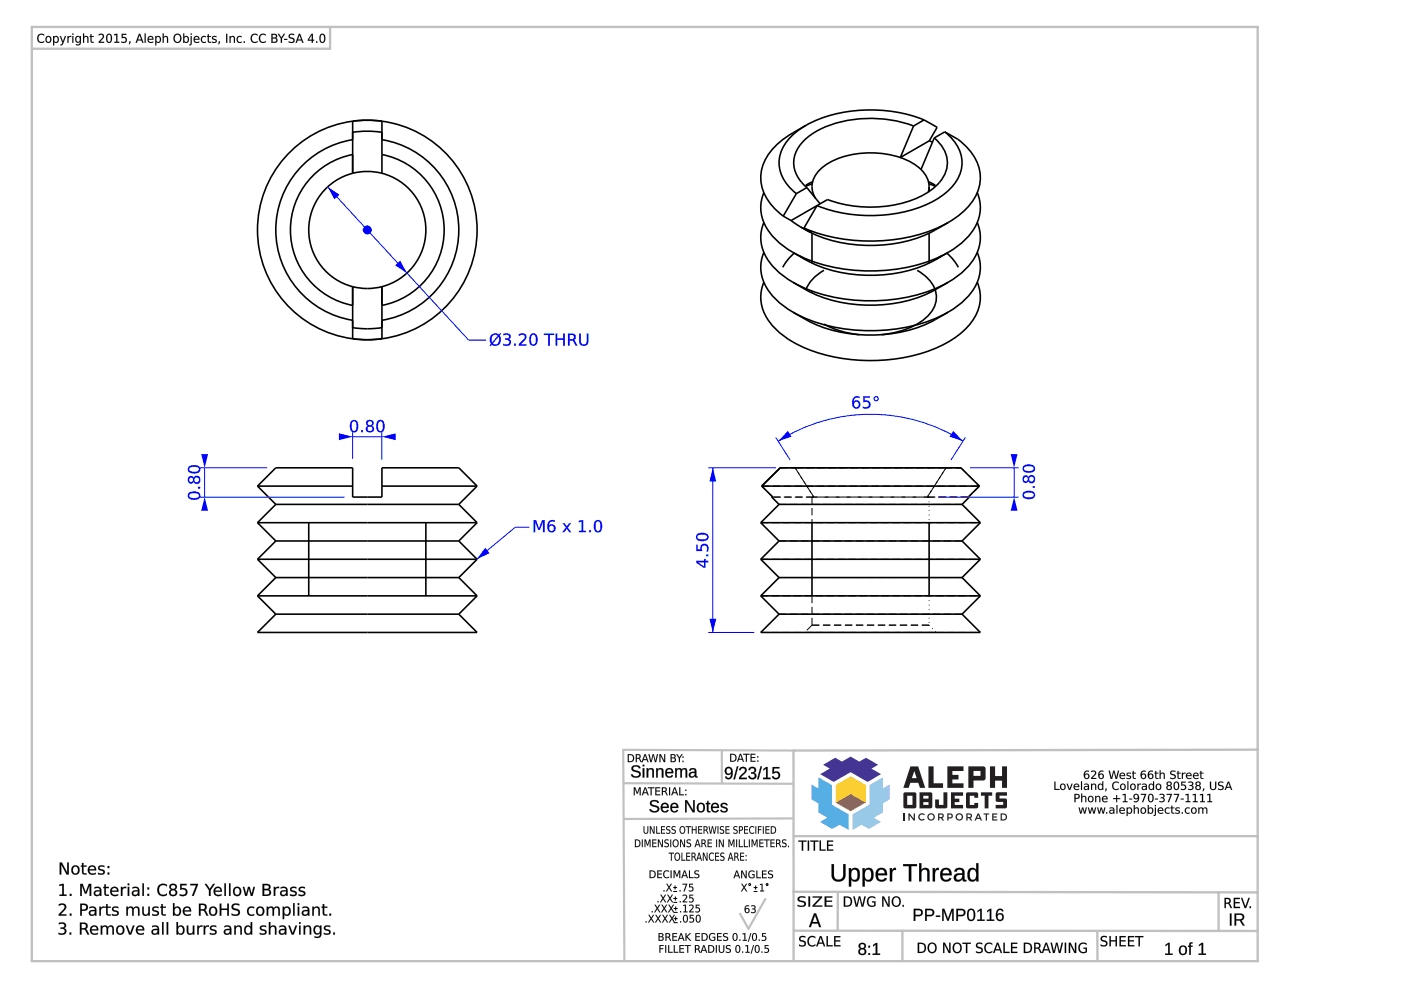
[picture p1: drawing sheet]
<svg xmlns="http://www.w3.org/2000/svg" width="297mm" height="210mm" viewBox="0 0 297 210" stroke-linecap="round" stroke-linejoin="round" font-family="sans-serif">
<g fill="none" stroke="#000" stroke-width=".34">
<path d="M74.8 36.7a12.4 12.4 0 0 1 6.2 0M74.8 36.7a12.4 12.4 0 0 0-9.3 12.1 12.4 12.4 0 0 0 9.3 12M74.8 36.7v-3.9a16.3 16.3 0 0 0-13.2 16 16.3 16.3 0 0 0 13.2 16v-4M74.8 25.7a23.3 23.3 0 0 0-20.2 23.1 23.3 23.3 0 0 0 20.2 23M74.8 25.7v3.9a19.4 19.4 0 0 0-16.3 19.2 19.4 19.4 0 0 0 16.3 19.1v3.9M74.8 25.7a23.3 23.3 0 0 1 6.2 0M81 36.7a12.4 12.4 0 0 1 9.3 12.1 12.4 12.4 0 0 1-9.3 12M81 32.8a16.3 16.3 0 0 1 13.2 16 16.3 16.3 0 0 1-13.2 16v-4M81 32.8v3.9M81 32.8v-4.8a21 21 0 0 0-6.2 0v8.7M81 25.7v3.9a19.4 19.4 0 0 1 16.3 19.2 19.4 19.4 0 0 1-16.3 19.1v3.9M81 25.7a23.3 23.3 0 0 1 20.2 23.1 23.3 23.3 0 0 1-20.2 23"/>
<path d="M170.9 26.6a22.6 22.6 0 0 0-7.6 5.6 8.5 8.5 0 0 0 .5 11.5l2.3 2.1M170.9 26.6a10.5 10.5 0 0 0-5.7 7 8 8 0 0 0 3.6 7.5M171.1 39.8l2.8 3.4M171.1 39.8l-2.3 1.3M172.2 39l-1.4 .5M172.3 38.5l-1.4 .8M190.9 33.4l2.1 .9 2.3 1.6M190.9 33.4a19.5 19.5 0 0 0-15.5 1.4 5.5 5.5 0 0 0-3.1 5.8l.6 1.5M193.7 26.7a25.7 25.7 0 0 0-21.1 1.4 7.7 7.7 0 0 0-4.3 6.9 7.7 7.7 0 0 0 2.8 4.8M193.7 26.7l-2.8 6.7M195.3 35.9l1.1 1.5 .4 1.1 .2 1.1M195.9 25.4l2.8 1.6-1.7 2.9"/>
<path d="M195.9 25.4a30.7 30.7 0 0 0-25 1.2M195.9 25.4l-2.2 1.3M196.9 38.5l1.4 .8M196.9 39l1.5 .5M197 39.6l-.2 1.1M197 39.6v1M197 29.9l.7 .3M197 29.9l-6.1 3.5M198.1 29.2a6.4 6.4 0 0 1 2.2 7.8 12.8 12.8 0 0 1-8 5.8 26.8 26.8 0 0 1-16.8-.5l-2.3 1.3M198.1 29.2l-2.8 6.7M200.3 28l1.7 .9a10.6 10.6 0 0 1 5.7 7.3 9.5 9.5 0 0 1-3.9 9.1l-2.8 1.9M200.3 28a7.8 7.8 0 0 1 3.4 8.5 12.9 12.9 0 0 1-8.1 7.2 31.6 31.6 0 0 1-22.4-.1"/>
<path d="M200.3 28l-2.2 1.2M162 59.8a8.8 8.8 0 0 0 2.7 10.2 27.1 27.1 0 0 0 15.8 6.2 35.6 35.6 0 0 0 20.4-3.6 12.7 12.7 0 0 0 6.8-8.1 7.9 7.9 0 0 0-.5-4.7M162 53.5a8.8 8.8 0 0 0 2.7 10.2l2.1 1.7 1.3 .8M162 47.2a8.8 8.8 0 0 0 2.7 10.1l2.1 1.8 1.3 .7M162 40.8a8.8 8.8 0 0 0 2.7 10.2l2.1 1.7 1.3 .8M166.1 45.8l1.6 1M167.7 46.8l2.1 1.3M168.1 59.8a30.3 30.3 0 0 0 32.9 0M168.1 59.8a36.2 36.2 0 0 0 24.3 3.2 29.5 29.5 0 0 0 8.6-3.2M168.1 53.5a36.2 36.2 0 0 0 24.3 3.2 29.5 29.5 0 0 0 8.6-3.2M168.1 53.5l2.8 1.6M168.4 53.7l-1.4 1.4-1 1.6"/>
<path d="M168.8 41.1l-2.7 4.7M169.6 54.3l1.3 .8M169.8 48.1l2.3 1.2-1.6-.9M170.9 55.1a30.3 30.3 0 0 0 27.4 0M172.2 49.4v6.4M173.2 43.6l-2.7 4.8M173.2 43.6l-5.5 3.2M174.7 57.3a8.1 8.1 0 0 0-3.8 4.1M194.5 57.3a7.3 7.3 0 0 1 4 5.5 7.1 7.1 0 0 1-4.3 6 19.2 19.2 0 0 1-7.3 2.2M197 49.4v6.4M199.5 54.3l-1.2 .8M200.8 53.7l1.4 1.4 1 1.6"/>
<path d="M201 47.2a36.5 36.5 0 0 1-25.6 2.8l-4.9-1.6M201 47.2a30.3 30.3 0 0 1-30.1 1.6l-1.1-.7M201 53.5l-2.7 1.6M207.2 53.5a8.8 8.8 0 0 1-2.7 10.2l-2.2 1.7-1.3 .8M207.2 47.2a8.8 8.8 0 0 1-2.7 10.1l-2.2 1.8-1.3 .7M207.2 40.8a8.8 8.8 0 0 1-2.7 10.2l-2.2 1.7-1.3 .8M74.8 60.8a12.4 12.4 0 0 0 6.2 0M74.8 60.8v8.7l3.1 .2 3.1-.2v-8.7M74.8 71.8l3.1 .2 3.1-.2M168.1 66.2a30.3 30.3 0 0 0 32.9 0M168.1 66.2a36.2 36.2 0 0 0 24.3 3.1 29.5 29.5 0 0 0 8.6-3.1M172.2 61.7v.4"/>
<path d="M174.7 68.7a18.8 18.8 0 0 0 7.5 2.3M197 61.7v.4M54.6 103.1h20.2M54.6 103.1l3.9-3.9h16.3v3.9M54.6 118.6h46.6M54.6 110.8h46.6M54.6 103.1l3.9 3.8M54.6 118.6l3.9 3.9M54.6 110.8l3.9 3.9M58.5 106.9h38.8M58.5 114.7h38.8M58.5 106.9l-3.9 3.9"/>
<path d="M58.5 114.7l-3.9 3.9M65.5 110.8v15.5M74.8 103.1v2.3h6.2v-2.3M81 103.1v-3.9h16.3l3.9 3.9M81 103.1h20.2M90.3 110.8v15.5M97.3 106.9l3.9 3.9M97.3 114.7l3.9 3.9M101.2 103.1l-3.9 3.8M101.2 118.6l-3.9 3.9M101.2 110.8l-3.9 3.9M161.3 118.6h46.6"/>
<path d="M161.3 110.8h46.6M161.3 118.6l3.9 3.9M161.3 110.8l3.9 3.9M161.5 103.1l2.4 2.3h-.3l1.6 1.5M161.5 103.1l3.9-3.9h38.3l3.9 3.9M161.5 103.1h46.1M165.2 106.9h38.8M165.2 114.7h38.8M165.2 106.9l-3.9 3.9M165.2 114.7l-3.9 3.9M172.2 110.8v15.5M197 110.8v15.5"/>
<path d="M204 106.9l3.9 3.9M204 114.7l3.9 3.9M207.6 103.1l-2.3 2.3h.2l-1.5 1.5M207.9 118.6l-3.9 3.9M207.9 110.8l-3.9 3.9M54.6 126.3h46.6M54.6 126.3l3.9 3.9M58.5 130.2l-3.9 3.9h46.6l-3.9-3.9M58.5 130.2h38.8M58.5 122.5h38.8M58.5 122.5l-3.9 3.8M97.3 122.5l3.9 3.8"/>
<path d="M101.2 126.3l-3.9 3.9M161.3 126.3h46.6M161.3 126.3l3.9 3.9M165.2 130.2l-3.9 3.9h46.6l-3.9-3.9M165.2 130.2h38.8M165.2 122.5h38.8M165.2 122.5l-3.9 3.8M204 122.5l3.9 3.8M207.9 126.3l-3.9 3.9"/>
</g>
<g fill="none" stroke="#000" stroke-width=".21" stroke-dasharray="1.6 .8" stroke-linecap="butt">
<path d="M165.4 99.2h3.2M165.4 99.2h38.3M168.6 99.2l4 6.2M168.6 99.2h32M168.6 99.2h-3.2M200.6 99.2h-32M200.6 99.2l-4 6.2M200.6 99.2h3.1M203.7 99.2h-3.1M203.7 99.2l3.9 3.9M161.3 118.6h46.6M161.3 110.8h46.6"/>
<path d="M161.5 103.1h46.1M163.9 105.4h-.3M163.9 105.4h8.7M163.9 105.4l-2.4-2.3M165.2 106.9h38.8M165.2 114.7h38.8M172.2 105.4v5.4M172.2 105.4h.4M172.6 105.4h-.4M172.6 105.4h24M172.6 105.4h-8.7M172.6 105.4l-4-6.2"/>
<path d="M196.6 105.4h-24M196.6 105.4h.4M196.6 105.4l4-6.2M196.6 105.4h8.7M197 105.4h-.4M205.3 105.4h-8.7M205.5 105.4h-.2M207.6 103.1l-2.3 2.3M161.3 134.1h46.6M161.3 126.3h46.6M165.2 130.2h38.8M165.2 122.5h38.8"/>
<path d="M170.6 134.1h27.9M172.2 132.5h24.8M172.2 132.5l-1.6 1.6M172.2 126.3v6.2M197 132.5h-24.8M198.5 134.1h-27.9"/>
</g>
<path d="M197 105.4v5.4M197 132.5l1.5 1.6M197 126.3v6.2" fill="none" stroke="#000" stroke-width=".21" stroke-dasharray=".2 .8" stroke-linecap="butt"/>
<path d="M74.8 91.6v5.6M74.8 92.6h6.2M81 91.6v5.9" fill="none" stroke="#00f" stroke-width=".21"/>
<g fill="#00f">
<path d="M81 92.6l2.9-.7v1.4z"/>
<path d="M71.9 91.9l2.9 .7-2.9 .7z"/>
<path d="M74.8 89.4a1.73 1.73 0 0 0 .1 2h.2a1.19 1.19 0 0 0 .4-1.6l-.3-.5zM74.6 89.2a.95 .95 0 0 1 1.1 .1 .95 .95 0 0 1 .3 1.1 .92 .92 0 0 1-.4 1.1 .92 .92 0 0 1-1.2-.2 2.05 2.05 0 0 1 .2-2.1zM76.6 91.2h.3v.4h-.3zM77.9 90.9a.52 .52 0 0 0 1 0 .52 .52 0 0 0-1 0zM77.8 89.2a.78 .78 0 0 1 1-.1 .78 .78 0 0 1 .3 1l-.3 .2a.76 .76 0 0 1 .4 1 .76 .76 0 0 1-1 .4 .71 .71 0 0 1-.6-.7 .71 .71 0 0 1 .5-.7l-.5-.4v-.4zM78 89.7a.46 .46 0 0 0 .9 0 .46 .46 0 0 0-.9 0zM80.4 89.4a1.73 1.73 0 0 0 .1 2h.2a1.19 1.19 0 0 0 .4-1.6l-.3-.5zM80.2 89.2a.95 .95 0 0 1 1.1 .1 .95 .95 0 0 1 .2 1.1 .92 .92 0 0 1-.3 1.1 .92 .92 0 0 1-1.2-.2 2.05 2.05 0 0 1 .2-2.1z"/>
<path d="M74.8 89.4a1.73 1.73 0 0 0 .1 2h.2a1.17 1.17 0 0 0 .4-1.6l-.3-.4zM74.8 89.4l.3-.1a1.2 1.2 0 0 1 .5 1.6 .54 .54 0 0 1-.7 .5 .54 .54 0 0 1-.4-.7l.1-.9zM74.6 89.2a.96 .96 0 0 1 1.1 .1 .96 .96 0 0 1 .3 1.1 .94 .94 0 0 1-.4 1.1 .94 .94 0 0 1-1.2-.2 2.06 2.06 0 0 1 .2-2.1zM74.6 89.2a1.74 1.74 0 0 0 .2 2.4 .99 .99 0 0 0 1.1-1.2 .95 .95 0 0 0-.2-1.1 .95 .95 0 0 0-1.1-.1zM76.6 91.2h.3v.4h-.3zM76.6 91.2v.4h.3v-.4zM77.9 90.9a.5 .5 0 0 0 1 0 .5 .5 0 0 0-1 0zM77.9 90.9a.55 .55 0 0 1 1.1 0 .55 .55 0 0 1-1.1 0zM77.8 89.2a.8 .8 0 0 1 1-.1 .8 .8 0 0 1 .3 1l-.3 .2a.71 .71 0 0 1 .5 .7 .71 .71 0 0 1-.6 .7 .77 .77 0 0 1-1.1-.4 .77 .77 0 0 1 .5-1 .6 .6 0 0 1-.5-.5 .6 .6 0 0 1 .2-.6zM77.8 89.2a.59 .59 0 0 0-.2 .7 .59 .59 0 0 0 .6 .4 .74 .74 0 0 0-.6 1 .74 .74 0 0 0 1.1 .3 .69 .69 0 0 0 .6-.6 .69 .69 0 0 0-.6-.7 .66 .66 0 0 0 .5-.9 .66 .66 0 0 0-1-.3zM78 89.7a.45 .45 0 0 0 .9 0 .45 .45 0 0 0-.9 0zM77.9 89.7a.5 .5 0 0 1 1 0 .5 .5 0 0 1-1 0zM80.4 89.4a1.73 1.73 0 0 0 .1 2h.2a1.17 1.17 0 0 0 .4-1.6l-.3-.4zM80.4 89.4l.3-.1a1.2 1.2 0 0 1 .5 1.6 .54 .54 0 0 1-.7 .5 .54 .54 0 0 1-.4-.7l.1-.9zM80.2 89.2a.96 .96 0 0 1 1.1 .1 .96 .96 0 0 1 .3 1.1 .94 .94 0 0 1-.4 1.1 .94 .94 0 0 1-1.2-.2 2.06 2.06 0 0 1 .2-2.1zM80.2 89.2a1.74 1.74 0 0 0 .2 2.4 .99 .99 0 0 0 1.1-1.2 .95 .95 0 0 0-.3-1.1 .95 .95 0 0 0-1-.1z"/>
</g>
<path d="M42.4 99.2h14.2M43.4 99.2v6.2M42.4 105.4h30.7" fill="none" stroke="#00f" stroke-width=".21"/>
<g fill="#00f">
<path d="M42.7 96.3h1.4l-.7 2.9z"/>
<path d="M43.4 105.4l.7 2.9h-1.4z"/>
<path d="M40.2 104.8l-.1 .3a1.19 1.19 0 0 0 1.6 .5 .52 .52 0 0 0 .5-.7 .52 .52 0 0 0-.7-.3h-.9zM40 104.6a1.76 1.76 0 0 1 2.4 .2 1 1 0 0 1-1.3 1.2 .97 .97 0 0 1-1-.3 .97 .97 0 0 1-.1-1.1zM42 103.2h.4v.4h-.4zM41.2 101.7a.52 .52 0 0 0 1 0 .52 .52 0 0 0-1 0zM40 101.1l.3-.2 .4 .1 .4 .4a.76 .76 0 0 1 1-.5 .76 .76 0 0 1 .3 1.1 .71 .71 0 0 1-.6 .6 .71 .71 0 0 1-.7-.5 .68 .68 0 0 1-1 .4 .68 .68 0 0 1-.3-1zM40 101.7a.5 .5 0 0 0 1 0 .5 .5 0 0 0-1 0zM40.2 99.2l-.1 .3a1.19 1.19 0 0 0 1.6 .5 .52 .52 0 0 0 .5-.7 .52 .52 0 0 0-.7-.3h-.9zM40 99a1.76 1.76 0 0 1 2.4 .2 1 1 0 0 1-1.3 1.2 .97 .97 0 0 1-1-.3 .97 .97 0 0 1-.1-1.1z"/>
<path d="M40.2 104.8l-.1 .3a1.18 1.18 0 0 0 1.6 .4 .5 .5 0 0 0 .5-.6 .5 .5 0 0 0-.7-.3h-.9zM40.2 104.8a1.74 1.74 0 0 1 2 .1v.2a1.2 1.2 0 0 1-1.6 .5l-.5-.3zM40 104.6a1.77 1.77 0 0 1 2.4 .2 1.02 1.02 0 0 1-1.3 1.2 .99 .99 0 0 1-1-.3 .99 .99 0 0 1-.1-1.1zM40 104.6a.93 .93 0 0 0 .1 1.1 .93 .93 0 0 0 1 .3 .95 .95 0 0 0 1.1-.3 .95 .95 0 0 0 .1-1.1 1.9 1.9 0 0 0-2.3 0zM42 103.2h.4v.4h-.4zM42 103.2v.4h.4v-.4zM41.2 101.7a.5 .5 0 0 0 1 0 .5 .5 0 0 0-1 0zM41.2 101.7a.55 .55 0 0 1 1.1 0 .55 .55 0 0 1-1.1 0zM40 101.1a.6 .6 0 0 1 .6-.2 .6 .6 0 0 1 .5 .5 .71 .71 0 0 1 .7-.6 .71 .71 0 0 1 .7 .7 .77 .77 0 0 1-.4 1.1 .77 .77 0 0 1-1.1-.5h.1a.62 .62 0 0 1-.7 .5 .62 .62 0 0 1-.6-.6zM40 101.2a.77 .77 0 0 0-.1 .9 .77 .77 0 0 0 .9 .3l.3-.4a.74 .74 0 0 0 1 .5 .74 .74 0 0 0 .3-1 .69 .69 0 0 0-.6-.6 .69 .69 0 0 0-.7 .6 .59 .59 0 0 0-.5-.5 .59 .59 0 0 0-.6 .2zM40.1 101.7a.44 .44 0 0 0 .8 0 .44 .44 0 0 0-.8 0zM40.1 101.7a.48 .48 0 0 1 .9 0 .48 .48 0 0 1-.9 0zM40.2 99.2l-.1 .3a1.18 1.18 0 0 0 1.6 .5 .5 .5 0 0 0 .5-.7 .5 .5 0 0 0-.7-.3h-.9zM40.2 99.2a1.74 1.74 0 0 1 2 .1v.2a1.2 1.2 0 0 1-1.6 .5l-.5-.3zM40 99a1.77 1.77 0 0 1 2.4 .2 1.02 1.02 0 0 1-1.3 1.2 .99 .99 0 0 1-1-.3 .99 .99 0 0 1-.1-1.1zM40 99a.93 .93 0 0 0 .1 1.1 .93 .93 0 0 0 1 .3 .95 .95 0 0 0 1.1-.3 .95 .95 0 0 0 .1-1.1 1.9 1.9 0 0 0-2.3 0z"/>
</g>
<path d="M109.3 111.8l-8.2 6.8" fill="none" stroke="#00f" stroke-width=".21"/>
<path d="M102.9 116.2l.9 1.1-2.7 1.3z" fill="#00f"/>
<path d="M109.3 111.8h2.9" fill="none" stroke="#00f" stroke-width=".21"/>
<g fill="#00f">
<path d="M113.1 110.3h.5l.7 1.7 .6-1.7h.6v2.5h-.4v-2.2l-.6 1.8h-.4l-.6-1.8v2.2h-.4zM116.4 112a.55 .55 0 0 0 1.1 0 .55 .55 0 0 0-1.1 0zM116.3 110.6l.8-.3 .5 .1v.3a.8 .8 0 0 0-.9-.1 .8 .8 0 0 0-.3 .9 .85 .85 0 0 1 1.3 .2 .85 .85 0 0 1-.5 1.2 .85 .85 0 0 1-1.1-.8v-.8zM119.3 110.9h.4l.5 .7 .5-.7h.4l-.7 1 .7 .9h-.4l-.5-.7-.6 .7h-.4l.8-1zM122.7 110.4l1-.1v2.3h.5v.2h-1.4v-.2h.5v-2l-.6 .1zM124.9 112.4h.4v.4h-.4zM126.5 110.6a1.73 1.73 0 0 0 .1 2h.2a1.19 1.19 0 0 0 .5-1.6l-.4-.4zM126.3 110.4a.95 .95 0 0 1 1.1 .1 .95 .95 0 0 1 .3 1.1 .92 .92 0 0 1-.4 1.1 .92 .92 0 0 1-1.2-.1 2.05 2.05 0 0 1 .2-2.2z"/>
<path d="M113.1 110.3h.6l.6 1.7 .6-1.7h.6v2.6h-.4v-2.3l-.6 1.8h-.4l-.7-1.8 .1 2.3h-.4zM113.1 110.3v2.5h.4l-.1-2.3 .7 1.9h.4l.6-1.9v2.3h.4v-2.5h-.6l-.6 1.8-.7-1.8zM116.4 112a.55 .55 0 0 0 1.1 0 .55 .55 0 0 0-1.1 0zM116.4 112a.57 .57 0 0 1 1.1 0 .57 .57 0 0 1-1.1 0zM116.3 110.6a1.15 1.15 0 0 1 1.3-.2v.3a.8 .8 0 0 0-.8 0 .8 .8 0 0 0-.4 .8 .77 .77 0 0 1 1.2-.1 .91 .91 0 0 1-.4 1.5 .91 .91 0 0 1-1.2-1l.1-.9zM116.3 110.6a1.6 1.6 0 0 0 .4 2.2 .84 .84 0 0 0 1-.3 .84 .84 0 0 0-.2-1.1 .84 .84 0 0 0-1.1 .1 .81 .81 0 0 1 .3-.9 .81 .81 0 0 1 .9 .1v-.3l-.5-.1zM119.3 110.9h.4l.5 .7 .5-.7h.4l-.7 1 .7 1h-.4l-.5-.8-.6 .8h-.4l.8-1.1zM119.3 110.9l.7 .9-.8 1h.4l.6-.7 .5 .7h.4l-.8-.9 .8-1h-.4l-.5 .7-.5-.7zM122.7 110.4l1-.1v2.3l.5-.1v.4h-1.5v-.4l.6 .1v-2l-.6 .2zM122.7 110.4v.3l.6-.1v2h-.5v.2h1.4v-.2h-.6l.1-2.3zM124.9 112.4h.4v.5h-.4zM124.9 112.4v.4h.4v-.4zM126.5 110.7a1.73 1.73 0 0 0 .1 1.9h.2a1.17 1.17 0 0 0 .4-1.6l-.3-.4zM126.5 110.6l.3-.1a1.2 1.2 0 0 1 .5 1.7 .54 .54 0 0 1-.7 .4 .54 .54 0 0 1-.4-.7l.1-.9zM126.3 110.4a.96 .96 0 0 1 1.1 .1 .96 .96 0 0 1 .3 1.1 .94 .94 0 0 1-.4 1.1 .94 .94 0 0 1-1.2-.1 2.06 2.06 0 0 1 .2-2.2zM126.3 110.4a1.74 1.74 0 0 0 .2 2.4 .99 .99 0 0 0 1.1-1.2 .95 .95 0 0 0-.2-1.1 .95 .95 0 0 0-1.1-.1z"/>
</g>
<path d="M150.2 99.2h14.3M151.1 99.2v34.9M150.2 134.1h9.7" fill="none" stroke="#00f" stroke-width=".21"/>
<g fill="#00f">
<path d="M150.4 131.2h1.5l-.8 2.9z"/>
<path d="M151.1 99.2l.8 2.9h-1.5z"/>
<path d="M76.9 48.8a.95 .95 0 0 1 1.9 0 .95 .95 0 0 1-1.9 0z"/>
<path d="M147.9 119.2l1.4 .9v-.9zM147.6 118.9h1.7v-.4h.3v.4h.6v.3h-.6v1.2h-.4l-1.6-1.1zM149.7 117.6h.5v.3h-.5zM147.6 115.5h.3v1h.6a.91 .91 0 0 1 .9-1.2 .91 .91 0 0 1 .8 1.3l-.1 .3h-.3a.7 .7 0 0 0 .1-.9 .7 .7 0 0 0-1-.2l-.1 .5 .1 .5h-1.3zM148 113.6l-.2 .3a1.19 1.19 0 0 0 1.7 .4 .52 .52 0 0 0 .4-.6 .52 .52 0 0 0-.7-.4l-.9 .1zM147.7 113.4a1.76 1.76 0 0 1 2.5 .2 1 1 0 0 1-1.3 1.1 .97 .97 0 0 1-1-.3 .97 .97 0 0 1-.2-1z"/>
<path d="M147.9 119.2l1.4 .9v-.9zM147.9 119.2h1.4v.9zM147.6 118.9h1.7v-.4h.3v.4h.6v.3h-.6v1.2h-.4l-1.6-1.1zM147.6 118.9v.4l1.6 1.1h.4l-.1-1.2h.7v-.3h-.7l.1-.4h-.3v.4zM149.7 117.6h.5v.4h-.5zM149.7 117.6v.3h.5v-.3zM147.6 115.5h.3v1h.6a.93 .93 0 0 1 .9-1.3 .93 .93 0 0 1 .8 1.4l-.1 .3h-.4a.69 .69 0 0 0 .2-.9 .69 .69 0 0 0-1-.2l-.1 .5 .1 .5h-1.3zM147.6 115.5v1.3h1.3a.69 .69 0 0 1-.1-1 .69 .69 0 0 1 1 0 .69 .69 0 0 1 0 1v.1h.3a.98 .98 0 0 0-.1-1.3 .98 .98 0 0 0-1.3-.1l-.2 .4 .1 .6h-.7v-1zM148 113.6l-.1 .3a1.18 1.18 0 0 0 1.6 .4 .5 .5 0 0 0 .4-.6 .5 .5 0 0 0-.7-.3h-.9zM147.9 113.5a1.74 1.74 0 0 1 2 .2l.1 .2a1.2 1.2 0 0 1-1.7 .4l-.4-.3zM147.7 113.4a1.77 1.77 0 0 1 2.5 .2 1.02 1.02 0 0 1-1.3 1.2 .99 .99 0 0 1-1.1-.3 .99 .99 0 0 1-.1-1.1zM147.7 113.4a.93 .93 0 0 0 .1 1.1 .93 .93 0 0 0 1.1 .2 .95 .95 0 0 0 1-.3 .95 .95 0 0 0 .1-1 1.9 1.9 0 0 0-2.3 0z"/>
</g>
<circle cx="77.9" cy="48.8" r=".48" fill="#00f"/>
<path d="M69.5 39.6l29.8 32.5" fill="none" stroke="#00f" stroke-width=".21"/>
<g fill="#00f">
<path d="M83.8 56.2l1-.9 1.5 2.6z"/>
<path d="M69.5 39.6l2.5 1.7-1.1 1z"/>
</g>
<path d="M99.3 72.1h3.8" fill="none" stroke="#00f" stroke-width=".21"/>
<g fill="#00f">
<path d="M105.7 71.4l-1.2 1.4a.89 .89 0 0 0 1.1 0 .89 .89 0 0 0 .2-1.1zM104.4 71.2l-.2 .8 .1 .6 1.3-1.4-.6-.2zM104.2 71l.8-.3 .8 .2 .2-.3 .2 .2-.3 .3a1.3 1.3 0 0 1 0 1.7 1.3 1.3 0 0 1-1.6 .3l-.3 .3-.2-.2 .3-.3a1.61 1.61 0 0 1 .1-1.9zM106.7 70.8a1.04 1.04 0 0 1 1.6 .5l-.1 .4-.4 .2a.75 .75 0 0 1 .5 1 .75 .75 0 0 1-1 .4l-.6-.1v-.3a.75 .75 0 0 0 .8 .1 .75 .75 0 0 0 .5-.7l-.3-.2h-.6v-.3h.3a.42 .42 0 0 0 .5-.4 .42 .42 0 0 0-.5-.4l-.7 .1zM109 72.8h.4v.5h-.4zM110 70.9a.89 .89 0 0 1 1.2-.1 .89 .89 0 0 1 .3 1.1l-1.1 1.1h1.2v.3h-1.6v-.3l.5-.6a1.1 1.1 0 0 0 .6-1.3l-.5-.1-.6 .2zM112.8 71.1a1.73 1.73 0 0 0 .1 1.9l.2 .1a1.19 1.19 0 0 0 .5-1.7l-.3-.4zM112.6 70.8a.95 .95 0 0 1 1.1 .1 .95 .95 0 0 1 .3 1.1 .92 .92 0 0 1-.4 1.1 .92 .92 0 0 1-1.2-.1 2.05 2.05 0 0 1 .2-2.2zM115.3 70.7h2.2v.3h-.9v2.3h-.4v-2.3h-.9zM117.8 70.7h.4v1.1h1.2v-1.1h.4v2.6h-.4v-1.2h-1.2v1.2h-.4zM120.4 70.7h.8a.71 .71 0 0 1 .8 .5 .71 .71 0 0 1-.4 .9l.8 1.2h-.4l-.4-.9-.5-.2h-.3v1.1h-.4zM120.8 71v.9h.4a.45 .45 0 0 0 .5-.4 .45 .45 0 0 0-.5-.5zM122.8 70.7h.3v1.6a.64 .64 0 0 0 .7 .7 .64 .64 0 0 0 .6-.7v-1.6h.3v1.6a.97 .97 0 0 1-.9 1 .97 .97 0 0 1-1-1z"/>
<path d="M105.7 71.4l-1.2 1.4a.85 .85 0 0 0 1 .1 .85 .85 0 0 0 .3-1.1zM105.7 71.4a.98 .98 0 0 1 0 1.2 .98 .98 0 0 1-1.2 .2zM104.4 71.3a1.57 1.57 0 0 0-.1 1.3l1.3-1.4a.79 .79 0 0 0-1.2 .1zM104.4 71.2a.75 .75 0 0 1 1.2 0l-1.3 1.5a1.47 1.47 0 0 1 .1-1.5zM104.1 71a1.22 1.22 0 0 1 1.7-.1l.2-.3 .2 .2-.3 .3a1.3 1.3 0 0 1 .1 1.7 1.3 1.3 0 0 1-1.7 .3l-.3 .3-.2-.2 .3-.3a1.63 1.63 0 0 1 0-1.9zM104.2 71.1a1.62 1.62 0 0 0-.1 1.8l-.3 .3 .2 .2 .3-.3a1.29 1.29 0 0 0 1.7-.3 1.29 1.29 0 0 0-.1-1.7l.3-.3-.2-.2-.2 .4a1.23 1.23 0 0 0-1.6 .1zM106.7 70.8a1.05 1.05 0 0 1 1.6 .5l-.1 .4-.4 .2a.69 .69 0 0 1 .6 .6 .69 .69 0 0 1-.5 .8h-.6l-.6-.1v-.3a.74 .74 0 0 0 .8 .1 .74 .74 0 0 0 .4-.7l-.2-.2h-.6v-.3h.3a.4 .4 0 0 0 .5-.4 .4 .4 0 0 0-.5-.4l-.7 .1zM106.7 70.8v.3a.87 .87 0 0 1 1.3 .3 .61 .61 0 0 1-.9 .4v.3a.58 .58 0 0 1 .9 .4 .58 .58 0 0 1-.8 .5l-.5-.1v.3a1.1 1.1 0 0 0 1.6-.7l-.1-.4-.5-.2a.65 .65 0 0 0 .5-.9 .65 .65 0 0 0-.9-.3zM109 72.8h.4v.5h-.4zM109 72.8v.5h.4v-.5zM110 70.8a.91 .91 0 0 1 1.2-.1 .91 .91 0 0 1 .3 1.2l-1.1 1.1h1.2v.3h-1.6a1.85 1.85 0 0 1 1-1.3 .58 .58 0 0 0 .1-.9 .58 .58 0 0 0-.9 0l-.2 .1zM110 70.9v.3a.66 .66 0 0 1 .8-.2 .66 .66 0 0 1 .4 .7l-1.2 1.3v.3h1.6v-.3h-1.2l.9-1a.82 .82 0 0 0 .1-1.1 .82 .82 0 0 0-1.2-.1zM112.8 71.1a1.73 1.73 0 0 0 .1 1.9h.2a1.17 1.17 0 0 0 .5-1.6l-.3-.4zM112.8 71.1l.3-.2a1.2 1.2 0 0 1 .5 1.7 .54 .54 0 0 1-.7 .5 .54 .54 0 0 1-.3-.8v-.9zM112.6 70.8a.96 .96 0 0 1 1.1 .1 .96 .96 0 0 1 .3 1.1 .94 .94 0 0 1-.4 1.2 .94 .94 0 0 1-1.2-.2 2.06 2.06 0 0 1 .2-2.2zM112.6 70.9a1.74 1.74 0 0 0 .2 2.4 .99 .99 0 0 0 1.2-1.3 .95 .95 0 0 0-.3-1 .95 .95 0 0 0-1.1-.1zM115.3 70.7h2.2v.3h-.9v2.3h-.4v-2.3h-.9zM115.3 70.7v.3h.9v2.3h.4v-2.3h.9v-.3zM117.8 70.7h.4v1.1h1.2v-1.1h.4v2.6h-.4v-1.2h-1.2v1.2h-.4zM117.8 70.7v2.6h.4l-.1-1.3h1.3v1.3h.4v-2.6h-.4v1.1h-1.3l.1-1.1zM120.4 70.7h.8a.73 .73 0 0 1 .9 .5 .73 .73 0 0 1-.5 .9l.4 .3 .4 .9h-.4l-.5-1-.7-.1v1.1h-.4zM120.4 70.7v2.6h.4v-1.1l.7 .1 .5 1h.4l-.5-.9-.3-.3a.69 .69 0 0 0 .4-.9 .69 .69 0 0 0-.8-.5zM120.8 71v.9h.4a.44 .44 0 0 0 .5-.4 .44 .44 0 0 0-.5-.5zM120.8 71a.76 .76 0 0 1 .9 .3v.2a.44 .44 0 0 1-.5 .4h-.4zM122.8 70.7h.4v1.6a.62 .62 0 0 0 .6 .7 .62 .62 0 0 0 .6-.7v-1.6h.4v1.6a.99 .99 0 0 1-1 1 .99 .99 0 0 1-1-1zM122.8 70.7v1.6a.96 .96 0 0 0 1 1 .96 .96 0 0 0 .9-1v-1.6h-.3v1.6a.66 .66 0 0 1-.6 .8 .66 .66 0 0 1-.7-.8v-1.6z"/>
</g>
<path d="M164.5 92.7l3 4.8M165 93.5a36.5 36.5 0 0 1 39.2 0M204.7 92.7l-3.1 4.8" fill="none" stroke="#00f" stroke-width=".21"/>
<g fill="#00f">
<path d="M167 91.4l.8 1.2-2.8 .9z"/>
<path d="M202.1 91.4l2.1 2.1-2.9-.9z"/>
<path d="M181 85.7a.55 .55 0 0 0 1.1 0 .55 .55 0 0 0-1.1 0zM180.9 84.3l.8-.3 .6 .1v.3a.8 .8 0 0 0-.9 0 .8 .8 0 0 0-.4 .8 .85 .85 0 0 1 1.3 .2 .85 .85 0 0 1-.5 1.3 .85 .85 0 0 1-1.1-.8v-.9zM183 84h1.4v.3h-1.1v.6a.91 .91 0 0 1 1.3 .9 .91 .91 0 0 1-1.3 .8l-.4-.1v-.3a.7 .7 0 0 0 1 .1 .7 .7 0 0 0 .1-1l-.4-.1-.6 .1zM185.4 84.5a.35 .35 0 0 0 .7 0 .35 .35 0 0 0-.7 0zM185.2 84.5a.55 .55 0 0 1 1.1 0 .55 .55 0 0 1-1.1 0z"/>
<path d="M181.1 85.7a.53 .53 0 0 0 1 0 .53 .53 0 0 0-1 0zM181 85.7a.57 .57 0 0 1 1.1 0 .57 .57 0 0 1-1.1 0zM180.9 84.3a1.15 1.15 0 0 1 1.4-.2v.3a.8 .8 0 0 0-.9 0 .8 .8 0 0 0-.4 .8 .77 .77 0 0 1 1.2-.1 .91 .91 0 0 1-.4 1.5 .91 .91 0 0 1-1.1-1v-.8zM181 84.4a1.6 1.6 0 0 0 .3 2.2 .84 .84 0 0 0 1.1-.4 .84 .84 0 0 0-.3-1.1 .84 .84 0 0 0-1.1 .2 .81 .81 0 0 1 .3-.9 .81 .81 0 0 1 1 0v-.3l-.6-.1zM183 84h1.4v.3h-1.1v.6a.93 .93 0 0 1 1.3 .9 .93 .93 0 0 1-1.3 .8l-.4-.1v-.3a.69 .69 0 0 0 1 .1 .69 .69 0 0 0 .1-.9l-.4-.2-.6 .1zM183 84v1.3a.69 .69 0 0 1 1 0 .69 .69 0 0 1 .1 .9 .69 .69 0 0 1-1 .1l-.2-.1v.3a.98 .98 0 0 0 1.3-.1 .98 .98 0 0 0 .1-1.3l-.4-.2-.6 .1v-.7h1.1v-.3zM185.4 84.5a.35 .35 0 0 0 .7 0 .35 .35 0 0 0-.7 0zM185.4 84.5a.35 .35 0 0 1 .7 0 .35 .35 0 0 1-.7 0zM185.2 84.5a.56 .56 0 0 1 1.1 0 .56 .56 0 0 1-1.1 0zM185.2 84.5a.55 .55 0 0 0 1.1 0 .55 .55 0 0 0-1.1 0z"/>
</g>
<path d="M205.7 99.2h10.3M215 99.2v6.2M198.9 105.4h17.1" fill="none" stroke="#00f" stroke-width=".21"/>
<g fill="#00f">
<path d="M215 105.4l.7 2.9h-1.4z"/>
<path d="M214.3 96.3h1.4l-.7 2.9z"/>
<path d="M217.2 104.6l-.1 .3a1.19 1.19 0 0 0 1.6 .5 .52 .52 0 0 0 .5-.6 .52 .52 0 0 0-.8-.4l-.9 .1zM217 104.5a1.76 1.76 0 0 1 2.4 .2 1 1 0 0 1-1.3 1.1 .97 .97 0 0 1-1-.3 .97 .97 0 0 1-.1-1zM219 103.1h.4v.3h-.4zM218.2 101.6a.52 .52 0 0 0 1 0 .52 .52 0 0 0-1 0zM217 101l.3-.2h.4l.3 .4a.76 .76 0 0 1 1.1-.4 .76 .76 0 0 1 .3 1.1 .71 .71 0 0 1-.6 .6 .71 .71 0 0 1-.8-.6 .68 .68 0 0 1-.9 .4 .68 .68 0 0 1-.3-.9zM217 101.6a.46 .46 0 0 0 .9 0 .46 .46 0 0 0-.9 0zM217.2 99.1l-.1 .3a1.19 1.19 0 0 0 1.6 .4 .52 .52 0 0 0 .5-.6 .52 .52 0 0 0-.8-.4l-.9 .1zM217 98.9a1.76 1.76 0 0 1 2.4 .2 1 1 0 0 1-1.3 1.1 .97 .97 0 0 1-1-.3 .97 .97 0 0 1-.1-1z"/>
<path d="M217.2 104.7l-.1 .2a1.18 1.18 0 0 0 1.6 .5 .5 .5 0 0 0 .4-.6 .5 .5 0 0 0-.7-.4l-.9 .1zM217.2 104.6a1.74 1.74 0 0 1 2 .2v.1a1.2 1.2 0 0 1-1.7 .5l-.4-.3zM216.9 104.5a1.77 1.77 0 0 1 2.5 .2 1.02 1.02 0 0 1-1.3 1.1 .99 .99 0 0 1-1-.3 .99 .99 0 0 1-.2-1zM217 104.5a.93 .93 0 0 0 .1 1.1 .93 .93 0 0 0 1 .2 .95 .95 0 0 0 1.1-.3 .95 .95 0 0 0 .1-1 1.9 1.9 0 0 0-2.3 0zM218.9 103.1h.5v.4h-.5zM219 103.1v.3h.4v-.3zM218.2 101.6a.5 .5 0 0 0 1 0 .5 .5 0 0 0-1 0zM218.2 101.6a.54 .54 0 0 1 1 0 .54 .54 0 0 1-1 0zM217 101a.6 .6 0 0 1 .6-.2 .6 .6 0 0 1 .4 .4 .71 .71 0 0 1 .8-.5 .71 .71 0 0 1 .6 .6 .77 .77 0 0 1-.3 1.1 .77 .77 0 0 1-1.1-.5 .62 .62 0 0 1-.6 .5 .62 .62 0 0 1-.6-.6zM217 101a.77 .77 0 0 0-.1 1 .77 .77 0 0 0 .9 .3l.2-.4a.74 .74 0 0 0 1 .5 .74 .74 0 0 0 .4-1.1 .69 .69 0 0 0-.7-.6 .69 .69 0 0 0-.7 .6 .59 .59 0 0 0-.4-.5 .59 .59 0 0 0-.6 .2zM217 101.6a.45 .45 0 0 0 .9 0 .45 .45 0 0 0-.9 0zM217 101.6a.5 .5 0 0 1 1 0 .5 .5 0 0 1-1 0zM217.2 99.1l-.1 .3a1.18 1.18 0 0 0 1.6 .4 .5 .5 0 0 0 .4-.6 .5 .5 0 0 0-.7-.3h-.9zM217.2 99a1.74 1.74 0 0 1 2 .2v.2a1.2 1.2 0 0 1-1.7 .4l-.4-.3zM216.9 98.9a1.77 1.77 0 0 1 2.5 .2 1.02 1.02 0 0 1-1.3 1.2 .99 .99 0 0 1-1-.3 .99 .99 0 0 1-.2-1.1zM217 98.9a.93 .93 0 0 0 .1 1.1 .93 .93 0 0 0 1 .2 .95 .95 0 0 0 1.1-.3 .95 .95 0 0 0 .1-1 1.9 1.9 0 0 0-2.3 0z"/>
</g>
<g fill="#000">
<path d="M157.2 187.4h.2l.4 .6 .4-.6h.2l-.5 .8 .5 .8h-.2l-.4-.7-.5 .7h-.2l.5-.9zM161.1 187.5l.6-.1v1.4h.3v.2h-.8v-.2h.3v-1.2l-.4 .1z"/>
<path d="M8.1 7.4l.4-.2 .4-.1 .5 .2v.3a.72 .72 0 0 0-1 0 .72 .72 0 0 0 0 1 .72 .72 0 0 0 1 .1v.2a.98 .98 0 0 1-1.4-.1 .98 .98 0 0 1 .1-1.4zM10 8a.49 .49 0 0 0-.1 .7 .49 .49 0 0 0 .6 .1 .49 .49 0 0 0 .2-.7 .49 .49 0 0 0-.7-.1zM9.6 8.3a.71 .71 0 0 1 1.4 0 .71 .71 0 0 1-1.4 0zM11.2 7.6h.3v.3a.61 .61 0 0 1 .8-.2 .61 .61 0 0 1 .2 .9 .53 .53 0 0 1-.4 .5 .53 .53 0 0 1-.6-.2v.7h-.3zM11.6 8l-.1 .4a.41 .41 0 0 0 .4 .5 .41 .41 0 0 0 .3-.5l-.2-.6zM12.7 7.6h.2l.4 1.2 .5-1.2h.2l-.9 2h-.3v-.2h.3l.1-.3zM14.3 7.6h.2v.3l.6-.3v.3a.4 .4 0 0 0-.4 0 .4 .4 0 0 0-.2 .4v.8h-.2zM15.3 7.6h.3v1.5h-.3zM15.3 7.1h.3v.3h-.3zM16.3 8a.49 .49 0 0 0-.1 .6 .49 .49 0 0 0 .6 .1 .49 .49 0 0 0 .1-.6 .49 .49 0 0 0-.6-.1zM16.1 7.8l.4-.2 .4 .3v-.3h.3v1.3a.69 .69 0 0 1-.4 .6 .69 .69 0 0 1-.7 0v-.2a.52 .52 0 0 0 .6 .1 .52 .52 0 0 0 .2-.6 .6 .6 0 0 1-.8 .2 .6 .6 0 0 1-.1-.9zM17.6 7.1h.2v.8a.5 .5 0 0 1 .6-.3 .5 .5 0 0 1 .3 .6v.9h-.2v-.9a.36 .36 0 0 0-.4-.4 .36 .36 0 0 0-.3 .5v.8h-.2zM19.2 7.2h.2v.4h.5v.2h-.5v1l.5 .1v.2h-.5l-.2-.3v-1h-.2v-.2h.2zM20.9 7.3a.68 .68 0 0 1 1.1 .1 .68 .68 0 0 1-.3 1l-.5 .5h.9v.2h-1.2v-.2l.5-.6a.51 .51 0 0 0 .4-.8 .51 .51 0 0 0-.9 0zM23 7.4a1.14 1.14 0 0 0 .1 1.5 .99 .99 0 0 0 0-1.6zM22.8 7.3a.69 .69 0 0 1 .8 0 .69 .69 0 0 1 .2 .8 .67 .67 0 0 1-.3 .9 .67 .67 0 0 1-.8-.1l-.2-1.1zM24.2 7.3l.7-.1v1.7h.4v.2h-1.1v-.2h.4v-1.5l-.4 .1zM25.8 7.2h1v.2h-.8v.5a.68 .68 0 0 1 .9 .7 .68 .68 0 0 1-1.1 .5l-.1-.3a.48 .48 0 0 0 .9-.1 .48 .48 0 0 0-.5-.7l-.3 .1zM27.4 8.8h.3v.2l-.2 .4h-.2zM29.6 7.4l-.3 1h.6zM29.4 7.2h.3l.7 1.9h-.2l-.2-.5h-.8l-.2 .5h-.2zM30.7 7.1h.2v2h-.2zM31.5 7.8a.64 .64 0 0 1 .7-.1 .64 .64 0 0 1 .3 .7h-1a.6 .6 0 0 0 1 .4v.2a.79 .79 0 0 1-1.1-.1 .79 .79 0 0 1 .1-1.1zM31.6 7.9l-.1 .3h.8l-.2-.4zM32.9 7.6h.2v.3a.61 .61 0 0 1 .9-.2 .61 .61 0 0 1 .1 .9 .53 .53 0 0 1-.4 .5 .53 .53 0 0 1-.6-.2v.7h-.2zM33.2 8l-.1 .4a.41 .41 0 0 0 .4 .5 .41 .41 0 0 0 .4-.5l-.2-.6zM34.5 7.1h.2v.8a.5 .5 0 0 1 .6-.3 .5 .5 0 0 1 .3 .6v.9h-.2v-.9a.36 .36 0 0 0-.4-.4 .36 .36 0 0 0-.3 .5v.8h-.2zM37.2 7.6a.75 .75 0 0 0-.1 .9 .75 .75 0 0 0 .8 .3 .76 .76 0 0 0 .3-.9 .76 .76 0 0 0-.9-.5zM36.7 8.1a.95 .95 0 0 1 1.9 0 .95 .95 0 0 1-1.9 0zM39.2 8l-.1 .4a.41 .41 0 0 0 .3 .5 .41 .41 0 0 0 .4-.5l-.2-.6zM38.8 7.1h.3v.8a.61 .61 0 0 1 .8-.2 .61 .61 0 0 1 .1 .9 .53 .53 0 0 1-.3 .5 .53 .53 0 0 1-.6-.2v.2h-.3zM40.4 7.6h.2v1.7l-.2 .3h-.3v-.2l.3-.1zM40.4 7.1h.2v.3h-.2zM41.2 7.8a.64 .64 0 0 1 .8-.1 .64 .64 0 0 1 .3 .7h-1a.6 .6 0 0 0 .9 .4v.2a.79 .79 0 0 1-1-.1 .79 .79 0 0 1 0-1.1zM41.4 7.9l-.1 .3h.8l-.3-.4zM42.8 7.8l.6-.2 .3 .1v.2a.54 .54 0 0 0-.9 .5 .54 .54 0 0 0 .9 .4v.2a.76 .76 0 0 1-1-.2 .76 .76 0 0 1 .1-1zM44 7.2h.3v.4h.4v.2h-.4v1l.4 .1v.2h-.4l-.2-.3-.1-1h-.1v-.2h.1zM45.1 7.7h.7l.1 .2a.37 .37 0 0 0-.4-.1 .37 .37 0 0 0-.3 .4 .58 .58 0 0 1 .6 .2 .58 .58 0 0 1 0 .6l-.7 .1-.2-.3a.4 .4 0 0 0 .5 .2 .4 .4 0 0 0 .3-.4 .57 .57 0 0 1-.6-.3 .57 .57 0 0 1 0-.6zM46.4 8.8h.2v.2l-.2 .4h-.1zM47.9 7.2h.3v1.9h-.3zM48.7 7.6h.2v.3a.5 .5 0 0 1 .6-.3 .5 .5 0 0 1 .3 .6v.9h-.2v-.9a.36 .36 0 0 0-.4-.4 .36 .36 0 0 0-.3 .5v.8h-.2zM50.3 7.8l.6-.2 .3 .1v.2a.54 .54 0 0 0-.8 .5 .54 .54 0 0 0 .8 .4v.2a.76 .76 0 0 1-1-.2 .76 .76 0 0 1 .1-1zM51.7 8.8h.2v.3h-.2zM53.4 7.4l.4-.2 .4-.1 .4 .2v.3a.72 .72 0 0 0-1 0 .72 .72 0 0 0 0 1 .72 .72 0 0 0 1 .1v.2a.98 .98 0 0 1-1.3-.1 .98 .98 0 0 1 .1-1.4zM55.1 7.4l.4-.2 .4-.1 .5 .2v.3a.72 .72 0 0 0-1 0 .72 .72 0 0 0 0 1 .72 .72 0 0 0 1 .1v.2a.98 .98 0 0 1-1.4-.1 .98 .98 0 0 1 .1-1.4zM57.8 8.2v.7h.4a.35 .35 0 0 0 .4-.4 .35 .35 0 0 0-.4-.3zM57.8 7.4v.6h.4a.29 .29 0 0 0 .3-.3 .29 .29 0 0 0-.3-.3zM57.5 7.2h.7a.46 .46 0 0 1 .5 .3 .46 .46 0 0 1-.2 .6 .53 .53 0 0 1 .3 .6 .53 .53 0 0 1-.6 .4h-.7zM58.9 7.2h.3l.5 .8 .5-.8h.2l-.6 1v.9h-.3v-.9zM60.2 8.3h.7v.2h-.7zM61.4 7.3l.7-.1h.3v.3a.47 .47 0 0 0-.6-.2 .47 .47 0 0 0-.3 .6 .78 .78 0 0 1 .9 1 1.07 1.07 0 0 1-1.2 .1v-.3a.51 .51 0 0 0 .6 .3 .51 .51 0 0 0 .3-.6 .9 .9 0 0 1-.9-.9zM63.5 7.4l-.3 1h.6zM63.4 7.2h.2l.7 1.9h-.2l-.2-.5h-.8l-.2 .5h-.2zM66.1 7.4l-.6 1h.6zM66 7.2h.3v1.2h.3v.2h-.3v.5h-.2v-.5h-.8v-.2zM67 8.8h.3v.3h-.3zM68.2 7.4a1.14 1.14 0 0 0 .1 1.5 .99 .99 0 0 0 0-1.6zM68 7.3a.69 .69 0 0 1 .8 0 .69 .69 0 0 1 .2 .8 .67 .67 0 0 1-.3 .9 .67 .67 0 0 1-.8-.1l-.2-1.1z"/>
<path d="M8.1 7.4a.97 .97 0 0 1 1.3-.1v.3a.71 .71 0 0 0-1 0 .71 .71 0 0 0 0 1 .71 .71 0 0 0 1 0v.1a.54 .54 0 0 1-.9 .4 1.08 1.08 0 0 1-.4-1.7zM8.1 7.4a.97 .97 0 0 0-.1 1.3 .97 .97 0 0 0 1.3 .2l.1-.2a.73 .73 0 0 1-1.1-.1 .73 .73 0 0 1 0-1 .73 .73 0 0 1 1.1 0v-.3l-.5-.1zM10 8a.48 .48 0 0 0-.1 .6 .48 .48 0 0 0 .6 .2 .48 .48 0 0 0 .2-.7 .48 .48 0 0 0-.7-.1zM10 8a.47 .47 0 0 1 .7 .4 .47 .47 0 0 1-.7 .4l-.1-.4zM9.5 8.3a.75 .75 0 0 1 1.5 0 .75 .75 0 0 1-1.5 0zM9.6 8.3a.7 .7 0 0 0 1.4 0 .7 .7 0 0 0-1.4 0zM11.2 7.6h.3v.3a.53 .53 0 0 1 .6-.3 .53 .53 0 0 1 .4 .6 .62 .62 0 0 1-.2 .8 .62 .62 0 0 1-.8-.1v.7h-.3zM11.2 7.6v2h.3v-.8a.59 .59 0 0 0 .8 .2 .59 .59 0 0 0 .1-.8 .52 .52 0 0 0-.3-.6 .52 .52 0 0 0-.6 .3v-.3zM11.6 8l-.1 .6 .2 .3a.51 .51 0 0 0 .5-.5 .51 .51 0 0 0-.5-.5zM11.6 8l.1-.2a.53 .53 0 0 1 .6 .6 .53 .53 0 0 1-.6 .5l-.2-.3zM12.7 7.6h.2l.4 1.2 .5-1.2h.2l-.6 1.6a.46 .46 0 0 1-.6 .4v-.2h.3l.1-.3zM12.7 7.6l.5 1.5-.1 .3h-.3v.2h.3l.9-2h-.2l-.5 1.2-.4-1.2zM14.3 7.6h.2v.3l.2-.2 .4-.1v.3a.39 .39 0 0 0-.4 0 .39 .39 0 0 0-.2 .4v.8h-.2zM14.3 7.6v1.5h.2v-.8a.4 .4 0 0 1 .2-.4 .4 .4 0 0 1 .4 0v-.3l-.4 .1-.2 .2v-.3zM15.3 7.6h.3v1.5h-.3zM15.3 7.6v1.5h.3v-1.5zM15.3 7.1h.3v.3h-.3zM15.3 7.1v.3h.3v-.3zM16.3 8a.47 .47 0 0 0-.1 .6 .47 .47 0 0 0 .6 .1 .47 .47 0 0 0 .1-.6 .47 .47 0 0 0-.6-.1zM16.3 7.9a.46 .46 0 0 1 .6 .4 .46 .46 0 0 1-.6 .4zM16.1 7.8a.5 .5 0 0 1 .8 .1v-.3h.3v1.3a.73 .73 0 0 1-1.1 .6v-.2a.51 .51 0 0 0 .6 .1 .51 .51 0 0 0 .2-.6 .53 .53 0 0 1-.6 .3 .53 .53 0 0 1-.4-.5zM16.1 7.8a.67 .67 0 0 0-.1 .9 .67 .67 0 0 0 .8 .2l.1-.1a.52 .52 0 0 1-.2 .6 .52 .52 0 0 1-.6-.1v.2a.68 .68 0 0 0 .7 0 .68 .68 0 0 0 .3-.6l.1-1.3h-.3v.3a.49 .49 0 0 0-.8-.1zM17.6 7.1h.2v.8a.5 .5 0 0 1 .6-.3 .5 .5 0 0 1 .4 .6v.9h-.3v-.9a.34 .34 0 0 0-.4-.4 .34 .34 0 0 0-.3 .5v.8h-.2zM17.6 7.1v2h.2v-.8a.37 .37 0 0 1 .3-.5 .37 .37 0 0 1 .4 .4v.9h.2v-.9a.49 .49 0 0 0-.3-.5 .49 .49 0 0 0-.6 .2v-.8zM19.2 7.2h.2v.4h.5v.2h-.5v.9l.5 .2v.2h-.5l-.2-.3v-1h-.2v-.2h.2zM19.2 7.2v.5l-.2-.1v.2h.2v1l.2 .2 .5 .1v-.2l-.5-.1v-.2v-.8h.5v-.2l-.5 .1v-.5zM20.9 7.3a.69 .69 0 0 1 1.1 .1 .69 .69 0 0 1-.3 1l-.5 .5 .9-.1v.3h-1.2a.52 .52 0 0 1 .4-.7l.1-.1a.5 .5 0 0 0 .3-.8 .5 .5 0 0 0-.8 0zM20.9 7.3v.2a.47 .47 0 0 1 .8-.1 .47 .47 0 0 1-.1 .7l-.7 .8v.2h1.2v-.2h-.9l.7-.8a.63 .63 0 0 0-.1-.9 .63 .63 0 0 0-.9 .1zM23 7.4a1.13 1.13 0 0 0 .1 1.5 .99 .99 0 0 0 0-1.5zM23 7.4a.53 .53 0 0 1 .5 .7v.3a.41 .41 0 0 1-.4 .5 .41 .41 0 0 1-.4-.5l.1-.7zM22.8 7.2a.7 .7 0 0 1 .8 .1 .7 .7 0 0 1 .2 .8 .68 .68 0 0 1-.3 .9 .68 .68 0 0 1-.9-.1l-.1-1.1zM22.8 7.3a1.16 1.16 0 0 0 .3 1.8 1.08 1.08 0 0 0 .6-1 1.08 1.08 0 0 0-.6-.9zM24.2 7.3l.7-.1v1.7l.4-.1v.3h-1.1v-.3l.4 .1v-1.5l-.4 .1zM24.2 7.3v.2l.5-.1v1.5h-.5v.2h1.1v-.2h-.4v-1.7zM25.8 7.2h1v.2h-.8v.5a.69 .69 0 0 1 .9 .7 .69 .69 0 0 1-1.1 .5l-.1-.1v-.2a.46 .46 0 0 0 .8 0 .46 .46 0 0 0-.3-.8l-.4 .2zM25.8 7.2v.9a.5 .5 0 0 1 .7 0 .5 .5 0 0 1 0 .7 .5 .5 0 0 1-.7 0h-.1v.2a.68 .68 0 0 0 1.1-.2 .68 .68 0 0 0-.6-1l-.2 .1v-.5h.8v-.2zM27.4 8.7h.3v.3l-.2 .4h-.2zM27.4 8.8l-.1 .6h.2l.2-.4v-.2zM29.6 7.4l-.3 1h.6zM29.6 7.4l.3 1h-.7zM29.4 7.2h.3l.7 1.9h-.2l-.2-.5h-.8l-.2 .5h-.3zM29.4 7.2l-.6 1.9h.2l.2-.5h.8l.2 .5h.2l-.7-1.9zM30.7 7.1h.2v2h-.2zM30.7 7.1v2h.2v-2zM31.4 7.8a.64 .64 0 0 1 .8-.1 .64 .64 0 0 1 .3 .7h-1a.59 .59 0 0 0 1 .4 .51 .51 0 0 1-.4 .4 .51 .51 0 0 1-.5-.2l-.3-.4zM31.5 7.8a.78 .78 0 0 0-.1 1.1 .78 .78 0 0 0 1.1 .1v-.2a.6 .6 0 0 1-1-.4h1a.62 .62 0 0 0-.3-.7 .62 .62 0 0 0-.7 .1zM31.7 7.9l-.2 .3h.8l-.2-.3zM31.6 7.9a.39 .39 0 0 1 .5-.1 .39 .39 0 0 1 .2 .4l-.8 .1zM32.9 7.6h.2v.3a.53 .53 0 0 1 .6-.3 .53 .53 0 0 1 .4 .6 .62 .62 0 0 1-.1 .8 .62 .62 0 0 1-.9-.1v.7h-.2zM32.9 7.6v2h.2v-.8a.59 .59 0 0 0 .9 .2 .59 .59 0 0 0 .1-.8 .52 .52 0 0 0-.4-.6 .52 .52 0 0 0-.6 .3v-.3zM33.2 8v.6l.2 .3a.51 .51 0 0 0 .5-.5 .51 .51 0 0 0-.5-.5zM33.2 8l.2-.2a.53 .53 0 0 1 .5 .6 .53 .53 0 0 1-.5 .5l-.2-.3zM34.5 7.1h.2v.8a.5 .5 0 0 1 .6-.3 .5 .5 0 0 1 .3 .6v.9h-.2v-.9a.34 .34 0 0 0-.4-.4 .34 .34 0 0 0-.3 .5v.8h-.2zM34.5 7.1v2h.2v-.8a.37 .37 0 0 1 .3-.5 .37 .37 0 0 1 .4 .4v.9h.2v-.9a.49 .49 0 0 0-.3-.5 .49 .49 0 0 0-.6 .2v-.8zM37.2 7.6a.74 .74 0 0 0-.1 .9 .74 .74 0 0 0 .8 .3 .75 .75 0 0 0 .3-.9 .75 .75 0 0 0-.9-.4zM37.2 7.5a.65 .65 0 0 1 .8 0 .65 .65 0 0 1 .2 .9 .6 .6 0 0 1-.7 .5 .6 .6 0 0 1-.5-.8zM36.7 8.1a.95 .95 0 0 1 1.9 0 .95 .95 0 0 1-1.9 0zM36.7 8.1a.92 .92 0 0 0 1.8 0 .92 .92 0 0 0-1.8 0zM39.2 8l-.1 .6 .2 .3a.51 .51 0 0 0 .5-.5 .51 .51 0 0 0-.5-.5zM39.2 8l.1-.2a.53 .53 0 0 1 .5 .6 .53 .53 0 0 1-.5 .5l-.2-.3zM38.8 7.1h.3v.8a.53 .53 0 0 1 .6-.3 .53 .53 0 0 1 .4 .6 .62 .62 0 0 1-.2 .8 .62 .62 0 0 1-.8-.1v.2h-.3zM38.8 7.1v2h.3v-.3a.59 .59 0 0 0 .8 .2 .59 .59 0 0 0 .1-.8 .52 .52 0 0 0-.4-.6 .52 .52 0 0 0-.5 .3v-.8zM40.4 7.6h.3v1.5a.42 .42 0 0 1-.6 .5v-.2l.3-.1zM40.4 7.6v1.7l-.3 .1v.2l.5-.3v-1.7zM40.4 7.1h.3v.3h-.3zM40.4 7.1v.3h.2v-.3zM41.2 7.8a.64 .64 0 0 1 .8-.1 .64 .64 0 0 1 .3 .7h-1a.59 .59 0 0 0 1 .4 .51 .51 0 0 1-.4 .4 .51 .51 0 0 1-.5-.2l-.4-.4zM41.2 7.8a.78 .78 0 0 0 0 1.1 .78 .78 0 0 0 1 .1v-.2a.6 .6 0 0 1-1-.4h1.1a.62 .62 0 0 0-.3-.7 .62 .62 0 0 0-.8 .1zM41.4 7.9l-.1 .3h.8l-.3-.3zM41.4 7.9a.39 .39 0 0 1 .5-.1 .39 .39 0 0 1 .2 .4l-.8 .1zM42.8 7.8l.3-.2a.37 .37 0 0 1 .4 0 .37 .37 0 0 1 .2 .3 .53 .53 0 0 0-.7 .1 .53 .53 0 0 0 0 .7 .53 .53 0 0 0 .7 .1 .52 .52 0 0 1-.6 .4 .52 .52 0 0 1-.5-.4v-.7zM42.8 7.8a.75 .75 0 0 0-.1 1 .75 .75 0 0 0 1 .2v-.2a.54 .54 0 0 1-.9-.4 .54 .54 0 0 1 .9-.5v-.2l-.3-.1zM44 7.2h.3v.4h.4v.2h-.4v.9l.4 .2v.2h-.4l-.2-.3-.1-1h-.1v-.2h.1zM44 7.2l.1 .5-.2-.1v.2h.2v1l.2 .2 .4 .1v-.2l-.4-.1v-.2v-.8h.4v-.2l-.4 .1v-.5zM45.1 7.7l.7-.1 .1 .3h-.1a.33 .33 0 0 0-.4-.1 .33 .33 0 0 0-.2 .3l.3 .2a.48 .48 0 0 1 .4 .6 .48 .48 0 0 1-.7 .2l-.3-.1v-.2a.39 .39 0 0 0 .5 .2 .39 .39 0 0 0 .3-.4l-.7-.3-.1-.3zM45.1 7.7a.41 .41 0 0 0-.1 .5 .41 .41 0 0 0 .4 .2l.3 .1a.4 .4 0 0 1-.3 .5 .4 .4 0 0 1-.5-.2v.2a.57 .57 0 0 0 .7 .1 .57 .57 0 0 0 .3-.7l-.7-.3a.45 .45 0 0 1 .7-.2v-.2zM46.4 8.7h.3v.3l-.3 .4h-.1zM46.4 8.8l-.1 .6h.1l.2-.4v-.2zM47.9 7.2h.3v1.9h-.3zM47.9 7.2v1.9h.3v-1.9zM48.7 7.6h.2v.3a.5 .5 0 0 1 .6-.3 .5 .5 0 0 1 .3 .6v.9h-.2v-.9a.34 .34 0 0 0-.4-.4 .34 .34 0 0 0-.3 .5v.8h-.2zM48.7 7.6v1.5h.2v-.8a.37 .37 0 0 1 .3-.5 .37 .37 0 0 1 .4 .4v.9h.2v-.9a.49 .49 0 0 0-.3-.5 .49 .49 0 0 0-.6 .2v-.3zM50.3 7.8l.3-.2a.37 .37 0 0 1 .5 0 .37 .37 0 0 1 .2 .3 .53 .53 0 0 0-.8 .1 .53 .53 0 0 0 0 .7 .53 .53 0 0 0 .8 .1 .52 .52 0 0 1-.6 .4 .52 .52 0 0 1-.5-.4v-.7zM50.3 7.8a.75 .75 0 0 0 0 1 .75 .75 0 0 0 .9 .2v-.2a.54 .54 0 0 1-.8-.4 .54 .54 0 0 1 .8-.5v-.2l-.3-.1zM51.6 8.7h.3v.4h-.3zM51.7 8.8v.3h.2v-.3zM53.4 7.4a.97 .97 0 0 1 1.2-.1v.3a.71 .71 0 0 0-1 0 .71 .71 0 0 0 0 1 .71 .71 0 0 0 1 0v.1a.54 .54 0 0 1-.8 .4 1.08 1.08 0 0 1-.4-1.7zM53.4 7.4a.97 .97 0 0 0-.1 1.3 .97 .97 0 0 0 1.3 .2v-.2a.73 .73 0 0 1-1-.1 .73 .73 0 0 1 0-1 .73 .73 0 0 1 1 0v-.3l-.4-.1zM55.1 7.4a.97 .97 0 0 1 1.3-.1v.3a.71 .71 0 0 0-1 0 .71 .71 0 0 0 0 1 .71 .71 0 0 0 1 0v.1a.54 .54 0 0 1-.9 .4 1.08 1.08 0 0 1-.4-1.7zM55.1 7.4a.97 .97 0 0 0-.1 1.3 .97 .97 0 0 0 1.3 .2l.1-.2a.73 .73 0 0 1-1.1-.1 .73 .73 0 0 1 0-1 .73 .73 0 0 1 1.1 0v-.3l-.5-.1zM57.8 8.2v.7h.4a.34 .34 0 0 0 .4-.4 .34 .34 0 0 0-.4-.3zM57.8 8.2h.4a.36 .36 0 0 1 .4 .3 .36 .36 0 0 1-.4 .4h-.4zM57.8 7.4v.6l.4-.1a.28 .28 0 0 0 .3-.2 .28 .28 0 0 0-.3-.3zM57.8 7.4h.4a.31 .31 0 0 1 .3 .3 .31 .31 0 0 1-.3 .3h-.4zM57.5 7.2h.7a.47 .47 0 0 1 .5 .3 .47 .47 0 0 1-.2 .6v-.1a.54 .54 0 0 1 .3 .7 .54 .54 0 0 1-.6 .4h-.7zM57.5 7.2v1.9h.7a.52 .52 0 0 0 .6-.4 .52 .52 0 0 0-.4-.7 .45 .45 0 0 0 .3-.5 .45 .45 0 0 0-.5-.3zM58.9 7.2h.3l.5 .8 .5-.8h.3l-.7 1v.9h-.3v-.9zM58.9 7.2l.7 1-.1 .9h.3v-.9l.6-1h-.2l-.5 .8-.5-.8zM60.2 8.2h.7v.3h-.7zM60.2 8.3v.2h.7v-.2zM61.4 7.3l.2-.2a.46 .46 0 0 1 .8 .4 .46 .46 0 0 0-.6-.2 .46 .46 0 0 0-.3 .5l.4 .2a.62 .62 0 0 1 .5 .8 .62 .62 0 0 1-.9 .3l-.3-.1v-.3a.57 .57 0 0 0 .6 .2 .57 .57 0 0 0 .4-.4l-.3-.3a.57 .57 0 0 1-.7-.3 .57 .57 0 0 1 .2-.6zM61.4 7.3l-.2 .6 .5 .3a.39 .39 0 0 1 .5 .4 .39 .39 0 0 1-.6 .3l-.4-.2v.3a.7 .7 0 0 0 .9 .1 .7 .7 0 0 0 .2-.9l-.5-.2a.32 .32 0 0 1-.4-.4 .32 .32 0 0 1 .5-.3l.5 .2v-.3h-.3zM63.5 7.4l-.3 1h.6zM63.5 7.4l.4 1h-.7zM63.4 7.2h.3l.7 1.9h-.3l-.2-.5h-.8l-.2 .5h-.2zM63.4 7.2l-.7 1.9h.2l.2-.5h.8l.2 .5h.2l-.7-1.9zM66.1 7.4l-.6 1h.6zM66.1 7.4v1h-.6zM66 7.2h.4l-.1 1.2h.3v.2h-.3l.1 .5h-.3v-.5h-.8v-.2zM66 7.2l-.7 1.2v.2h.8v.5h.2v-.5h.3v-.2h-.3v-1.2zM67 8.7h.3v.4h-.3zM67 8.8v.3h.3v-.3zM68.2 7.4a1.13 1.13 0 0 0 .1 1.5 .99 .99 0 0 0 0-1.5zM68.2 7.4a.53 .53 0 0 1 .5 .7v.3a.41 .41 0 0 1-.4 .5 .41 .41 0 0 1-.3-.5v-.7zM68 7.2a.7 .7 0 0 1 .8 .1 .7 .7 0 0 1 .2 .8 .68 .68 0 0 1-.2 .9 .68 .68 0 0 1-.9-.1l-.2-1.1zM68 7.3a1.16 1.16 0 0 0 .3 1.8 1.08 1.08 0 0 0 .7-1 1.08 1.08 0 0 0-.7-.9z"/>
<path d="M133.3 160.1v1.3a.69 .69 0 0 0 .9-.7 .69 .69 0 0 0-.9-.6zM133.1 159.9h.4a.85 .85 0 0 1 .9 .8 .85 .85 0 0 1-.9 .9h-.4zM134.8 159.9h.5a.47 .47 0 0 1 .5 .3 .47 .47 0 0 1-.2 .6l.5 .8h-.3l-.3-.6-.2-.1h-.3v.7h-.2zM135 160.1v.6h.3a.3 .3 0 0 0 .3-.3 .3 .3 0 0 0-.3-.3zM136.8 160.1l-.3 .9h.6zM136.6 159.9h.3l.6 1.7h-.2l-.2-.4h-.7l-.1 .4h-.3zM137.5 159.9h.2l.3 1.4 .4-1.4h.2l.4 1.4 .3-1.4h.2l-.4 1.7h-.3l-.3-1.5-.3 1.5h-.3zM139.8 159.9h.3l.7 1.4v-1.4h.2v1.7h-.3l-.7-1.4v1.4h-.2zM142.4 160.8v.6h.3a.31 .31 0 0 0 .4-.3 .31 .31 0 0 0-.4-.3zM142.4 160.1v.5h.3a.26 .26 0 0 0 .3-.3 .26 .26 0 0 0-.3-.2zM142.2 159.9h.5a.41 .41 0 0 1 .5 .3 .41 .41 0 0 1-.2 .5 .47 .47 0 0 1 .3 .5 .47 .47 0 0 1-.5 .4h-.6zM143.4 159.9h.2l.5 .7 .4-.7h.2l-.5 .9v.8h-.3v-.8zM144.7 161.3h.2v.3h-.2zM144.7 160.4h.2v.3h-.2z"/>
<path d="M133.3 160.1v1.3a.68 .68 0 0 0 .9-.7 .68 .68 0 0 0-.9-.6zM133.3 160.1a.7 .7 0 0 1 .9 .6 .7 .7 0 0 1-.9 .7zM133.1 159.9a.97 .97 0 0 1 1 .1 .97 .97 0 0 1 .3 1 1.1 1.1 0 0 1-1.3 .6zM133.1 159.9v1.7h.4a.83 .83 0 0 0 .9-.9 .83 .83 0 0 0-.9-.8zM134.8 159.9h.5a.48 .48 0 0 1 .5 .3 .48 .48 0 0 1-.2 .6l.5 .8h-.3l-.3-.7h-.5v.7h-.2zM134.8 159.9v1.7h.2v-.7h.5l.3 .7h.3l-.6-.8a.46 .46 0 0 0 .3-.6 .46 .46 0 0 0-.5-.3zM135 160.1v.6h.3a.29 .29 0 0 0 .3-.3 .29 .29 0 0 0-.3-.3zM135 160.1h.3a.31 .31 0 0 1 .3 .3 .31 .31 0 0 1-.3 .3h-.3zM136.8 160.1l-.3 .9h.6zM136.8 160.1l.3 .9h-.6zM136.6 159.9h.3l.6 1.7h-.2l-.2-.4h-.7l-.1 .4h-.3zM136.6 159.9l-.6 1.7h.3l.1-.5h.7l.2 .5h.2l-.6-1.7zM137.5 159.9h.2l.3 1.4 .4-1.4h.2l.4 1.4 .3-1.4h.2l-.4 1.7h-.3l-.3-1.5-.3 1.5h-.3zM137.5 159.9l.4 1.7h.3l.3-1.5 .3 1.5h.3l.4-1.7h-.2l-.3 1.5-.4-1.5h-.2l-.4 1.5-.3-1.5zM139.8 159.9h.3l.7 1.4v-1.4h.2v1.7h-.3l-.7-1.4v1.4h-.2zM139.8 159.9v1.7h.2v-1.5l.7 1.5h.3v-1.7h-.2v1.5l-.7-1.5zM142.4 160.8v.6h.3a.3 .3 0 0 0 .4-.3 .3 .3 0 0 0-.4-.3zM142.4 160.8h.3a.32 .32 0 0 1 .4 .3 .32 .32 0 0 1-.4 .3h-.3zM142.4 160.1v.5h.3a.25 .25 0 0 0 .3-.3 .25 .25 0 0 0-.3-.2zM142.4 160.1h.3a.27 .27 0 0 1 .3 .2 .27 .27 0 0 1-.3 .3h-.3zM142.2 159.9h.5a.42 .42 0 0 1 .5 .3 .42 .42 0 0 1-.2 .5 .48 .48 0 0 1 .3 .5 .48 .48 0 0 1-.5 .4h-.6zM142.2 159.9v1.7h.6a.46 .46 0 0 0 .5-.4 .46 .46 0 0 0-.4-.5 .4 .4 0 0 0 .4-.5 .4 .4 0 0 0-.6-.3zM143.4 159.9h.2l.5 .7 .4-.7h.3l-.6 .9v.8h-.3v-.8zM143.4 159.9l.6 .9-.1 .8h.3l-.1-.8 .6-.9h-.2l-.4 .7-.5-.7zM144.7 161.3h.2v.3h-.2zM144.7 161.3v.3h.2v-.3zM144.7 160.4h.2v.3h-.2zM144.7 160.4v.3h.2v-.3z"/>
<path d="M134.4 166.9h.3l.4 1.2 .4-1.2h.3v1.7h-.2v-1.5l-.4 1.2h-.2l-.4-1.2v1.5h-.2zM136.8 167.2l-.3 .8h.6zM136.7 166.9h.2l.6 1.7h-.2l-.1-.4h-.8l-.1 .4h-.2zM137.4 166.9h1.3v.2h-.5v1.5h-.3v-1.5h-.5zM138.9 166.9h1.1v.2h-.8v.5h.7v.2h-.7v.6h.8v.2h-1.1zM140.3 166.9h.5a.47 .47 0 0 1 .6 .4 .47 .47 0 0 1-.3 .5l.5 .8h-.3l-.2-.6-.3-.1h-.3v.7h-.2zM140.5 167.1v.6h.3a.3 .3 0 0 0 .3-.3 .3 .3 0 0 0-.3-.3zM141.9 166.9h.2v1.7h-.2zM143.1 167.2l-.3 .8h.5zM142.9 166.9h.3l.6 1.7h-.2l-.2-.4h-.7l-.2 .4h-.2zM144 166.9h.2v1.5h.8v.2h-1zM145.3 168.3h.2v.3h-.2zM145.3 167.4h.2v.3h-.2z"/>
<path d="M134.4 166.9h.3l.4 1.2 .4-1.2h.4v1.7h-.3v-1.5l-.4 1.2h-.2l-.4-1.2v1.5h-.2zM134.4 166.9v1.7h.2v-1.5l.4 1.2h.2l.4-1.2v1.5h.2v-1.7h-.3l-.4 1.2-.4-1.2zM136.8 167.2l-.3 .8h.6zM136.8 167.1l.3 .9h-.6zM136.7 166.9h.2l.7 1.7h-.3l-.1-.4h-.8l-.1 .4h-.2zM136.7 166.9l-.6 1.7h.2l.1-.4h.8l.1 .4h.2l-.6-1.7zM137.4 166.9h1.3v.2h-.5v1.5h-.3v-1.5h-.5zM137.4 166.9v.2h.6l-.1 1.5h.3l-.1-1.5h.6v-.2zM138.9 166.9h1.1v.2h-.8v.5h.7v.2h-.7v.6h.8v.2h-1.1zM138.9 166.9v1.7h1.1v-.2h-.9v-.6h.8v-.2h-.8v-.5h.9v-.2zM140.3 166.9h.5a.48 .48 0 0 1 .6 .4 .48 .48 0 0 1-.3 .5l.5 .8h-.3l-.3-.6-.5-.1 .1 .7h-.3zM140.3 166.9v1.7h.2v-.7h.5l.3 .7h.3l-.5-.8a.46 .46 0 0 0 .3-.5 .46 .46 0 0 0-.6-.4zM140.5 167.1v.6h.3a.29 .29 0 0 0 .3-.3 .29 .29 0 0 0-.3-.3zM140.5 167.1h.3a.31 .31 0 0 1 .3 .3 .31 .31 0 0 1-.3 .3h-.3zM141.8 166.9h.3v1.7h-.3zM141.9 166.9v1.7h.2v-1.7zM143 167.2l-.2 .8h.5zM143.1 167.1l.3 .9h-.7zM142.9 166.9h.3l.6 1.7h-.2l-.2-.4h-.7l-.1 .4h-.3zM142.9 166.9l-.6 1.7h.2l.2-.4h.7l.2 .4h.2l-.6-1.7zM144 166.9h.2v1.5h.8v.2h-1zM144 166.9v1.7h1v-.2h-.8v-1.5zM145.3 168.3h.2v.3h-.2zM145.3 168.3v.3h.2v-.3zM145.3 167.4h.2v.3h-.2zM145.3 167.4v.3h.2v-.3z"/>
<path d="M134.8 178.2v1.2a.64 .64 0 0 0 .8-.6 .64 .64 0 0 0-.8-.6zM134.6 178a.86 .86 0 0 1 1.2 .8 .86 .86 0 0 1-1.2 .8zM136.1 178h.2v1.6h-.2zM136.7 178h.2l.4 1.1 .3-1.1h.3v1.6h-.2v-1.4l-.3 1.1h-.2l-.4-1.1v1.4h-.1zM138.3 178h.9v.2h-.7v.5h.6v.1h-.6v.6h.7v.2h-.9zM139.5 178h.2l.7 1.3v-1.3h.1v1.6h-.2l-.6-1.3v1.3h-.2zM141 178.1l.5-.1h.2v.3a.34 .34 0 0 0-.4-.2 .34 .34 0 0 0-.1 .5 .56 .56 0 0 1 .6 .7 .56 .56 0 0 1-.9 .2v-.2a.37 .37 0 0 0 .5 .2 .37 .37 0 0 0 .1-.6 .52 .52 0 0 1-.6-.2 .52 .52 0 0 1 .1-.6zM142.1 178h.2v1.6h-.2zM142.9 178.3a.67 .67 0 0 0-.1 .7 .67 .67 0 0 0 .6 .4 .68 .68 0 0 0 .3-.7 .68 .68 0 0 0-.6-.5zM142.8 178.2a.7 .7 0 0 1 .9-.1 .7 .7 0 0 1 .2 .9 .65 .65 0 0 1-.8 .6 .65 .65 0 0 1-.5-.8zM144.2 178h.2l.7 1.3v-1.3h.1v1.6h-.2l-.6-1.3v1.3h-.2zM145.7 178.1l.5-.1h.2v.3a.34 .34 0 0 0-.4-.2 .34 .34 0 0 0-.1 .5 .56 .56 0 0 1 .6 .7 .56 .56 0 0 1-.9 .2v-.2a.37 .37 0 0 0 .5 .2 .37 .37 0 0 0 .1-.6 .52 .52 0 0 1-.6-.2 .52 .52 0 0 1 .1-.6zM147.9 178.2l-.3 .8h.5zM147.8 178h.2l.5 1.6h-.2l-.1-.4h-.6l-.1 .4h-.2zM148.7 178h.4a.46 .46 0 0 1 .5 .3 .46 .46 0 0 1-.2 .5l.4 .8h-.2l-.2-.5-.3-.2h-.2v.7h-.2zM148.9 178.2v.5h.2a.29 .29 0 0 0 .3-.2 .29 .29 0 0 0-.3-.3zM150 178h.9v.2h-.7v.5h.7v.1h-.7v.6h.7v.2h-.9zM151.8 178h.2v1.6h-.2zM152.4 178h.3l.6 1.3v-1.3h.2v1.6h-.3l-.6-1.3v1.3h-.2zM154.4 178h.3l.4 1.1 .3-1.1h.3v1.6h-.2v-1.4l-.3 1.1h-.2l-.4-1.1v1.4h-.2zM156.1 178h.2v1.6h-.2zM156.7 178h.1v1.4h.7v.2h-.8zM157.7 178h.2v1.4h.7v.2h-.9zM158.8 178h.2v1.6h-.2zM159.4 178h.2l.4 1.1 .3-1.1h.3v1.6h-.2v-1.4l-.3 1.1h-.2l-.4-1.1v1.4h-.1zM161 178h.9v.2h-.7v.5h.6v.1h-.6v.6h.7v.2h-.9zM162 178h1.2v.2h-.5v1.4h-.2v-1.4h-.5zM163.4 178h.8v.2h-.7v.5h.7v.1h-.7v.6h.7v.2h-.8zM164.6 178h.4a.46 .46 0 0 1 .4 .3 .46 .46 0 0 1-.2 .5l.4 .8h-.2l-.2-.5-.3-.2h-.2v.7h-.1zM164.7 178.2v.5h.3a.29 .29 0 0 0 .2-.2 .29 .29 0 0 0-.2-.3zM165.9 178.1l.6-.1h.2v.3a.34 .34 0 0 0-.5-.2 .34 .34 0 0 0-.1 .5 .56 .56 0 0 1 .7 .7 .56 .56 0 0 1-1 .2v-.2a.37 .37 0 0 0 .5 .2 .37 .37 0 0 0 .1-.6 .52 .52 0 0 1-.5-.2 .52 .52 0 0 1 0-.6zM167.1 179.3h.2v.3h-.2z"/>
<path d="M134.8 178.2v1.2a.63 .63 0 0 0 .8-.6 .63 .63 0 0 0-.8-.6zM134.8 178.2a.65 .65 0 0 1 .8 .6 .65 .65 0 0 1-.8 .6zM134.6 178a.87 .87 0 0 1 1.2 .8 .87 .87 0 0 1-1.2 .8zM134.6 178v1.6a.85 .85 0 0 0 1.2-.8 .85 .85 0 0 0-1.2-.8zM136.1 178h.2v1.6h-.2zM136.1 178v1.6h.2v-1.6zM136.6 178h.3l.4 1.1 .3-1.1h.3v1.6h-.2v-1.4l-.3 1.1h-.2l-.4-1.1v1.4h-.2zM136.7 178v1.6h.1v-1.5l.4 1.2h.2l.4-1.2-.1 1.5h.2v-1.6h-.3l-.3 1.1-.4-1.1zM138.3 178h.9v.2h-.7v.5l.6-.1v.2h-.6v.6h.7v.2h-.9zM138.3 178v1.6h.9v-.2h-.7v-.6h.6v-.1h-.6v-.5h.7v-.2zM139.5 178h.2l.7 1.3-.1-1.3h.2v1.6h-.2l-.6-1.3v1.3h-.2zM139.5 178v1.6h.2v-1.4l.6 1.4h.2v-1.6h-.1v1.4l-.7-1.4zM141 178.1l.1-.1a.38 .38 0 0 1 .4-.1 .38 .38 0 0 1 .3 .4h-.1a.33 .33 0 0 0-.4-.2 .33 .33 0 0 0-.1 .5l.2 .1a.5 .5 0 0 1 .4 .6 .5 .5 0 0 1-.6 .3l-.3-.1v-.2a.36 .36 0 0 0 .5 .2 .36 .36 0 0 0 .1-.6h-.1a.48 .48 0 0 1-.5-.3 .48 .48 0 0 1 .1-.5zM141 178.1l-.1 .5 .4 .3a.33 .33 0 0 1 .3 .4 .33 .33 0 0 1-.5 .1l-.2-.1v.2a.53 .53 0 0 0 .8-.1 .53 .53 0 0 0-.4-.7 .28 .28 0 0 1-.3-.4 .28 .28 0 0 1 .5-.2l.3 .1-.1-.2h-.2zM142.1 178h.2v1.6h-.2zM142.1 178v1.6h.2v-1.6zM142.9 178.3a.66 .66 0 0 0-.1 .7 .66 .66 0 0 0 .6 .4 .67 .67 0 0 0 .3-.7 .67 .67 0 0 0-.6-.5zM142.9 178.3a.52 .52 0 0 1 .7 0 .52 .52 0 0 1 .1 .7 .47 .47 0 0 1-.6 .5 .47 .47 0 0 1-.3-.7zM142.8 178.2a.71 .71 0 0 1 .9-.1 .71 .71 0 0 1 .2 .9 .66 .66 0 0 1-.8 .6 .66 .66 0 0 1-.5-.8zM142.8 178.2a.8 .8 0 0 0-.1 1 .8 .8 0 0 0 .9 .3 .81 .81 0 0 0 .3-1 .81 .81 0 0 0-1-.4zM144.2 178h.2l.7 1.3-.1-1.3h.2v1.6h-.2l-.6-1.3v1.3h-.2zM144.2 178v1.6h.2v-1.4l.6 1.4h.2v-1.6h-.1v1.4l-.7-1.4zM145.7 178.1l.1-.1a.38 .38 0 0 1 .4-.1 .38 .38 0 0 1 .3 .4h-.1a.33 .33 0 0 0-.4-.2 .33 .33 0 0 0-.1 .5l.2 .1a.5 .5 0 0 1 .4 .6 .5 .5 0 0 1-.6 .3l-.3-.1v-.2a.36 .36 0 0 0 .5 .2 .36 .36 0 0 0 .1-.6h-.1a.48 .48 0 0 1-.5-.3 .48 .48 0 0 1 .1-.5zM145.7 178.1l-.1 .5 .4 .3a.33 .33 0 0 1 .3 .4 .33 .33 0 0 1-.5 .1l-.2-.1v.2a.53 .53 0 0 0 .8-.1 .53 .53 0 0 0-.4-.7 .28 .28 0 0 1-.3-.4 .28 .28 0 0 1 .5-.2l.3 .1-.1-.2h-.2zM147.9 178.2l-.3 .8h.5zM147.9 178.2l.3 .8h-.6zM147.8 178h.2l.5 1.6h-.2l-.1-.4h-.6l-.1 .4h-.3zM147.8 178l-.5 1.6h.2l.1-.4h.6l.1 .4h.2l-.5-1.6zM148.7 178h.4a.47 .47 0 0 1 .5 .3 .47 .47 0 0 1-.2 .6l.4 .7h-.2l-.3-.6-.4-.1v.7h-.2zM148.7 178v1.6h.2v-.7l.4 .1 .3 .6h.2l-.5-.8a.44 .44 0 0 0 .3-.5 .44 .44 0 0 0-.5-.3zM148.9 178.2v.5h.2a.28 .28 0 0 0 .3-.2 .28 .28 0 0 0-.3-.3zM148.9 178.2h.2a.3 .3 0 0 1 .3 .3 .3 .3 0 0 1-.3 .3h-.2zM150 178h.9v.2h-.7v.5l.7-.1v.2h-.7v.6h.7v.2h-.9zM150 178v1.6h.9v-.2h-.7v-.6h.7v-.1h-.7v-.5h.7v-.2zM151.8 178h.2v1.6h-.2zM151.8 178v1.6h.2v-1.6zM152.4 178h.3l.6 1.3v-1.3h.2v1.6h-.3l-.6-1.3v1.3h-.2zM152.4 178v1.6h.2v-1.4l.6 1.4h.3v-1.6h-.2v1.4l-.6-1.4zM154.4 178h.3l.4 1.1 .3-1.1h.3v1.6h-.2v-1.4l-.3 1.1h-.2l-.4-1.1v1.4h-.2zM154.4 178v1.6h.2v-1.5l.4 1.2h.2l.3-1.2v1.5h.2v-1.6h-.3l-.3 1.1-.4-1.1zM156.1 178h.2v1.6h-.2zM156.1 178v1.6h.2v-1.6zM156.6 178h.3l-.1 1.4h.7v.2h-.9zM156.7 178v1.6h.8v-.2h-.7v-1.4zM157.7 178h.2v1.4h.7v.2h-.9zM157.7 178v1.6h.9v-.2h-.7v-1.4zM158.8 178h.2v1.6h-.2zM158.8 178v1.6h.2v-1.6zM159.3 178h.3l.4 1.1 .3-1.1h.3v1.6h-.2v-1.4l-.3 1.1h-.2l-.4-1.1v1.4h-.2zM159.4 178v1.6h.1v-1.5l.4 1.2h.2l.4-1.2-.1 1.5h.2v-1.6h-.3l-.3 1.1-.4-1.1zM161 178h.9v.2h-.7v.5l.7-.1v.2h-.7v.6h.7v.2h-.9zM161 178v1.6h.9v-.2h-.7v-.6h.6v-.1h-.6v-.5h.7v-.2zM162 178h1.2v.2h-.5v1.4h-.2v-1.4h-.5zM162 178v.2h.5v1.4h.2v-1.4h.5v-.2zM163.3 178h.9v.2h-.7v.5l.7-.1v.2h-.7v.6h.8v.2h-1zM163.4 178v1.6h.8v-.2h-.7v-.6h.7v-.1h-.7v-.5h.7v-.2zM164.5 178h.5a.47 .47 0 0 1 .4 .3 .47 .47 0 0 1-.2 .6l.4 .7h-.2l-.3-.6-.4-.1v.7h-.2zM164.6 178v1.6h.1v-.7l.4 .1 .3 .6h.2l-.4-.8a.44 .44 0 0 0 .2-.5 .44 .44 0 0 0-.4-.3zM164.7 178.2v.5h.3a.28 .28 0 0 0 .2-.2 .28 .28 0 0 0-.2-.3zM164.7 178.2h.3a.3 .3 0 0 1 .3 .3 .3 .3 0 0 1-.3 .3h-.3zM165.9 178.1l.2-.1a.38 .38 0 0 1 .4-.1 .38 .38 0 0 1 .2 .4 .33 .33 0 0 0-.5-.2 .33 .33 0 0 0-.1 .5l.3 .1a.5 .5 0 0 1 .4 .6 .5 .5 0 0 1-.7 .3l-.3-.1v-.2a.36 .36 0 0 0 .5 .2 .36 .36 0 0 0 .1-.6h-.1a.48 .48 0 0 1-.5-.3 .48 .48 0 0 1 .1-.5zM165.9 178.1l-.1 .5 .4 .3a.33 .33 0 0 1 .4 .4 .33 .33 0 0 1-.6 .1l-.2-.1v.2a.53 .53 0 0 0 .9-.1 .53 .53 0 0 0-.4-.7 .28 .28 0 0 1-.3-.4 .28 .28 0 0 1 .4-.2l.3 .1v-.2h-.2zM167.1 179.3h.2v.3h-.2zM167.1 179.3v.3h.2v-.3z"/>
<path d="M134 162.5a1.14 1.14 0 0 1 1.8 .3l-.3 .1a.65 .65 0 0 0-.7-.4 .65 .65 0 0 0-.6 .5l.1 .2a2.02 2.02 0 0 1 1.5 .8 1.08 1.08 0 0 1-.9 .9 1.08 1.08 0 0 1-1.1-.7h.3a.75 .75 0 0 0 .7 .4 .75 .75 0 0 0 .7-.6l-.1-.1a1.93 1.93 0 0 1-1.5-.8zM136.3 162.2h.3v.3h-.3zM136.3 162.9h.3v1.9h-.3zM137.1 162.9h.3v.3a.64 .64 0 0 1 .8-.3 .64 .64 0 0 1 .4 .6v1.3h-.3v-1.2a.46 .46 0 0 0-.5-.5 .46 .46 0 0 0-.4 .6v1.1h-.3zM139.1 162.9h.3v.3a.64 .64 0 0 1 .8-.3 .64 .64 0 0 1 .5 .6v1.3h-.4v-1.2a.46 .46 0 0 0-.5-.5 .46 .46 0 0 0-.4 .6v1.1h-.3zM141.3 163.1a.87 .87 0 0 1 1-.1 .87 .87 0 0 1 .4 .9h-1.3a.56 .56 0 0 0 .3 .7 .56 .56 0 0 0 .7-.3l.3 .1a.94 .94 0 0 1-1.3 .3 .94 .94 0 0 1-.3-1.3zM141.6 163.2l-.2 .5h1a.52 .52 0 0 0-.2-.5 .52 .52 0 0 0-.6 0zM143.1 162.9h.3l.1 .3 .1-.2a.58 .58 0 0 1 .9 .2 .59 .59 0 0 1 .8-.3 .59 .59 0 0 1 .4 .6v1.3h-.3v-1.2a.42 .42 0 0 0-.5-.5 .42 .42 0 0 0-.3 .6v1.1h-.3v-1.2a.42 .42 0 0 0-.5-.5 .42 .42 0 0 0-.3 .6v1.1h-.3zM146.3 163.1a.81 .81 0 0 1 1.3 .4v1l.3 .1v.2h-.4l-.2-.3a.65 .65 0 0 1-.8 .4 .65 .65 0 0 1-.4-.8 .65 .65 0 0 1 .8-.4l.4-.1a.44 .44 0 0 0-.3-.5 .44 .44 0 0 0-.5 .3h-.4zM146.5 164a.44 .44 0 0 0 .3 .7 .44 .44 0 0 0 .5-.6v-.2z"/>
<path d="M134 162.5a1.11 1.11 0 0 1 1.8 .4h-.3a.65 .65 0 0 0-.7-.4 .65 .65 0 0 0-.5 .5l.1 .2a2.02 2.02 0 0 1 1.5 .8 1.1 1.1 0 0 1-1 .9 1.1 1.1 0 0 1-1.2-.7l.4-.1a.78 .78 0 0 0 .7 .5 .78 .78 0 0 0 .7-.4 .66 .66 0 0 0-.7-.5 .75 .75 0 0 1-.8-.4 .75 .75 0 0 1 0-.8zM134.1 162.5a.8 .8 0 0 0 0 .9 .8 .8 0 0 0 .8 .3 .51 .51 0 0 1 .6 .5 .51 .51 0 0 1-.7 .4 .61 .61 0 0 1-.7-.4h-.3a1.12 1.12 0 0 0 1 .7 1.12 1.12 0 0 0 1-.8l-.2-.4-.7-.3a.5 .5 0 0 1-.7-.5 .5 .5 0 0 1 .8-.4l.4 .2 .1 .2h.3a1.07 1.07 0 0 0-1.7-.4zM136.3 162.1h.3v.4h-.3zM136.3 162.2v.3h.3v-.3zM136.3 162.9h.3v2h-.3zM136.3 162.9v1.9h.3v-1.9zM137.1 162.9h.3v.3a.65 .65 0 0 1 .8-.4 .65 .65 0 0 1 .5 .7v1.4h-.4v-1.3a.43 .43 0 0 0-.5-.5 .43 .43 0 0 0-.3 .6v1.2h-.4zM137.1 162.9v1.9h.3v-1.1a.48 .48 0 0 1 .4-.6 .48 .48 0 0 1 .5 .5v1.2h.3v-1.3a.64 .64 0 0 0-.5-.6 .64 .64 0 0 0-.7 .3v-.3zM139.1 162.9h.3v.3a.65 .65 0 0 1 .8-.4 .65 .65 0 0 1 .5 .7v1.4h-.4v-1.3a.43 .43 0 0 0-.5-.5 .43 .43 0 0 0-.3 .6v1.2h-.4zM139.1 162.9v1.9h.3v-1.1a.48 .48 0 0 1 .4-.6 .48 .48 0 0 1 .6 .5l-.1 1.2h.4l-.1-1.3a.64 .64 0 0 0-.5-.6 .64 .64 0 0 0-.7 .3v-.3zM141.3 163.1a.89 .89 0 0 1 1.1-.2 .89 .89 0 0 1 .3 1.1l-1.3-.1a.54 .54 0 0 0 .3 .7 .54 .54 0 0 0 .7-.3l.3 .1a.95 .95 0 0 1-1.3 .4 .95 .95 0 0 1-.4-1.3zM141.3 163.1a.99 .99 0 0 0-.1 1.3 .99 .99 0 0 0 1.2 .3l.3-.3-.3-.1a.57 .57 0 0 1-.7 .3 .57 .57 0 0 1-.3-.7h1.3a.85 .85 0 0 0-.4-.9 .85 .85 0 0 0-1 .1zM141.6 163.2l-.2 .5h1a.49 .49 0 0 0-.3-.5 .49 .49 0 0 0-.5 0zM141.5 163.2a.53 .53 0 0 1 .7-.1 .53 .53 0 0 1 .2 .6h-1zM143.1 162.9h.4v.3v-.1a.6 .6 0 0 1 1.1 .1h-.1a.6 .6 0 0 1 .8-.4 .6 .6 0 0 1 .4 .7v1.4h-.4v-1.3a.4 .4 0 0 0-.4-.5 .4 .4 0 0 0-.3 .6v1.2h-.4v-1.3a.4 .4 0 0 0-.4-.5 .4 .4 0 0 0-.3 .6v1.2h-.4zM143.1 162.9l.1 1.9h.3l-.1-1.1a.45 .45 0 0 1 .4-.6 .45 .45 0 0 1 .5 .5v1.2h.3l-.1-1.1a.45 .45 0 0 1 .4-.6 .45 .45 0 0 1 .5 .5v1.2h.3v-1.3a.59 .59 0 0 0-.5-.6 .59 .59 0 0 0-.7 .3 .59 .59 0 0 0-.5-.3 .59 .59 0 0 0-.6 .3v-.3zM146.2 163.1a.84 .84 0 0 1 1.5 .4v1l.2 .1v.3l-.5-.1-.1-.3a.67 .67 0 0 1-.8 .4 .67 .67 0 0 1-.5-.8 .67 .67 0 0 1 .9-.5h.4a.42 .42 0 0 0-.3-.5 .42 .42 0 0 0-.5 .3h-.4zM146.3 163.1l-.2 .3h.3a.45 .45 0 0 1 .6-.3 .45 .45 0 0 1 .3 .6h-.4a.62 .62 0 0 0-.8 .4 .62 .62 0 0 0 .5 .8 .62 .62 0 0 0 .7-.5l.2 .4h.4v-.2l-.3-.1v-1a.76 .76 0 0 0-.5-.6 .76 .76 0 0 0-.8 .2zM146.5 164a.42 .42 0 0 0 .3 .6 .42 .42 0 0 0 .5-.5v-.2zM146.5 164l.8-.1a.53 .53 0 0 1-.3 .7 .53 .53 0 0 1-.6-.3z"/>
<path d="M136.4 175.2h.2l.1 1.3 .2 .1 .3-.1 .1-1.3h.2v1a.52 .52 0 0 1-.6 .6 .52 .52 0 0 1-.5-.6zM137.8 175.2h.2l.6 1.3v-1.3h.2v1.6h-.3l-.5-1.4v1.4h-.2zM139.1 175.2h.2v1.4h.7v.2h-.9zM140.1 175.2h.9v.2h-.7v.4h.7v.2h-.7v.6h.7v.2h-.9zM141.4 175.3l.5-.1h.2v.2a.32 .32 0 0 0-.5-.1 .32 .32 0 0 0-.1 .5 .54 .54 0 0 1 .6 .7 .54 .54 0 0 1-.9 .2v-.2a.35 .35 0 0 0 .5 .1 .35 .35 0 0 0 .1-.5 .51 .51 0 0 1-.5-.2 .51 .51 0 0 1 .1-.6zM142.5 175.3l.5-.1h.2v.2a.32 .32 0 0 0-.4-.1 .32 .32 0 0 0-.1 .5 .54 .54 0 0 1 .6 .7 .54 .54 0 0 1-.9 .2v-.2a.35 .35 0 0 0 .5 .1 .35 .35 0 0 0 .1-.5 .51 .51 0 0 1-.6-.2 .51 .51 0 0 1 .1-.6zM144.4 175.5a.66 .66 0 0 0-.1 .7 .66 .66 0 0 0 .6 .4 .66 .66 0 0 0 .2-.8 .66 .66 0 0 0-.6-.4zM144.4 175.3a.8 .8 0 0 1 .9 .5 .8 .8 0 0 1-.4 1 .83 .83 0 0 1-.9-.6 .83 .83 0 0 1 .4-.9zM145.4 175.2h1.1v.2h-.5v1.4h-.1v-1.4h-.5zM146.7 175.2h.2v.6h.6v-.6h.2v1.6h-.2v-.8h-.6v.8h-.2zM148 175.2h.9v.2h-.7v.4h.6v.2h-.6v.6h.7v.2h-.9zM149.2 175.2h.4a.45 .45 0 0 1 .4 .3 .45 .45 0 0 1-.2 .5l.4 .8h-.2l-.2-.6-.3-.1h-.2v.7h-.1zM149.3 175.4v.5h.3a.28 .28 0 0 0 .2-.3 .28 .28 0 0 0-.2-.2zM150.2 175.2h.2l.3 1.3 .3-1.3h.2l.2 1.3 .3-1.3h.2l-.3 1.6h-.3l-.2-1.4-.3 1.4h-.2zM152.1 175.2h.2v1.6h-.2zM152.7 175.3l.6-.1h.2v.2a.32 .32 0 0 0-.5-.1 .32 .32 0 0 0-.1 .5 .54 .54 0 0 1 .6 .7 .54 .54 0 0 1-.9 .2v-.2a.35 .35 0 0 0 .5 .1 .35 .35 0 0 0 .1-.5 .51 .51 0 0 1-.5-.2 .51 .51 0 0 1 0-.6zM153.8 175.2h.8v.2h-.6v.4h.6v.2h-.6v.6h.7v.2h-.9zM155.6 175.3l.5-.1h.2v.2a.32 .32 0 0 0-.4-.1 .32 .32 0 0 0-.1 .5 .54 .54 0 0 1 .6 .7 .54 .54 0 0 1-.9 .2v-.2a.35 .35 0 0 0 .5 .1 .35 .35 0 0 0 .1-.5 .51 .51 0 0 1-.6-.2 .51 .51 0 0 1 .1-.6zM156.8 175.4v.5h.3a.3 .3 0 0 0 .2-.2 .3 .3 0 0 0-.2-.3zM156.7 175.2h.4a.49 .49 0 0 1 .4 .6 .49 .49 0 0 1-.7 .3v.7h-.1zM157.8 175.2h.8v.2h-.7v.4h.7v.2h-.7v.6h.7v.2h-.8zM159 175.4a.48 .48 0 0 1 .5-.3 .48 .48 0 0 1 .4 .4 .6 .6 0 0 0-1 .3 .6 .6 0 0 0 .7 .8l.3-.2a.58 .58 0 0 1-.8 .4 .58 .58 0 0 1-.3-.8zM160.2 175.2h.1v1.6h-.1zM160.7 175.2h.8v.2h-.6v.4h.5v.2h-.5v.8h-.2zM161.8 175.2h.1v1.6h-.1zM162.3 175.2h.8v.2h-.6v.4h.6v.2h-.6v.6h.6v.2h-.8zM163.6 175.4v1.2a.63 .63 0 0 0 .8-.6 .63 .63 0 0 0-.8-.6zM163.4 175.2a.84 .84 0 0 1 1.1 .8 .84 .84 0 0 1-1.1 .8z"/>
<path d="M136.4 175.2h.2l.1 1.3 .2 .1 .3-.1 .1-1.3h.2v1a.53 .53 0 0 1-.6 .6 .53 .53 0 0 1-.5-.6zM136.4 175.2l.1 1a.51 .51 0 0 0 .4 .6 .51 .51 0 0 0 .5-.6l.1-1h-.2l-.1 1.3-.3 .1-.2-.1-.1-1.3zM137.8 175.2h.2l.6 1.3v-1.3h.2v1.6h-.3l-.5-1.4v1.4h-.2zM137.8 175.2v1.6h.2l-.1-1.4 .6 1.4h.3v-1.6h-.2v1.3l-.6-1.3zM139.1 175.2h.2v1.4h.7v.2h-.9zM139.1 175.2v1.6h.9v-.2h-.7v-1.4zM140.1 175.2h.9v.2h-.7v.4h.7v.2h-.7v.6h.7v.2h-.9zM140.1 175.2v1.6h.9v-.2h-.7v-.6h.7v-.2h-.7v-.5l.7 .1v-.2zM141.3 175.3l.2-.1a.36 .36 0 0 1 .4-.1 .36 .36 0 0 1 .2 .4 .32 .32 0 0 0-.5-.2 .32 .32 0 0 0-.1 .5l.3 .1a.48 .48 0 0 1 .4 .5 .48 .48 0 0 1-.5 .4l-.5-.1v-.2a.35 .35 0 0 0 .5 .1 .35 .35 0 0 0 .1-.5h-.1a.46 .46 0 0 1-.5-.3 .46 .46 0 0 1 .1-.5zM141.4 175.3l-.1 .5 .3 .2a.34 .34 0 0 1 .3 .5 .34 .34 0 0 1-.6 0h-.1v.2a.51 .51 0 0 0 .9-.1 .51 .51 0 0 0-.4-.8 .29 .29 0 0 1-.3-.4 .29 .29 0 0 1 .5-.1l.2 .1v-.2zM142.5 175.3l.1-.1a.36 .36 0 0 1 .4-.1 .36 .36 0 0 1 .2 .4 .32 .32 0 0 0-.4-.2 .32 .32 0 0 0-.1 .5l.2 .1a.48 .48 0 0 1 .4 .5 .48 .48 0 0 1-.5 .4l-.4-.1v-.2a.35 .35 0 0 0 .5 .1 .35 .35 0 0 0 .1-.5h-.1a.46 .46 0 0 1-.5-.3 .46 .46 0 0 1 .1-.5zM142.5 175.3l-.1 .5 .3 .2a.34 .34 0 0 1 .4 .5 .34 .34 0 0 1-.6 0h-.1v.2a.51 .51 0 0 0 .8-.1 .51 .51 0 0 0-.4-.8 .29 .29 0 0 1-.2-.4 .29 .29 0 0 1 .4-.1l.2 .1v-.2zM144.4 175.5a.65 .65 0 0 0-.1 .7 .65 .65 0 0 0 .5 .4 .65 .65 0 0 0 .3-.7 .65 .65 0 0 0-.6-.5zM144.4 175.5a.5 .5 0 0 1 .6 0 .5 .5 0 0 1 .1 .7 .45 .45 0 0 1-.5 .4 .45 .45 0 0 1-.4-.6zM144.4 175.2a.81 .81 0 0 1 .9 .6 .81 .81 0 0 1-.4 1 .84 .84 0 0 1-.9-.6 .84 .84 0 0 1 .4-1zM144.4 175.3a.79 .79 0 0 0-.3 .9 .79 .79 0 0 0 .9 .5 .79 .79 0 0 0 .3-1 .79 .79 0 0 0-.9-.4zM145.4 175.2h1.1v.2h-.5v1.4h-.2l.1-1.4h-.5zM145.4 175.2v.2l.5-.1v1.5h.1v-1.5l.5 .1v-.2zM146.7 175.2h.2v.6h.6v-.6h.2v1.6h-.2v-.8h-.6v.8h-.2zM146.7 175.2v1.6h.2l-.1-.8h.7v.8h.2v-1.6h-.2v.6h-.7l.1-.6zM148 175.2h.9v.2h-.7v.4h.6v.2h-.6v.6h.7v.2h-.9zM148 175.2v1.6h.9v-.2h-.7v-.6h.6v-.2h-.6v-.5l.7 .1v-.2zM149.2 175.2h.4a.46 .46 0 0 1 .4 .3 .46 .46 0 0 1-.2 .5l.4 .8h-.2l-.3-.6-.4-.1 .1 .7h-.2zM149.2 175.2v1.6h.1v-.7h.4l.3 .7h.2l-.4-.8a.43 .43 0 0 0 .2-.5 .43 .43 0 0 0-.4-.3zM149.3 175.4v.5h.3a.27 .27 0 0 0 .2-.3 .27 .27 0 0 0-.2-.2zM149.3 175.3h.3a.29 .29 0 0 1 .2 .3 .29 .29 0 0 1-.2 .3h-.3zM150.2 175.2h.2l.3 1.3 .3-1.3h.2l.2 1.3 .3-1.3h.2l-.3 1.6h-.3l-.2-1.4-.3 1.4h-.2zM150.2 175.2l.4 1.6h.2l.3-1.5 .2 1.5h.3l.3-1.6h-.2l-.3 1.4-.2-1.4h-.2l-.3 1.4-.3-1.4zM152.1 175.2h.2v1.6h-.2zM152.1 175.2v1.6h.2v-1.6zM152.7 175.3l.2-.1a.36 .36 0 0 1 .4-.1 .36 .36 0 0 1 .2 .4 .32 .32 0 0 0-.5-.2 .32 .32 0 0 0-.1 .5l.3 .1a.48 .48 0 0 1 .4 .5 .48 .48 0 0 1-.6 .4l-.4-.1v-.2a.35 .35 0 0 0 .5 .1 .35 .35 0 0 0 .1-.5h-.1a.46 .46 0 0 1-.5-.3 .46 .46 0 0 1 .1-.5zM152.7 175.3l-.1 .5 .4 .2a.34 .34 0 0 1 .3 .5 .34 .34 0 0 1-.6 0h-.1v.2a.51 .51 0 0 0 .9-.1 .51 .51 0 0 0-.5-.8 .29 .29 0 0 1-.2-.4 .29 .29 0 0 1 .5-.1l.2 .1v-.2zM153.8 175.2h.9v.2h-.7v.4h.6v.2h-.6v.6h.7v.2h-.9zM153.8 175.2v1.6h.9v-.2h-.7v-.6h.6v-.2h-.6v-.5l.6 .1v-.2zM155.6 175.3l.1-.1a.36 .36 0 0 1 .4-.1 .36 .36 0 0 1 .2 .4 .32 .32 0 0 0-.4-.2 .32 .32 0 0 0-.1 .5l.2 .1a.48 .48 0 0 1 .4 .5 .48 .48 0 0 1-.5 .4l-.4-.1v-.2a.35 .35 0 0 0 .5 .1 .35 .35 0 0 0 .1-.5h-.1a.46 .46 0 0 1-.5-.3 .46 .46 0 0 1 .1-.5zM155.6 175.3l-.1 .5 .4 .2a.34 .34 0 0 1 .3 .5 .34 .34 0 0 1-.6 0h-.1v.2a.51 .51 0 0 0 .8-.1 .51 .51 0 0 0-.4-.8 .29 .29 0 0 1-.2-.4 .29 .29 0 0 1 .4-.1l.2 .1v-.2zM156.8 175.4v.5h.3a.29 .29 0 0 0 .2-.2 .29 .29 0 0 0-.2-.3zM156.8 175.3h.3a.31 .31 0 0 1 .2 .4 .31 .31 0 0 1-.2 .3h-.3zM156.7 175.2h.4a.5 .5 0 0 1 .4 .6 .5 .5 0 0 1-.7 .3l.1 .7h-.2zM156.7 175.2v1.6h.1v-.7a.48 .48 0 0 0 .7-.3 .48 .48 0 0 0-.4-.6zM157.7 175.2h.9v.2h-.7v.4h.7v.2h-.7v.6h.7v.2h-.9zM157.8 175.2v1.6h.8v-.2h-.7v-.6h.7v-.2h-.7v-.5l.7 .1v-.2zM159 175.4a.48 .48 0 0 1 .5-.3 .48 .48 0 0 1 .4 .5 .53 .53 0 0 0-.7-.2 .53 .53 0 0 0-.2 .8 .47 .47 0 0 0 .4 .4 .47 .47 0 0 0 .5-.2 .54 .54 0 0 1-.6 .4 .54 .54 0 0 1-.5-.6zM159 175.4a.78 .78 0 0 0-.2 1 .78 .78 0 0 0 1 .3l.1-.3a.54 .54 0 0 1-.8 .1 .54 .54 0 0 1-.1-.7 .48 .48 0 0 1 .4-.5 .48 .48 0 0 1 .5 .2v-.2l-.3-.1zM160.2 175.2h.1v1.6h-.1zM160.2 175.2v1.6h.1v-1.6zM160.7 175.2h.8v.2h-.6v.4h.5v.2h-.5v.8h-.2zM160.7 175.2v1.6h.2v-.8h.5v-.2h-.5v-.5l.6 .1v-.2zM161.7 175.2h.2v1.6h-.2zM161.8 175.2v1.6h.1v-1.6zM162.3 175.2h.8v.2h-.6v.4h.6v.2h-.6v.6h.7v.2h-.9zM162.3 175.2v1.6h.8v-.2h-.6v-.6h.6v-.2h-.6v-.5l.6 .1v-.2zM163.6 175.4v1.2a.62 .62 0 0 0 .7-.6 .62 .62 0 0 0-.7-.6zM163.6 175.3a.63 .63 0 0 1 .8 .7 .63 .63 0 0 1-.8 .6zM163.4 175.2a.84 .84 0 0 1 1.1 .8 .84 .84 0 0 1-1.1 .8zM163.4 175.2v1.6a.83 .83 0 0 0 1.1-.8 .83 .83 0 0 0-1.1-.8z"/>
<path d="M153.9 162.8a.91 .91 0 0 1 1.1 0 .91 .91 0 0 1 .3 1.1 .97 .97 0 0 1-.2 1.1 .97 .97 0 0 1-1.2 0l-.2-.3 .3-.1a.56 .56 0 0 0 .8 .3 .56 .56 0 0 0 .2-.8v-.1a.8 .8 0 0 1-1.1 .1 .8 .8 0 0 1-.1-1.1zM154.1 163a.59 .59 0 0 0 0 .9 .59 .59 0 0 0 .9-.1 .59 .59 0 0 0-.3-.9zM156.2 162.5h.3l-.7 2.7h-.3zM156.9 162.8a.82 .82 0 0 1 1.3 .2 .82 .82 0 0 1-.5 1.2l-.7 .7h1.3v.3h-1.6a2.17 2.17 0 0 1 1-1.4 .5 .5 0 0 0 .1-.8 .5 .5 0 0 0-.8 .3h-.3zM158.9 162.9a.76 .76 0 0 1 1.1-.3 .76 .76 0 0 1 .1 1.1l-.3 .2a.72 .72 0 0 1 .5 .9 .72 .72 0 0 1-1 .4l-.6-.4v-.3h.3a.52 .52 0 0 0 .6 .5 .52 .52 0 0 0 .4-.7 .52 .52 0 0 0-.7-.3v-.3a.48 .48 0 0 0 .6-.2 .48 .48 0 0 0-.3-.6 .48 .48 0 0 0-.6 .4h-.3zM161.3 162.5h.2l-.7 2.7h-.3zM161.9 163l.6-.4h.2v2.3h.7v.3h-1.6v-.3h.6v-2l-.5 .5zM163.8 162.6h1.4v.3h-1.1v.8a.86 .86 0 0 1 1.2 .4 .86 .86 0 0 1-.5 1.2 .86 .86 0 0 1-1.1-.7h.3a.56 .56 0 0 0 .8 .2 .56 .56 0 0 0 .1-.8 .56 .56 0 0 0-.8 0h-.4z"/>
<path d="M153.9 162.8a.94 .94 0 0 1 1.1-.1 .94 .94 0 0 1 .4 1.2 1 1 0 0 1-.3 1.1 1 1 0 0 1-1.2 0l-.2-.3 .3-.1a.53 .53 0 0 0 .7 .3 .53 .53 0 0 0 .3-.7l.1-.2a.82 .82 0 0 1-1.2 .2 .82 .82 0 0 1-.1-1.3zM153.9 162.8a.79 .79 0 0 0-.1 1.2 .79 .79 0 0 0 1.2 0l.1-.2v.2a.67 .67 0 0 1-.2 .8 .67 .67 0 0 1-.8 0l-.1-.2-.3 .1a.85 .85 0 0 0 1.1 .4 .85 .85 0 0 0 .5-1 .99 .99 0 0 0-.1-1.1 .99 .99 0 0 0-1-.3zM154.2 163a.56 .56 0 0 0 0 .9 .56 .56 0 0 0 .8-.2 .56 .56 0 0 0-.3-.8zM154.1 163a.57 .57 0 0 1 .8 .1 .57 .57 0 0 1-.1 .8 .57 .57 0 0 1-.8-.2zM156.2 162.5h.4l-.8 2.7h-.3zM156.2 162.5l-.7 2.7h.3l.7-2.7zM156.9 162.8a.84 .84 0 0 1 1.3 .1 .84 .84 0 0 1-.4 1.3l-.8 .7h1.4v.3h-1.7a2.79 2.79 0 0 1 1.2-1.6 .45 .45 0 0 0-.3-.7 .45 .45 0 0 0-.6 .4h-.3zM157 162.8l-.3 .5h.3a.52 .52 0 0 1 .9-.4 .52 .52 0 0 1-.2 .9l-.8 .8-.2 .6h1.6v-.3h-1.3l.1-.1a2.87 2.87 0 0 0 1.2-1.7 .79 .79 0 0 0-1.3-.3zM158.9 162.8a.79 .79 0 0 1 1.1-.2 .79 .79 0 0 1 .1 1.1l-.3 .2a.7 .7 0 0 1 .6 .8 .7 .7 0 0 1-.9 .5 .73 .73 0 0 1-.8-.7h.3a.5 .5 0 0 0 .6 .4 .5 .5 0 0 0 .4-.6l-.8-.2v-.4a.45 .45 0 0 0 .7-.2 .45 .45 0 0 0-.3-.6 .45 .45 0 0 0-.6 .4h-.3zM158.9 162.9l-.2 .4h.3a.49 .49 0 0 1 .5-.5 .49 .49 0 0 1 .5 .5 .49 .49 0 0 1-.6 .5l-.1-.1v.3a.54 .54 0 0 1 .7 .3 .54 .54 0 0 1-.4 .7 .54 .54 0 0 1-.6-.5h-.3a.81 .81 0 0 0 1 .7 .81 .81 0 0 0 .5-1.1l-.4-.2a.71 .71 0 0 0 .4-1 .71 .71 0 0 0-1.1-.2zM161.2 162.5h.4l-.8 2.7h-.3zM161.3 162.5l-.7 2.7h.2l.7-2.7zM161.8 163l.6-.4h.4l-.1 2.3h.7v.3h-1.6v-.3h.6v-1.9l-.6 .4zM161.9 163v.4l.6-.5v2h-.7v.3h1.6v-.3h-.7v-2.3h-.2zM163.8 162.6h1.5v.3h-1.2v.8a.86 .86 0 0 1 1.3 .5 .86 .86 0 0 1-.9 1 .71 .71 0 0 1-.8-.6l.3-.1a.54 .54 0 0 0 .8 .3 .54 .54 0 0 0 .1-.8 .54 .54 0 0 0-.8 0h-.4zM163.8 162.6l-.1 1.4h.4a.58 .58 0 0 1 .8 0 .58 .58 0 0 1-.1 .9 .58 .58 0 0 1-.8-.3h-.3a.84 .84 0 0 0 1 .7 .84 .84 0 0 0 .6-1 .84 .84 0 0 0-1-.7l-.3 .2 .1-.9h1.1v-.3z"/>
<path d="M169.3 178.2h1.7v.3h-.7v1.9h-.3v-1.9h-.7zM171.3 178.2h.2v2.2h-.2zM171.8 178.2h1.7v.3h-.7v1.9h-.3v-1.9h-.7zM173.8 178.2h.3v1.9h1v.3h-1.3zM175.3 178.2h1.3v.3h-1v.6h1v.2h-1v.8h1.1v.3h-1.4z"/>
<path d="M169.3 178.2h1.7v.3h-.7v1.9h-.3v-1.9h-.7zM169.3 178.2v.3l.7-.1v2h.3v-2l.7 .1v-.3zM171.2 178.2h.3v2.2h-.3zM171.3 178.2v2.2h.2v-2.2zM171.8 178.2h1.7v.3h-.7v1.9h-.3v-1.9h-.7zM171.8 178.2v.3l.7-.1v2h.3v-2l.7 .1v-.3zM173.8 178.2h.3v1.9h1v.3h-1.3zM173.8 178.2v2.2h1.3v-.3h-1.1l.1-1.9zM175.3 178.2h1.3v.3h-1v.6h1v.3l-1-.1v.8h1.1v.3h-1.4zM175.3 178.2v2.2h1.4v-.3h-1.1v-.8h1v-.2h-1v-.7l1 .1v-.3z"/>
<path d="M223.5 165.7h.3v1.6h.8v.2h-1.1zM225.1 166.5a.44 .44 0 0 0-.1 .6 .44 .44 0 0 0 .7-.1l-.1-.5-.3-.2zM224.7 166.8a.66 .66 0 0 1 1.3 0 .66 .66 0 0 1-1.3 0zM226.1 166.2h.3l.4 1.1 .4-1.1h.2l-.5 1.3h-.3zM227.8 166.3a.61 .61 0 0 1 .7-.1 .61 .61 0 0 1 .3 .7h-1a.58 .58 0 0 0 1 .3v.2a.74 .74 0 0 1-1-.1 .74 .74 0 0 1 0-1zM228 166.4l-.2 .3h.8l-.2-.4zM229.2 165.7h.2v1.8h-.2zM230.1 166.9l-.1 .1a.32 .32 0 0 0 .3 .4 .32 .32 0 0 0 .3-.3l.1-.3zM229.9 166.2a.64 .64 0 0 1 1 .5v.8h-.2v-.2a.46 .46 0 0 1-.6 .2 .46 .46 0 0 1-.3-.5 .46 .46 0 0 1 .6-.3h.3a.46 .46 0 0 0-.4-.4 .46 .46 0 0 0-.4 .1zM231.3 166.2h.2v.2a.48 .48 0 0 1 .6-.2 .48 .48 0 0 1 .3 .5v.8h-.2v-.8a.34 .34 0 0 0-.4-.4 .34 .34 0 0 0-.3 .4v.8h-.2zM232.9 166.3l.4-.2 .4 .3v-.7h.2v1.8h-.2v-.2a.6 .6 0 0 1-.9 0 .6 .6 0 0 1 0-.8zM233.1 166.5a.46 .46 0 0 0-.1 .6 .46 .46 0 0 0 .6 .1 .46 .46 0 0 0 .1-.6 .46 .46 0 0 0-.6-.1zM234.4 167.2h.3v.2l-.2 .4h-.2zM236 165.9l.8-.2 .4 .2v.2a.68 .68 0 0 0-1 0 .68 .68 0 0 0 0 1 .68 .68 0 0 0 1 0v.2a.92 .92 0 0 1-1.3-.1 .92 .92 0 0 1 .1-1.3zM237.8 166.5a.44 .44 0 0 0-.1 .6 .44 .44 0 0 0 .7-.1l-.1-.5-.2-.2zM237.4 166.8a.66 .66 0 0 1 1.3 0 .66 .66 0 0 1-1.3 0zM239 165.7h.2v1.8h-.2zM239.9 166.5a.44 .44 0 0 0 0 .6 .44 .44 0 0 0 .7-.1l-.1-.5-.3-.2zM239.5 166.8a.7 .7 0 0 1 1.4 0 .7 .7 0 0 1-1.4 0zM241.1 166.2h.3v.2l.5-.3v.3a.39 .39 0 0 0-.4 0 .39 .39 0 0 0-.1 .4v.7h-.3zM242.4 166.9l-.1 .1a.32 .32 0 0 0 .3 .4 .32 .32 0 0 0 .3-.3l.1-.3zM242.2 166.2a.64 .64 0 0 1 1 .5v.8h-.2v-.2a.46 .46 0 0 1-.6 .2 .46 .46 0 0 1-.3-.5 .46 .46 0 0 1 .5-.3h.4a.46 .46 0 0 0-.4-.4 .46 .46 0 0 0-.4 .1zM243.7 166.3l.3-.2 .5 .3v-.7h.2v1.8h-.2v-.2a.6 .6 0 0 1-.9 0 .6 .6 0 0 1 0-.8zM243.8 166.5a.46 .46 0 0 0-.1 .6 .46 .46 0 0 0 .7 .1 .46 .46 0 0 0 .1-.6 .46 .46 0 0 0-.7-.1zM245.3 166.5a.44 .44 0 0 0 0 .6 .44 .44 0 0 0 .7-.1l-.1-.5-.3-.2zM245 166.8a.66 .66 0 0 1 1.3 0 .66 .66 0 0 1-1.3 0zM247.5 167a.36 .36 0 0 0 .7 0 .36 .36 0 0 0-.7 0zM247.5 165.8a.5 .5 0 0 1 .8 0 .5 .5 0 0 1-.2 .7 .51 .51 0 0 1 .2 .8 .51 .51 0 0 1-.8 0 .51 .51 0 0 1 .1-.8l-.3-.2zM247.6 166.2a.32 .32 0 0 0 .6 0 .32 .32 0 0 0-.6 0zM249.3 165.9a1.01 1.01 0 0 0 .1 1.4 .89 .89 0 0 0 0-1.4zM249.1 165.8a.65 .65 0 0 1 .7 .1 .65 .65 0 0 1 .2 .7 .65 .65 0 0 1-.6 .9 .65 .65 0 0 1-.6-.9zM250.4 165.7h1v.2h-.7v.5a.64 .64 0 0 1 .8 .7 .64 .64 0 0 1-1 .4l-.1-.3a.46 .46 0 0 0 .7 0 .46 .46 0 0 0-.1-.7l-.6 .1zM252 165.8a.56 .56 0 0 1 .7-.1 .56 .56 0 0 1 .1 .8h-.1a.56 .56 0 0 1 .1 1 .56 .56 0 0 1-.9-.3 .47 .47 0 0 0 .6 .1 .47 .47 0 0 0 .2-.6l-.5-.1v-.2h.2a.29 .29 0 0 0 .4-.2 .29 .29 0 0 0-.4-.3l-.4 .1zM253.7 167a.36 .36 0 0 0 .7 0 .36 .36 0 0 0-.7 0zM253.6 165.8a.5 .5 0 0 1 .8 0 .5 .5 0 0 1-.1 .7 .51 .51 0 0 1 .1 .8 .51 .51 0 0 1-.8 0 .51 .51 0 0 1 .2-.8l-.3-.2zM253.7 166.2a.32 .32 0 0 0 .6 0 .32 .32 0 0 0-.6 0zM255.1 167.2h.2v.2l-.2 .4h-.1zM256.5 165.7h.3v1.1a.44 .44 0 0 0 .4 .5 .44 .44 0 0 0 .4-.5v-1.1h.3v1.1a.67 .67 0 0 1-.7 .7 .67 .67 0 0 1-.7-.7zM258.4 165.8l.7-.1 .3 .1v.2a.45 .45 0 0 0-.6-.2 .45 .45 0 0 0-.3 .6 .75 .75 0 0 1 .9 .9 1.07 1.07 0 0 1-1.2 .1v-.2a.48 .48 0 0 0 .6 .2 .48 .48 0 0 0 .3-.6 .76 .76 0 0 1-.8-.8zM260.5 166l-.4 .8h.7zM260.3 165.7h.3l.7 1.8h-.3l-.2-.5h-.7l-.2 .5h-.2z"/>
<path d="M223.5 165.7h.3v1.6h.8v.2h-1.1zM223.5 165.7v1.8h1.1v-.2h-.8v-1.6zM225.1 166.5a.45 .45 0 0 0-.1 .6 .45 .45 0 0 0 .6 .1 .45 .45 0 0 0 .1-.6 .45 .45 0 0 0-.6-.1zM225.1 166.4a.44 .44 0 0 1 .6 .4 .44 .44 0 0 1-.6 .4zM224.7 166.8a.67 .67 0 0 1 1.3 0 .67 .67 0 0 1-1.3 0zM224.7 166.8a.65 .65 0 0 0 1.3 0 .65 .65 0 0 0-1.3 0zM226.1 166.2h.3l.4 1.1 .4-1.1h.2l-.5 1.3h-.3zM226.1 166.2l.5 1.3h.3l.5-1.3h-.2l-.4 1.1-.4-1.1zM227.8 166.3a.61 .61 0 0 1 .7-.1 .61 .61 0 0 1 .3 .7h-1a.59 .59 0 0 0 1 .3 .57 .57 0 0 1-1 .1l-.2-.5zM227.8 166.3a.73 .73 0 0 0 0 1 .73 .73 0 0 0 1 .1v-.2a.58 .58 0 0 1-1-.3h1a.59 .59 0 0 0-.3-.7 .59 .59 0 0 0-.7 .1zM228 166.4l-.2 .3h.8l-.2-.3zM228 166.4a.38 .38 0 0 1 .4-.1 .38 .38 0 0 1 .2 .4h-.8zM229.2 165.6h.2v1.9h-.2zM229.2 165.7v1.8h.2v-1.8zM230.1 166.9l-.1 .1a.31 .31 0 0 0 .3 .3 .31 .31 0 0 0 .3-.2l.1-.3zM230.1 166.9l.6-.1a.37 .37 0 0 1-.2 .5 .37 .37 0 0 1-.5-.2zM229.9 166.2a.65 .65 0 0 1 1 .5v.8h-.2v-.2a.47 .47 0 0 1-.6 .2 .47 .47 0 0 1-.3-.6 .47 .47 0 0 1 .6-.3l.3 .1a.47 .47 0 0 0-.4-.4 .47 .47 0 0 0-.4 .1zM229.9 166.2v.2a.47 .47 0 0 1 .5-.1 .47 .47 0 0 1 .3 .4 .55 .55 0 0 0-.7 0 .55 .55 0 0 0-.1 .7l.5 .1 .3-.3v.3h.2v-.8a.62 .62 0 0 0-1-.5zM231.3 166.2h.2v.2a.48 .48 0 0 1 .6-.2 .48 .48 0 0 1 .3 .5v.8h-.2v-.8a.33 .33 0 0 0-.4-.4 .33 .33 0 0 0-.3 .4v.8h-.2zM231.3 166.2v1.3h.2v-.8a.35 .35 0 0 1 .3-.4 .35 .35 0 0 1 .4 .4v.8h.2v-.8a.47 .47 0 0 0-.3-.5 .47 .47 0 0 0-.6 .2v-.2zM232.9 166.3a.49 .49 0 0 1 .8 .1v-.8h.2v1.9h-.2v-.2a.49 .49 0 0 1-.5 .2 .49 .49 0 0 1-.4-.3zM232.9 166.3a.61 .61 0 0 0-.1 .9 .61 .61 0 0 0 .9 .1v.2h.2v-1.8h-.2v.7a.48 .48 0 0 0-.8-.1zM233.1 166.5a.45 .45 0 0 0-.1 .6 .45 .45 0 0 0 .6 .1 .45 .45 0 0 0 .1-.6 .45 .45 0 0 0-.6-.1zM233.1 166.4a.44 .44 0 0 1 .6 .4 .44 .44 0 0 1-.6 .4zM234.4 167.2h.3v.2l-.2 .4h-.2zM234.4 167.2l-.1 .6 .4-.4v-.2zM236 165.9a.66 .66 0 0 1 .7-.3 .66 .66 0 0 1 .5 .5 .67 .67 0 0 0-.9 0 .67 .67 0 0 0 0 1 .67 .67 0 0 0 .9 0 .69 .69 0 0 1-.7 .5 .69 .69 0 0 1-.6-.5l-.1-.8zM236 166a.91 .91 0 0 0 0 1.2 .91 .91 0 0 0 1.2 .1v-.2a.69 .69 0 0 1-1 0 .69 .69 0 0 1 0-1 .69 .69 0 0 1 1 0v-.2a1 1 0 0 0-1.2 .1zM237.8 166.5a.45 .45 0 0 0-.1 .6 .45 .45 0 0 0 .6 .1 .45 .45 0 0 0 .1-.6 .45 .45 0 0 0-.6-.1zM237.8 166.4a.44 .44 0 0 1 .7 .4 .44 .44 0 0 1-.7 .4zM237.4 166.8a.67 .67 0 0 1 1.3 0 .67 .67 0 0 1-1.3 0zM237.4 166.8a.65 .65 0 0 0 1.3 0 .65 .65 0 0 0-1.3 0zM239 165.6h.3v1.9h-.3zM239 165.7v1.8h.2v-1.8zM239.9 166.5a.45 .45 0 0 0-.1 .6 .45 .45 0 0 0 .7 .1 .45 .45 0 0 0 .1-.6 .45 .45 0 0 0-.7-.1zM239.9 166.4a.44 .44 0 0 1 .7 .4 .44 .44 0 0 1-.7 .4zM239.5 166.8a.7 .7 0 0 1 1.4 0 .7 .7 0 0 1-1.4 0zM239.6 166.8a.65 .65 0 0 0 1.3 0 .65 .65 0 0 0-1.3 0zM241.1 166.2h.3v.2l.1-.2 .4-.1v.3a.37 .37 0 0 0-.4 0 .37 .37 0 0 0-.1 .4v.7h-.3zM241.1 166.2v1.3h.3v-.7a.38 .38 0 0 1 .1-.4 .38 .38 0 0 1 .4 0v-.3l-.4 .1-.1 .2v-.2zM242.4 166.9l-.1 .1a.31 .31 0 0 0 .3 .3 .31 .31 0 0 0 .3-.2l.1-.3zM242.4 166.9l.6-.1a.37 .37 0 0 1-.3 .5 .37 .37 0 0 1-.4-.2zM242.1 166.2h.1a.65 .65 0 0 1 1 .5v.8h-.3l.1-.2a.47 .47 0 0 1-.6 .2 .47 .47 0 0 1-.3-.6 .47 .47 0 0 1 .5-.3l.4 .1a.47 .47 0 0 0-.4-.4 .47 .47 0 0 0-.5 .1zM242.2 166.2l-.1 .2a.47 .47 0 0 1 .5-.1 .47 .47 0 0 1 .4 .4 .55 .55 0 0 0-.7 0 .55 .55 0 0 0-.1 .7l.4 .1 .4-.3v.3h.2v-.8a.62 .62 0 0 0-1-.5zM243.6 166.3a.49 .49 0 0 1 .9 .1v-.8h.2v1.9h-.2v-.2a.49 .49 0 0 1-.5 .2 .49 .49 0 0 1-.4-.3zM243.7 166.3a.61 .61 0 0 0-.1 .9 .61 .61 0 0 0 .9 .1v.2h.2v-1.8h-.2v.7a.48 .48 0 0 0-.8-.1zM243.8 166.5a.45 .45 0 0 0-.1 .6 .45 .45 0 0 0 .7 .1 .45 .45 0 0 0 .1-.6 .45 .45 0 0 0-.7-.1zM243.8 166.4a.44 .44 0 0 1 .7 .4 .44 .44 0 0 1-.7 .4zM245.4 166.5a.45 .45 0 0 0-.1 .6 .45 .45 0 0 0 .6 .1 .45 .45 0 0 0 .1-.6 .45 .45 0 0 0-.6-.1zM245.3 166.4a.44 .44 0 0 1 .7 .4 .44 .44 0 0 1-.7 .4zM244.9 166.8a.7 .7 0 0 1 1.4 0 .7 .7 0 0 1-1.4 0zM245 166.8a.65 .65 0 0 0 1.3 0 .65 .65 0 0 0-1.3 0zM247.5 167a.35 .35 0 0 0 .7 0 .35 .35 0 0 0-.7 0zM247.5 167a.4 .4 0 0 1 .8 0 .4 .4 0 0 1-.8 0zM247.5 165.8a.51 .51 0 0 1 .8 0 .51 .51 0 0 1-.2 .8v-.1a.48 .48 0 0 1 .4 .5 .48 .48 0 0 1-.3 .5 .55 .55 0 0 1-.8-.2 .55 .55 0 0 1 .2-.8l-.3-.2zM247.5 165.8l-.1 .5 .2 .2a.51 .51 0 0 0-.1 .8 .51 .51 0 0 0 .8 0 .51 .51 0 0 0-.2-.8 .43 .43 0 0 0 .3-.5 .43 .43 0 0 0-.5-.3zM247.6 166.2a.3 .3 0 0 0 .6 0 .3 .3 0 0 0-.6 0zM247.5 166.2a.35 .35 0 0 1 .7 0 .35 .35 0 0 1-.7 0zM249.3 165.9a1 1 0 0 0 .1 1.4 .88 .88 0 0 0 0-1.4zM249.2 165.9a.69 .69 0 0 1 .6 1.1 .37 .37 0 0 1-.5 .3 .37 .37 0 0 1-.3-.5zM249.1 165.8a.66 .66 0 0 1 .7 .1 .66 .66 0 0 1 .2 .7 .67 .67 0 0 1-.6 .9 .67 .67 0 0 1-.6-.9zM249.1 165.8a1.04 1.04 0 0 0 .3 1.7 .97 .97 0 0 0 .6-.9 .97 .97 0 0 0-.6-.9zM250.4 165.7h1v.2h-.7v.5a.65 .65 0 0 1 .8 .7 .65 .65 0 0 1-1 .4l-.1-.3a.45 .45 0 0 0 .6 0 .45 .45 0 0 0 0-.6h-.6zM250.4 165.7v.9a.47 .47 0 0 1 .7 0 .47 .47 0 0 1 .1 .6 .47 .47 0 0 1-.7 .1l-.1-.1v.2a.64 .64 0 0 0 1-.1 .64 .64 0 0 0-.4-.9h-.4v-.5h.8v-.2zM251.9 165.8h.1a.58 .58 0 0 1 .7-.1 .58 .58 0 0 1 .1 .8h-.1a.48 .48 0 0 1 .4 .5 .48 .48 0 0 1-.4 .5h-.1a.43 .43 0 0 1-.7-.3 .46 .46 0 0 0 .6 .1 .46 .46 0 0 0 .2-.6h-.5v-.3h.2a.27 .27 0 0 0 .4-.2 .27 .27 0 0 0-.4-.3l-.5 .1zM252 165.8v.2a.43 .43 0 0 1 .5-.1 .43 .43 0 0 1 .2 .5h-.5v.2a.4 .4 0 0 1 .6 .4 .4 .4 0 0 1-.6 .3l-.3-.1 .1 .3a.56 .56 0 0 0 .9-.1 .56 .56 0 0 0-.2-.9 .48 .48 0 0 0 .2-.6 .48 .48 0 0 0-.7-.2zM253.7 167a.35 .35 0 0 0 .7 0 .35 .35 0 0 0-.7 0zM253.7 167a.37 .37 0 0 1 .7 0 .37 .37 0 0 1-.7 0zM253.6 165.8a.51 .51 0 0 1 .8 0 .51 .51 0 0 1-.1 .8v-.1a.48 .48 0 0 1 .3 .5 .48 .48 0 0 1-.3 .5 .55 .55 0 0 1-.8-.2 .55 .55 0 0 1 .3-.8l-.3-.2zM253.6 165.8l-.1 .5 .3 .2a.51 .51 0 0 0-.2 .8 .51 .51 0 0 0 .8 0 .51 .51 0 0 0-.1-.8 .43 .43 0 0 0 .2-.5 .43 .43 0 0 0-.5-.3zM253.7 166.2a.3 .3 0 0 0 .6 0 .3 .3 0 0 0-.6 0zM253.7 166.2a.33 .33 0 0 1 .6 0 .33 .33 0 0 1-.6 0zM255.1 167.2h.2v.2l-.2 .4h-.1zM255.1 167.2l-.1 .6 .3-.4v-.2zM256.5 165.7h.3v1.1a.43 .43 0 0 0 .4 .5 .43 .43 0 0 0 .4-.5v-1.1h.3v1.1a.68 .68 0 0 1-.7 .7 .68 .68 0 0 1-.7-.7zM256.5 165.7v1.1a.66 .66 0 0 0 .7 .7 .66 .66 0 0 0 .7-.7v-1.1h-.3v1.1a.45 .45 0 0 1-.4 .5 .45 .45 0 0 1-.4-.5v-1.1zM258.4 165.8l.3-.1a.44 .44 0 0 1 .7 .3 .44 .44 0 0 0-.6-.1 .44 .44 0 0 0-.3 .4l.4 .2a.57 .57 0 0 1 .5 .8 .57 .57 0 0 1-.9 .2l-.3-.1v-.3a.55 .55 0 0 0 1-.2l-.3-.2a.52 .52 0 0 1-.6-.2 .52 .52 0 0 1 .1-.7zM258.4 165.8l-.1 .6 .4 .3a.37 .37 0 0 1 .5 .4 .37 .37 0 0 1-.5 .2l-.5-.1v.2a.72 .72 0 0 0 .8 .1 .72 .72 0 0 0 .4-.7l-.2-.2-.7-.2a.45 .45 0 0 1 .3-.6 .45 .45 0 0 1 .6 .2v-.2l-.3-.1zM260.4 166l-.3 .8h.7zM260.5 165.9l.3 .9h-.7zM260.3 165.7h.3l.7 1.8h-.3l-.2-.5h-.7l-.2 .5h-.3zM260.3 165.7l-.6 1.8h.2l.2-.5h.8l.1 .5h.3l-.7-1.8z"/>
<path d="M228 168.5v.7h.3a.33 .33 0 0 0 .4-.3 .33 .33 0 0 0-.4-.4zM227.8 168.3h.5a.57 .57 0 0 1 .6 .8 .57 .57 0 0 1-.9 .3v.7h-.2zM229.2 168.3h.2v.7a.48 .48 0 0 1 .6-.2 .48 .48 0 0 1 .3 .5v.8h-.2v-.8a.34 .34 0 0 0-.4-.4 .34 .34 0 0 0-.3 .4v.8h-.2zM231 169.1a.44 .44 0 0 0-.1 .6 .44 .44 0 0 0 .7-.1l-.1-.5-.2-.2zM230.6 169.4a.66 .66 0 0 1 1.3 0 .66 .66 0 0 1-1.3 0zM232.2 168.8h.2v.2a.48 .48 0 0 1 .6-.2 .48 .48 0 0 1 .3 .5v.8h-.2v-.8a.34 .34 0 0 0-.4-.4 .34 .34 0 0 0-.3 .4v.8h-.2zM233.8 168.9a.61 .61 0 0 1 .7-.1 .61 .61 0 0 1 .3 .7h-1a.58 .58 0 0 0 1 .3v.2a.74 .74 0 0 1-1-.1 .74 .74 0 0 1 0-1zM234 169l-.1 .3h.7l-.2-.4zM236 169.2h.6v-.6h.2v.6h.7v.2h-.7v.7h-.2v-.7h-.6zM238 168.4l.7-.1v1.6h.4v.2h-1v-.2h.3v-1.4l-.4 .1zM239.4 169.3h.6v.2h-.6zM240.5 168.5a.66 .66 0 0 1 .8-.1 .66 .66 0 0 1 .2 .8 .77 .77 0 0 1-.3 .8 .77 .77 0 0 1-.8 0v-.2a.56 .56 0 0 0 .6 0 .56 .56 0 0 0 .3-.5 .58 .58 0 0 1-.9 0 .58 .58 0 0 1 .1-.8zM240.5 168.9a.4 .4 0 0 0 .8 0 .4 .4 0 0 0-.8 0zM241.9 168.3h1.1l-.6 1.8h-.3l.6-1.6h-.8zM243.8 168.5a1.01 1.01 0 0 0 .2 1.4 .89 .89 0 0 0 0-1.4zM243.7 168.4a.65 .65 0 0 1 .7 .1 .65 .65 0 0 1 .2 .7 .65 .65 0 0 1-.6 .9 .65 .65 0 0 1-.6-.9zM244.9 169.3h.6v.2h-.6zM245.9 168.4a.56 .56 0 0 1 .7-.1 .56 .56 0 0 1 .1 .8h-.1a.56 .56 0 0 1 .1 1 .56 .56 0 0 1-.9-.3 .47 .47 0 0 0 .6 .1 .47 .47 0 0 0 .2-.6l-.5-.1v-.2h.2a.29 .29 0 0 0 .4-.2 .29 .29 0 0 0-.4-.3l-.4 .1zM247.4 168.3h1.1l-.7 1.8h-.2l.6-1.6h-.8zM248.9 168.3h1.1l-.6 1.8h-.3l.6-1.6h-.8zM250.3 169.3h.7v.2h-.7zM251.3 168.4l.7-.1v1.6h.4v.2h-1v-.2h.4v-1.4l-.5 .1zM252.9 168.4l.6-.1v1.6h.4v.2h-1v-.2h.4v-1.4l-.4 .1zM254.4 168.4l.7-.1v1.6h.4v.2h-1v-.2h.3v-1.4l-.4 .1zM256 168.4l.6-.1v1.6h.4v.2h-1v-.2h.4v-1.4l-.4 .1z"/>
<path d="M228 168.5v.7h.3a.32 .32 0 0 0 .4-.3 .32 .32 0 0 0-.4-.4zM228 168.5h.3a.34 .34 0 0 1 .4 .4 .34 .34 0 0 1-.4 .3h-.3zM227.8 168.3h.5a.58 .58 0 0 1 .6 .8 .58 .58 0 0 1-.9 .3l.1 .7h-.3zM227.8 168.3v1.8h.2v-.7a.56 .56 0 0 0 .9-.3 .56 .56 0 0 0-.6-.8zM229.2 168.2h.3l-.1 .8a.48 .48 0 0 1 .6-.3 .48 .48 0 0 1 .3 .6v.8h-.2v-.8a.33 .33 0 0 0-.4-.4 .33 .33 0 0 0-.2 .4v.8h-.3zM229.2 168.3v1.8h.2v-.8a.35 .35 0 0 1 .3-.4 .35 .35 0 0 1 .4 .4v.8h.2v-.8a.47 .47 0 0 0-.3-.5 .47 .47 0 0 0-.6 .2v-.7zM231 169.1a.45 .45 0 0 0-.1 .6 .45 .45 0 0 0 .6 .1 .45 .45 0 0 0 .1-.6 .45 .45 0 0 0-.6-.1zM231 169a.44 .44 0 0 1 .6 .4 .44 .44 0 0 1-.6 .4zM230.6 169.4a.67 .67 0 0 1 1.3 0 .67 .67 0 0 1-1.3 0zM230.6 169.4a.65 .65 0 0 0 1.3 0 .65 .65 0 0 0-1.3 0zM232.2 168.8h.2v.2a.48 .48 0 0 1 .6-.3 .48 .48 0 0 1 .3 .6v.8h-.2v-.8a.33 .33 0 0 0-.4-.4 .33 .33 0 0 0-.3 .4v.8h-.2zM232.2 168.8v1.3h.2v-.8a.35 .35 0 0 1 .3-.4 .35 .35 0 0 1 .4 .4v.8h.2v-.8a.47 .47 0 0 0-.3-.5 .47 .47 0 0 0-.6 .2v-.2zM233.8 168.9a.61 .61 0 0 1 .7-.1 .61 .61 0 0 1 .3 .7h-1a.59 .59 0 0 0 1 .3 .57 .57 0 0 1-1 .1l-.2-.5zM233.8 168.9a.73 .73 0 0 0 0 1 .73 .73 0 0 0 1 .1v-.2a.58 .58 0 0 1-1-.3h1a.59 .59 0 0 0-.3-.7 .59 .59 0 0 0-.7 .1zM234 169l-.1 .3h.7l-.2-.3zM234 169a.38 .38 0 0 1 .4-.1 .38 .38 0 0 1 .2 .4h-.8zM236 169.2h.6v-.6h.3l-.1 .6h.7v.2h-.7l.1 .7h-.3v-.7h-.6zM236 169.2v.2h.7l-.1 .7h.2v-.7h.7v-.2h-.7v-.6h-.2l.1 .6zM238 168.4l.7-.1v1.6h.4v.2h-1.1v-.2h.4v-1.3h-.4zM238 168.4v.2l.5-.1v1.4h-.4v.2h1v-.2h-.4v-1.6zM239.4 169.3h.7v.2h-.7zM239.4 169.3v.2h.6v-.2zM240.5 168.5a.67 .67 0 0 1 .8-.1 .67 .67 0 0 1 .2 .8 .78 .78 0 0 1-.3 .8 .78 .78 0 0 1-.8 0v-.2a.55 .55 0 0 0 .6 0 .55 .55 0 0 0 .3-.5 .59 .59 0 0 1-.9 0 .59 .59 0 0 1 .1-.8zM240.5 168.5a.56 .56 0 0 0-.1 .8 .56 .56 0 0 0 .9-.1 .56 .56 0 0 1-.2 .6 .56 .56 0 0 1-.7 0v.2a.81 .81 0 0 0 .9-.1 .81 .81 0 0 0 .2-1 .6 .6 0 0 0-.4-.5 .6 .6 0 0 0-.6 .1zM240.5 168.9a.38 .38 0 0 0 .7 0 .38 .38 0 0 0-.7 0zM240.5 168.9a.4 .4 0 0 1 .8 0 .4 .4 0 0 1-.8 0zM241.9 168.3h1.1l-.6 1.8h-.3l.6-1.6h-.8zM241.9 168.3v.2h.8l-.6 1.6h.3l.6-1.8zM243.8 168.5a1 1 0 0 0 .2 1.4 .88 .88 0 0 0 0-1.4zM243.8 168.5a.69 .69 0 0 1 .5 1.1 .37 .37 0 0 1-.4 .3 .37 .37 0 0 1-.3-.5zM243.6 168.4a.66 .66 0 0 1 .8 .1 .66 .66 0 0 1 .2 .7 .67 .67 0 0 1-.6 .9 .67 .67 0 0 1-.6-.9zM243.7 168.4a1.04 1.04 0 0 0 .3 1.7 .97 .97 0 0 0 .6-.9 .97 .97 0 0 0-.6-.9zM244.9 169.3h.6v.2h-.6zM244.9 169.3v.2h.6v-.2zM245.8 168.4h.1a.58 .58 0 0 1 .7-.1 .58 .58 0 0 1 .1 .8h-.1a.48 .48 0 0 1 .4 .5 .48 .48 0 0 1-.4 .5h-.1a.43 .43 0 0 1-.7-.3 .46 .46 0 0 0 .6 .1 .46 .46 0 0 0 .2-.6h-.5v-.3h.2a.27 .27 0 0 0 .4-.2 .27 .27 0 0 0-.4-.3l-.5 .1zM245.9 168.4v.2a.43 .43 0 0 1 .5-.1 .43 .43 0 0 1 .2 .5h-.5v.2a.4 .4 0 0 1 .6 .3 .4 .4 0 0 1-.6 .4l-.3-.1 .1 .3a.56 .56 0 0 0 .9-.1 .56 .56 0 0 0-.2-.9 .48 .48 0 0 0 .2-.6 .48 .48 0 0 0-.7-.2zM247.3 168.3h1.2l-.7 1.8h-.2l.6-1.6h-.9zM247.4 168.3v.2h.8l-.6 1.6h.2l.7-1.8zM248.9 168.3h1.1l-.6 1.8h-.3l.6-1.6h-.8zM248.9 168.3v.2h.8l-.6 1.6h.3l.6-1.8zM250.3 169.3h.7v.2h-.7zM250.3 169.3v.2h.7v-.2zM251.3 168.4l.7-.1v1.6h.4v.2h-1v-.2h.4v-1.3h-.5zM251.3 168.4v.2l.5-.1v1.4h-.4v.2h1v-.2h-.4v-1.6zM252.9 168.4l.7-.1-.1 1.6h.4v.2h-1v-.2h.4v-1.3h-.4zM252.9 168.4v.2l.4-.1v1.4h-.4v.2h1v-.2h-.4v-1.6zM254.4 168.4l.7-.1v1.6h.4v.2h-1.1v-.2h.4v-1.3h-.4zM254.4 168.4v.2l.5-.1v1.4h-.4v.2h1v-.2h-.4v-1.6zM255.9 168.4l.7-.1v1.6h.4v.2h-1v-.2h.4v-1.3h-.5zM256 168.4v.2l.4-.1v1.4h-.4v.2h1v-.2h-.4v-1.6z"/>
<path d="M228.7 171.2h.2l.3 1 .2-1h.3l.3 1 .2-1h.2l-.3 1.3h-.3l-.2-1.1-.3 1.1h-.3zM230.6 171.2h.3l.2 1 .3-1h.2l.3 1 .3-1h.2l-.3 1.3h-.3l-.3-1.1-.3 1.1h-.2zM232.6 171.2h.2l.3 1 .3-1h.2l.3 1 .3-1h.2l-.4 1.3h-.2l-.3-1.1-.3 1.1h-.2zM234.5 172.2h.3v.3h-.3zM235.5 171.9l-.1 .1a.32 .32 0 0 0 .3 .4 .32 .32 0 0 0 .3-.3l.1-.2zM235.3 171.3a.64 .64 0 0 1 1 .5v.7h-.2v-.2a.46 .46 0 0 1-.6 .3 .46 .46 0 0 1-.3-.6 .46 .46 0 0 1 .6-.3h.3a.46 .46 0 0 0-.4-.4 .46 .46 0 0 0-.4 .2zM236.7 170.7h.2v1.8h-.2zM237.5 171.4a.61 .61 0 0 1 .7-.2 .61 .61 0 0 1 .3 .7h-1a.58 .58 0 0 0 1 .3v.3a.74 .74 0 0 1-1-.1 .74 .74 0 0 1 0-1zM237.6 171.5l-.1 .2h.8l-.2-.3zM238.9 171.2h.2v.2a.6 .6 0 0 1 .8 0 .6 .6 0 0 1 .1 .8 .5 .5 0 0 1-.4 .3 .5 .5 0 0 1-.5-.2v.7h-.2zM239.2 171.5a.46 .46 0 0 0-.1 .6 .46 .46 0 0 0 .6 .1 .46 .46 0 0 0 .1-.6 .46 .46 0 0 0-.6-.1zM240.4 170.7h.2v.7a.48 .48 0 0 1 .6-.2 .48 .48 0 0 1 .3 .5v.8h-.2v-.8a.34 .34 0 0 0-.4-.3 .34 .34 0 0 0-.3 .4v.7h-.2zM242.1 171.5a.44 .44 0 0 0 0 .7 .44 .44 0 0 0 .6-.1v-.6l-.3-.1zM241.7 171.8a.7 .7 0 0 1 1.4 0 .7 .7 0 0 1-1.4 0zM243.7 171.5a.46 .46 0 0 0-.1 .6 .46 .46 0 0 0 .6 .1 .46 .46 0 0 0 .1-.6 .46 .46 0 0 0-.6-.1zM243.3 170.7h.3v.7a.6 .6 0 0 1 .8 0 .6 .6 0 0 1 .1 .8 .5 .5 0 0 1-.5 .3 .5 .5 0 0 1-.4-.2v.2h-.3zM244.9 171.2h.2v1.3a.4 .4 0 0 1-.5 .5v-.2l.3-.1zM244.9 170.7h.2v.3h-.2zM245.6 171.4a.61 .61 0 0 1 .8-.2 .61 .61 0 0 1 .3 .7h-1a.58 .58 0 0 0 .9 .3v.3a.74 .74 0 0 1-1-.1 .74 .74 0 0 1 0-1zM245.8 171.5l-.1 .2h.7l-.2-.3zM247.1 171.4a.49 .49 0 0 1 .9 .1 .51 .51 0 0 0-.7 0 .51 .51 0 0 0 0 .7 .51 .51 0 0 0 .7 .1 .51 .51 0 0 1-.5 .3 .51 .51 0 0 1-.5-.4l-.1-.5zM248.3 170.8h.3v.4h.4v.2h-.4v.8l.4 .1v.2h-.4l-.2-.2-.1-.9h-.1zM249.3 171.3l.6-.1h.2l-.1 .2a.32 .32 0 0 0-.4-.1 .32 .32 0 0 0-.1 .4 .53 .53 0 0 1 .5 .2 .53 .53 0 0 1 0 .5l-.7 .1-.1-.3a.38 .38 0 0 0 .4 .2 .38 .38 0 0 0 .3-.4 .53 .53 0 0 1-.5-.2 .53 .53 0 0 1-.1-.5zM250.6 172.2h.2v.3h-.2zM251.4 171.4a.49 .49 0 0 1 .8 .1 .51 .51 0 0 0-.6 0 .51 .51 0 0 0 0 .7 .51 .51 0 0 0 .6 .1 .51 .51 0 0 1-.5 .3 .51 .51 0 0 1-.4-.4l-.1-.5zM252.8 171.5a.44 .44 0 0 0 0 .7 .44 .44 0 0 0 .7-.1l-.1-.6-.3-.1zM252.5 171.8a.66 .66 0 0 1 1.3 0 .66 .66 0 0 1-1.3 0zM254.1 171.2h.2v.2a.45 .45 0 0 1 .4-.2 .45 .45 0 0 1 .4 .3 .47 .47 0 0 1 .6-.3 .47 .47 0 0 1 .3 .5v.8h-.2v-.8a.32 .32 0 0 0-.4-.3 .32 .32 0 0 0-.3 .4v.7h-.2v-.8a.32 .32 0 0 0-.3-.3 .32 .32 0 0 0-.3 .4v.7h-.2z"/>
<path d="M228.7 171.2h.2l.3 1 .2-1h.3l.3 1 .2-1h.3l-.4 1.3h-.3l-.2-1.1-.3 1.1h-.3zM228.7 171.2l.3 1.3h.3l.3-1.1 .2 1.1h.3l.3-1.3h-.2l-.2 1.1-.3-1.1h-.3l-.2 1.1-.3-1.1zM230.6 171.2h.3l.2 1 .3-1h.3l.2 1 .3-1h.2l-.3 1.3h-.3l-.3-1.1-.3 1.1h-.2zM230.6 171.2l.4 1.3h.2l.3-1.1 .3 1.1h.3l.3-1.3h-.2l-.3 1.1-.3-1.1h-.2l-.3 1.1-.2-1.1zM232.6 171.2h.2l.3 1 .3-1h.2l.3 1 .2-1h.3l-.4 1.3h-.2l-.3-1.1-.3 1.1h-.3zM232.6 171.2l.4 1.3h.2l.3-1.1 .3 1.1h.2l.4-1.3h-.2l-.3 1.1-.3-1.1h-.2l-.3 1.1-.3-1.1zM234.5 172.2h.3v.3h-.3zM234.5 172.2v.3h.3v-.3zM235.5 171.9l-.1 .1a.31 .31 0 0 0 .3 .4 .31 .31 0 0 0 .3-.3l.1-.2zM235.5 171.9l.6-.1a.37 .37 0 0 1-.2 .5 .37 .37 0 0 1-.5-.2zM235.3 171.3a.65 .65 0 0 1 1 .5v.7h-.3l.1-.2a.47 .47 0 0 1-.6 .3 .47 .47 0 0 1-.3-.6 .47 .47 0 0 1 .6-.3h.3a.47 .47 0 0 0-.4-.4 .47 .47 0 0 0-.4 .2zM235.3 171.3v.2a.47 .47 0 0 1 .4-.2 .47 .47 0 0 1 .4 .4 .55 .55 0 0 0-.7 .1 .55 .55 0 0 0-.1 .6l.5 .1 .3-.2v.2h.2v-.7a.62 .62 0 0 0-1-.5zM236.7 170.7h.2v1.8h-.2zM236.7 170.7v1.8h.2v-1.8zM237.5 171.4a.61 .61 0 0 1 .7-.2 .61 .61 0 0 1 .3 .7h-1a.59 .59 0 0 0 1 .3 .57 .57 0 0 1-1 .2l-.2-.5zM237.5 171.4a.73 .73 0 0 0 0 1 .73 .73 0 0 0 1 0v-.2a.58 .58 0 0 1-1-.3h1a.59 .59 0 0 0-.3-.7 .59 .59 0 0 0-.7 .2zM237.7 171.5l-.2 .2h.8l-.2-.3zM237.6 171.5a.38 .38 0 0 1 .5-.1 .38 .38 0 0 1 .2 .4h-.8zM238.9 171.2h.2v.2a.49 .49 0 0 1 .5-.2 .49 .49 0 0 1 .4 .3 .62 .62 0 0 1-.1 .9 .62 .62 0 0 1-.8-.1v.7h-.2zM238.9 171.2v1.8h.2v-.7a.56 .56 0 0 0 .7 .1 .56 .56 0 0 0 .2-.7 .5 .5 0 0 0-.4-.5 .5 .5 0 0 0-.5 .3v-.3zM239.2 171.5a.45 .45 0 0 0-.1 .6 .45 .45 0 0 0 .6 .1 .45 .45 0 0 0 .1-.6 .45 .45 0 0 0-.6-.1zM239.2 171.5a.44 .44 0 0 1 .6 .4 .44 .44 0 0 1-.6 .3zM240.4 170.7h.2v.7a.48 .48 0 0 1 .6-.2 .48 .48 0 0 1 .3 .5v.8h-.3v-.8a.33 .33 0 0 0-.3-.3 .33 .33 0 0 0-.3 .4v.7h-.2zM240.4 170.7v1.8h.2v-.7a.35 .35 0 0 1 .3-.5 .35 .35 0 0 1 .4 .4v.8h.2v-.8a.47 .47 0 0 0-.4-.5 .47 .47 0 0 0-.5 .3v-.8zM242.1 171.5a.45 .45 0 0 0-.1 .6 .45 .45 0 0 0 .7 .1 .45 .45 0 0 0 .1-.6 .45 .45 0 0 0-.7-.1zM242.1 171.5a.44 .44 0 0 1 .7 .4 .44 .44 0 0 1-.7 .3zM241.7 171.8a.7 .7 0 0 1 1.4 0 .7 .7 0 0 1-1.4 0zM241.8 171.8a.65 .65 0 0 0 1.2 0 .65 .65 0 0 0-1.2 0zM243.7 171.5a.45 .45 0 0 0-.1 .6 .45 .45 0 0 0 .6 .1 .45 .45 0 0 0 .1-.6 .45 .45 0 0 0-.6-.1zM243.7 171.5a.44 .44 0 0 1 .6 .4 .44 .44 0 0 1-.6 .3zM243.3 170.7h.3v.7a.49 .49 0 0 1 .4-.2 .49 .49 0 0 1 .5 .3 .62 .62 0 0 1-.1 .9 .62 .62 0 0 1-.8-.1v.2h-.3zM243.3 170.7v1.8h.3v-.2a.56 .56 0 0 0 .7 .1 .56 .56 0 0 0 .2-.7 .5 .5 0 0 0-.4-.5 .5 .5 0 0 0-.5 .3v-.8zM244.9 171.2h.2v1.3a.4 .4 0 0 1-.5 .5v-.2l.2-.1zM244.9 171.2v1.5l-.3 .1v.2l.4-.2 .1-1.6zM244.9 170.7h.2v.3h-.2zM244.9 170.7v.3h.2v-.3zM245.6 171.4a.61 .61 0 0 1 .8-.2 .61 .61 0 0 1 .3 .7h-1a.59 .59 0 0 0 .9 .3 .57 .57 0 0 1-1 .2l-.2-.5zM245.6 171.4a.73 .73 0 0 0 0 1 .73 .73 0 0 0 1 0v-.2a.58 .58 0 0 1-.9-.3h.9a.59 .59 0 0 0-.3-.7 .59 .59 0 0 0-.7 .2zM245.8 171.5l-.1 .2h.7l-.2-.3zM245.8 171.5a.38 .38 0 0 1 .4-.1 .38 .38 0 0 1 .2 .4h-.7zM247.1 171.4l.3-.2a.36 .36 0 0 1 .4-.1 .36 .36 0 0 1 .2 .4 .5 .5 0 0 0-.7 0 .5 .5 0 0 0 0 .7 .5 .5 0 0 0 .7 0v.1a.51 .51 0 0 1-.5 .3 .51 .51 0 0 1-.5-.4l-.1-.5zM247.1 171.4a.69 .69 0 0 0 0 .9 .69 .69 0 0 0 .9 .2v-.2a.51 .51 0 0 1-.7-.1 .51 .51 0 0 1 0-.7 .51 .51 0 0 1 .7 0v-.2l-.3-.1zM248.3 170.8h.3v.4h.4v.2h-.4v.8l.4 .1v.2h-.4l-.3-.2v-.9h-.1v-.2h.1zM248.3 170.8v.4h-.1v.2h.1l.1 .9 .2 .2h.4v-.2h-.4l-.1-.2v-.7h.5v-.2h-.5l.1-.4zM249.3 171.3l.7-.1 .1 .3-.1-.1a.32 .32 0 0 0-.4-.1 .32 .32 0 0 0-.1 .4l.3 .1a.41 .41 0 0 1 .4 .4 .41 .41 0 0 1-.6 .4l-.4-.1v-.3a.37 .37 0 0 0 .4 .2 .37 .37 0 0 0 .3-.4l-.6-.2-.1-.2zM249.3 171.3a.38 .38 0 0 0-.1 .4 .38 .38 0 0 0 .4 .2l.3 .1a.39 .39 0 0 1-.3 .4 .39 .39 0 0 1-.4-.2v.3a.54 .54 0 0 0 .6 0 .54 .54 0 0 0 .3-.6l-.7-.3a.44 .44 0 0 1 .7-.2v-.2zM250.5 172.2h.3v.3h-.3zM250.6 172.2v.3h.2v-.3zM251.4 171.4l.3-.2a.36 .36 0 0 1 .4-.1 .36 .36 0 0 1 .1 .4 .5 .5 0 0 0-.6 0 .5 .5 0 0 0 0 .7 .5 .5 0 0 0 .6 0v.1a.51 .51 0 0 1-.5 .3 .51 .51 0 0 1-.4-.4l-.1-.5zM251.4 171.4a.69 .69 0 0 0-.1 .9 .69 .69 0 0 0 .9 .2v-.2a.51 .51 0 0 1-.7-.1 .51 .51 0 0 1 0-.7 .51 .51 0 0 1 .7 0v-.2l-.2-.1zM252.9 171.5a.45 .45 0 0 0-.1 .6 .45 .45 0 0 0 .6 .1 .45 .45 0 0 0 .1-.6 .45 .45 0 0 0-.6-.1zM252.8 171.5a.44 .44 0 0 1 .7 .4 .44 .44 0 0 1-.7 .3zM252.4 171.8a.7 .7 0 0 1 1.4 0 .7 .7 0 0 1-1.4 0zM252.5 171.8a.65 .65 0 0 0 1.3 0 .65 .65 0 0 0-1.3 0zM254.1 171.2h.2v.2a.45 .45 0 0 1 .4-.2 .45 .45 0 0 1 .4 .3 .47 .47 0 0 1 .6-.3 .47 .47 0 0 1 .3 .5v.8h-.3v-.8a.31 .31 0 0 0-.3-.3 .31 .31 0 0 0-.3 .4v.7h-.2v-.8a.31 .31 0 0 0-.3-.3 .31 .31 0 0 0-.3 .4v.7h-.2zM254.1 171.2v1.3h.2v-.7a.34 .34 0 0 1 .3-.5 .34 .34 0 0 1 .3 .4v.8h.2v-.7a.34 .34 0 0 1 .3-.5 .34 .34 0 0 1 .4 .4v.8h.2v-.8a.46 .46 0 0 0-.4-.5 .46 .46 0 0 0-.5 .3 .44 .44 0 0 0-.4-.3 .44 .44 0 0 0-.4 .3v-.3z"/>
<path d="M230 164.6a.4 .4 0 0 0 .8 0 .4 .4 0 0 0-.8 0zM230 163.6l.5-.2h.4v.3a.56 .56 0 0 0-.6 0 .56 .56 0 0 0-.3 .5 .61 .61 0 0 1 .9 .3 .61 .61 0 0 1-.5 .8 .61 .61 0 0 1-.6-.8zM231.3 163.5a.63 .63 0 0 1 1 .1 .63 .63 0 0 1-.3 .9l-.4 .5h.8v.1h-1.1l.2-.4a.89 .89 0 0 0 .6-1l-.4-.1-.4 .1zM233.1 164.6a.4 .4 0 0 0 .8 0 .4 .4 0 0 0-.8 0zM233 163.6l.6-.2h.3v.3a.56 .56 0 0 0-.6 0 .56 .56 0 0 0-.2 .5 .61 .61 0 0 1 .9 .3 .61 .61 0 0 1-.5 .8 .61 .61 0 0 1-.6-.8zM235.1 163.4h.2l.4 1.5 .3-1.5h.3l.4 1.5 .3-1.5h.3l-.5 1.7h-.3l-.3-1.5-.4 1.5h-.3zM237.5 164a.61 .61 0 0 1 .7-.1 .61 .61 0 0 1 .4 .6h-1a.58 .58 0 0 0 .9 .4v.2a.74 .74 0 0 1-1-.1 .74 .74 0 0 1 0-1zM237.7 164.1l-.1 .3h.7l-.2-.4zM239 163.9l.6-.1 .2 .1-.1 .1a.32 .32 0 0 0-.4 0 .32 .32 0 0 0-.2 .3 .53 .53 0 0 1 .5 .2 .53 .53 0 0 1 .1 .6h-.8l-.1-.2a.38 .38 0 0 0 .5 .2 .38 .38 0 0 0 .2-.4 .53 .53 0 0 1-.5-.2 .53 .53 0 0 1 0-.6zM240.2 163.5h.2v.3h.4v.2h-.4v.8l.4 .2v.1h-.4l-.2-.2v-.9h-.2zM242.1 164.6a.39 .39 0 0 0 .7 0 .39 .39 0 0 0-.7 0zM242 163.6l.5-.2h.4v.3a.56 .56 0 0 0-.6 0 .56 .56 0 0 0-.3 .5 .61 .61 0 0 1 1 .3 .61 .61 0 0 1-.5 .8 .61 .61 0 0 1-.7-.8zM243.6 164.6a.4 .4 0 0 0 .8 0 .4 .4 0 0 0-.8 0zM243.5 163.6l.6-.2h.3v.3a.56 .56 0 0 0-.6 0 .56 .56 0 0 0-.2 .5 .61 .61 0 0 1 .9 .3 .61 .61 0 0 1-.5 .8 .61 .61 0 0 1-.6-.8zM244.9 163.5h.2v.3h.5v.2h-.5l.1 .8 .4 .2v.1h-.4l-.2-.2-.1-.9h-.1zM245.9 163.3h.2v.7a.48 .48 0 0 1 .6-.2 .48 .48 0 0 1 .3 .6v.7h-.3v-.7a.34 .34 0 0 0-.3-.4 .34 .34 0 0 0-.3 .4v.7h-.2zM248.2 163.5l.7-.1 .3 .1v.2a.45 .45 0 0 0-.5-.2 .45 .45 0 0 0-.3 .5 .75 .75 0 0 1 .8 1 1.07 1.07 0 0 1-1.1 .1v-.3a.48 .48 0 0 0 .6 .2 .48 .48 0 0 0 .3-.5 .76 .76 0 0 1-.9-.8zM249.7 163.5h.2v.3h.4v.2h-.4v.8l.4 .2v.1h-.4l-.2-.2v-.9h-.2zM250.6 163.8h.2v.2l.6-.2v.2a.39 .39 0 0 0-.5 .1 .39 .39 0 0 0-.1 .4v.6h-.2zM251.6 164a.61 .61 0 0 1 .7-.1 .61 .61 0 0 1 .4 .6h-1a.58 .58 0 0 0 .9 .4v.2a.74 .74 0 0 1-1-.1 .74 .74 0 0 1 0-1zM251.8 164.1l-.1 .3h.7l-.2-.4zM253.1 164a.61 .61 0 0 1 .7-.1 .61 .61 0 0 1 .3 .6h-1a.58 .58 0 0 0 1 .4v.2a.74 .74 0 0 1-1-.1 .74 .74 0 0 1 0-1zM253.3 164.1l-.1 .3h.7l-.2-.4zM254.5 163.5h.2v.3h.5v.2h-.5v.8l.5 .2v.1h-.5l-.2-.2v-.9h-.2z"/>
<path d="M230 164.6a.4 .4 0 0 0 .8 0 .4 .4 0 0 0-.8 0zM230 164.6a.4 .4 0 0 1 .8 0 .4 .4 0 0 1-.8 0zM230 163.6l.6-.2h.3v.3a.55 .55 0 0 0-.6 0 .55 .55 0 0 0-.3 .5 .53 .53 0 0 1 .8-.1 .62 .62 0 0 1-.2 1.1 .62 .62 0 0 1-.8-.6zM230 163.6a.85 .85 0 0 0-.2 1 .85 .85 0 0 0 .9 .5 .57 .57 0 0 0 .2-.9 .57 .57 0 0 0-.9 0 .56 .56 0 0 1 .2-.6 .56 .56 0 0 1 .7 .1v-.3h-.4zM231.3 163.5a.65 .65 0 0 1 1 0 .65 .65 0 0 1-.2 1l-.5 .5 .8-.1v.3h-1.1v-.3l.4-.3a.58 .58 0 0 0 .3-1l-.7 .1zM231.3 163.5v.2a.44 .44 0 0 1 .7-.1 .44 .44 0 0 1 0 .7l-.7 .7v.1h1.1v-.1h-.8l.6-.7a.6 .6 0 0 0 0-.9 .6 .6 0 0 0-.9 .1zM233.1 164.6a.4 .4 0 0 0 .8 0 .4 .4 0 0 0-.8 0zM233 164.6a.4 .4 0 0 1 .8 0 .4 .4 0 0 1-.8 0zM233 163.6l.7-.2h.2v.3a.55 .55 0 0 0-.6 0 .55 .55 0 0 0-.2 .5 .53 .53 0 0 1 .8-.1 .62 .62 0 0 1-.2 1.1 .62 .62 0 0 1-.9-.6zM233 163.6a.85 .85 0 0 0-.2 1 .85 .85 0 0 0 1 .5 .57 .57 0 0 0 .2-.9 .57 .57 0 0 0-.9 0 .56 .56 0 0 1 .2-.6 .56 .56 0 0 1 .6 .1v-.3h-.3zM235 163.4h.3l.4 1.5 .3-1.5h.3l.4 1.5 .3-1.5h.3l-.5 1.8h-.3l-.3-1.6-.4 1.6h-.3zM235.1 163.4l.4 1.7h.3l.4-1.5 .3 1.5h.3l.5-1.7h-.3l-.3 1.5-.4-1.5h-.3l-.3 1.5-.4-1.5zM237.5 164a.61 .61 0 0 1 .8-.1 .61 .61 0 0 1 .3 .7l-1-.1a.59 .59 0 0 0 .9 .4 .57 .57 0 0 1-1 .1l-.2-.5zM237.5 164a.73 .73 0 0 0 0 1 .73 .73 0 0 0 1 .1v-.2a.58 .58 0 0 1-.9-.4h.9a.59 .59 0 0 0-.3-.6 .59 .59 0 0 0-.7 .1zM237.7 164.1l-.1 .3h.7l-.2-.4zM237.7 164.1a.38 .38 0 0 1 .4-.1 .38 .38 0 0 1 .2 .4h-.7zM239 163.9l.7-.1 .1 .3h-.1a.32 .32 0 0 0-.4-.1 .32 .32 0 0 0-.2 .3l.3 .1a.41 .41 0 0 1 .4 .5 .41 .41 0 0 1-.5 .3l-.5-.1v-.2a.37 .37 0 0 0 .5 .2 .37 .37 0 0 0 .2-.4l-.6-.3-.1-.2zM239 163.9a.38 .38 0 0 0-.1 .5 .38 .38 0 0 0 .4 .2l.3 .1a.39 .39 0 0 1-.3 .4 .39 .39 0 0 1-.5-.2v.2a.54 .54 0 0 0 .7 .1 .54 .54 0 0 0 .2-.7l-.7-.2a.44 .44 0 0 1 .8-.2v-.2zM240.1 163.5h.3v.3h.4v.2h-.4v.8l.4 .2v.2l-.4-.1-.2-.2v-.9h-.2v-.2h.2zM240.2 163.5v.4l-.2-.1v.2h.2v.9l.2 .2h.4v-.1l-.4-.1v-.2v-.7h.4v-.2l-.4 .1v-.4zM242.1 164.6a.38 .38 0 0 0 .7 0 .38 .38 0 0 0-.7 0zM242 164.6a.4 .4 0 0 1 .8 0 .4 .4 0 0 1-.8 0zM242 163.6l.6-.2h.3v.3a.55 .55 0 0 0-.6 0 .55 .55 0 0 0-.2 .5h-.1a.53 .53 0 0 1 .9-.1 .62 .62 0 0 1-.2 1.1 .62 .62 0 0 1-.9-.6zM242 163.6a.85 .85 0 0 0-.2 1 .85 .85 0 0 0 .9 .5 .57 .57 0 0 0 .2-.9 .57 .57 0 0 0-.9 0 .56 .56 0 0 1 .3-.6 .56 .56 0 0 1 .6 .1v-.3h-.4zM243.6 164.6a.4 .4 0 0 0 .8 0 .4 .4 0 0 0-.8 0zM243.5 164.6a.4 .4 0 0 1 .8 0 .4 .4 0 0 1-.8 0zM243.5 163.6l.7-.2h.2v.3a.55 .55 0 0 0-.6 0 .55 .55 0 0 0-.2 .5 .53 .53 0 0 1 .8-.1 .62 .62 0 0 1-.2 1.1 .62 .62 0 0 1-.9-.6zM243.5 163.6a.85 .85 0 0 0-.2 1 .85 .85 0 0 0 1 .5 .57 .57 0 0 0 .2-.9 .57 .57 0 0 0-.9 0 .56 .56 0 0 1 .2-.6 .56 .56 0 0 1 .6 .1v-.3h-.3zM244.9 163.5h.3l-.1 .3h.5v.2h-.5l.1 .8 .4 .2v.2l-.4-.1-.3-.2v-.9h-.1v-.2h.1zM244.9 163.5v.4l-.1-.1v.2h.1l.1 .9 .2 .2h.4v-.1l-.4-.1-.1-.2v-.7h.5v-.2l-.5 .1v-.4zM245.9 163.3h.2v.7a.48 .48 0 0 1 .6-.2 .48 .48 0 0 1 .3 .6v.8h-.3v-.8a.33 .33 0 0 0-.3-.4 .33 .33 0 0 0-.3 .4v.8h-.2zM245.9 163.3v1.8h.2v-.7a.35 .35 0 0 1 .3-.4 .35 .35 0 0 1 .4 .4l-.1 .7h.3l-.1-.7a.47 .47 0 0 0-.3-.6 .47 .47 0 0 0-.5 .3v-.8zM248.2 163.5l.3-.1a.44 .44 0 0 1 .7 .3 .44 .44 0 0 0-.5-.2 .44 .44 0 0 0-.3 .5l.4 .1a.57 .57 0 0 1 .5 .8 .57 .57 0 0 1-.9 .3l-.3-.1v-.3a.55 .55 0 0 0 .9-.2l-.3-.2a.52 .52 0 0 1-.6-.3 .52 .52 0 0 1 .1-.6zM248.3 163.5l-.2 .5 .5 .3a.37 .37 0 0 1 .5 .4 .37 .37 0 0 1-.6 .3l-.4-.2v.3a.72 .72 0 0 0 .8 0 .72 .72 0 0 0 .4-.6l-.3-.3-.6-.2a.45 .45 0 0 1 .2-.5 .45 .45 0 0 1 .6 .2v-.2l-.3-.1zM249.6 163.5h.3v.3h.4v.2h-.4v.8l.4 .2v.2l-.4-.1-.2-.2v-.9h-.2v-.2h.2zM249.7 163.5v.4l-.2-.1v.2h.2v.9l.2 .2h.4v-.1l-.4-.1v-.2v-.7h.4v-.2l-.4 .1v-.4zM250.6 163.8h.2v.2l.2-.1 .4-.1-.1 .2a.37 .37 0 0 0-.3 .1 .37 .37 0 0 0-.2 .4v.7h-.2zM250.6 163.8v1.3h.2v-.6a.38 .38 0 0 1 .1-.4 .38 .38 0 0 1 .5-.1v-.2l-.4 .1-.2 .2v-.3zM251.6 164a.61 .61 0 0 1 .8-.1 .61 .61 0 0 1 .3 .7l-1-.1a.59 .59 0 0 0 .9 .4 .57 .57 0 0 1-1 .1l-.2-.5zM251.6 164a.73 .73 0 0 0 0 1 .73 .73 0 0 0 1 .1v-.2a.58 .58 0 0 1-1-.4h1a.59 .59 0 0 0-.3-.6 .59 .59 0 0 0-.7 .1zM251.8 164.1l-.1 .3h.7l-.2-.4zM251.8 164.1a.38 .38 0 0 1 .4-.1 .38 .38 0 0 1 .2 .4h-.7zM253.1 164a.61 .61 0 0 1 .7-.1 .61 .61 0 0 1 .3 .7l-1-.1a.59 .59 0 0 0 1 .4 .57 .57 0 0 1-1 .1l-.2-.5zM253.1 164a.73 .73 0 0 0 0 1 .73 .73 0 0 0 1 .1v-.2a.58 .58 0 0 1-1-.4h1a.59 .59 0 0 0-.3-.6 .59 .59 0 0 0-.7 .1zM253.3 164.1l-.1 .3h.7l-.2-.4zM253.3 164.1a.38 .38 0 0 1 .4-.1 .38 .38 0 0 1 .2 .4h-.8zM254.5 163.5h.2v.3h.5v.2h-.5v.8l.5 .2v.2l-.5-.1-.2-.2v-.9h-.2v-.2h.2zM254.5 163.5v.4l-.2-.1v.2h.2v.9l.2 .2h.5v-.1l-.5-.1v-.2v-.7h.5v-.2l-.5 .1v-.4z"/>
<path d="M12.6 187.5l.9-.1v2.3h.6v.3h-1.5v-.3h.6v-2l-.6 .1zM14.8 189.5h.4v.5h-.4zM17 187.4h.5l.7 1.7 .6-1.7h.5v2.6h-.3v-2.3l-.7 1.8h-.3l-.7-1.8v2.3h-.3zM20.3 189.1a.46 .46 0 0 0 .3 .7 .46 .46 0 0 0 .6-.5v-.3zM20 188.1a.93 .93 0 0 1 1.5 .8v1.1h-.3v-.3a.68 .68 0 0 1-.9 .3 .68 .68 0 0 1-.4-.8 .68 .68 0 0 1 .8-.4h.5a.67 .67 0 0 0-.5-.6 .67 .67 0 0 0-.7 .2zM22.1 187.5h.3v.5h.7v.3h-.7l.1 1.2 .1 .2h.5v.3l-.7-.1-.2-.2-.1-1.4h-.2v-.3h.2zM23.6 188.3a.88 .88 0 0 1 1.1-.2 .88 .88 0 0 1 .4 1h-1.4a.82 .82 0 0 0 1.3 .5v.3a1.08 1.08 0 0 1-1.4-.2 1.08 1.08 0 0 1 0-1.4zM23.9 188.4l-.2 .4h1.1a.55 .55 0 0 0-.3-.5 .55 .55 0 0 0-.6 .1zM25.6 188h.4v.3l.2-.2 .6-.1v.3a.56 .56 0 0 0-.6 .1 .56 .56 0 0 0-.2 .6v1h-.4zM27.1 188h.3v2h-.3zM27.1 187.3h.3v.4h-.3zM28.4 189.1a.46 .46 0 0 0 .3 .7 .46 .46 0 0 0 .5-.5v-.3zM28.1 188.1a.93 .93 0 0 1 1.5 .8v1.1h-.4v-.3a.68 .68 0 0 1-.8 .3 .68 .68 0 0 1-.4-.8 .68 .68 0 0 1 .8-.4h.4a.67 .67 0 0 0-.4-.6 .67 .67 0 0 0-.7 .2zM30.2 187.3h.3v2.7h-.3zM31.3 189.5h.3v.5h-.3zM31.3 188.2h.3v.4h-.3zM33.7 187.7a1.4 1.4 0 0 1 1.7-.1v.4a1 1 0 0 0-1.4 0 1 1 0 0 0 0 1.4 1 1 0 0 0 1.4 0v.4a1.34 1.34 0 0 1-1.8-.3 1.34 1.34 0 0 1 .1-1.8zM36.2 189.3a.52 .52 0 0 0 1 0 .52 .52 0 0 0-1 0zM36.1 187.5a.78 .78 0 0 1 1-.1 .78 .78 0 0 1 .3 1l-.4 .2a.76 .76 0 0 1 .5 1 .76 .76 0 0 1-1.1 .4 .71 .71 0 0 1-.6-.7 .71 .71 0 0 1 .6-.7l-.5-.4v-.4zM36.2 188a.5 .5 0 0 0 1 0 .5 .5 0 0 0-1 0zM38.2 187.4h1.4v.3h-1.1v.6a.91 .91 0 0 1 1.3 .9 .91 .91 0 0 1-1.4 .8l-.3-.1v-.3a.7 .7 0 0 0 1 .1 .7 .7 0 0 0 .1-1l-.4-.1-.6 .1zM40.3 187.4h1.7l-.9 2.6h-.4l.9-2.3h-1.3zM43.4 187.4h.4l.7 1.1 .7-1.1h.4l-.9 1.3v1.3h-.4v-1.3zM45.5 188.3a.88 .88 0 0 1 1.1-.2 .88 .88 0 0 1 .5 1h-1.5a.82 .82 0 0 0 1.4 .5v.3a1.08 1.08 0 0 1-1.5-.2 1.08 1.08 0 0 1 0-1.4zM45.8 188.4l-.2 .4h1.1a.55 .55 0 0 0-.3-.5 .55 .55 0 0 0-.6 .1zM47.6 187.3h.3v2.7h-.3zM48.6 187.3h.3v2.7h-.3zM49.9 188.5a.71 .71 0 0 0-.1 .8 .71 .71 0 0 0 .8 .4 .69 .69 0 0 0 .2-1 .69 .69 0 0 0-.9-.2zM49.3 189a.96 .96 0 0 1 1.9 0 .96 .96 0 0 1-1.9 0zM51.5 188h.3l.4 1.5 .4-1.5h.4l.3 1.5 .4-1.5h.3l-.5 2h-.3l-.4-1.6-.4 1.6h-.4zM56 188.7v1h.6a.47 .47 0 0 0 .5-.5 .47 .47 0 0 0-.5-.5zM56 187.7v.8h.5a.4 .4 0 0 0 .5-.4 .4 .4 0 0 0-.5-.4zM55.7 187.4h.8a.62 .62 0 0 1 .8 .4 .62 .62 0 0 1-.4 .8 .71 .71 0 0 1 .5 .9 .71 .71 0 0 1-.8 .5h-.9zM58 188h.4v.3l.2-.2 .6-.1v.3a.56 .56 0 0 0-.6 .1 .56 .56 0 0 0-.2 .6v1h-.4zM59.8 189.1a.46 .46 0 0 0 .3 .7 .46 .46 0 0 0 .6-.5v-.3zM59.5 188.1a.93 .93 0 0 1 1.5 .8v1.1h-.3v-.3a.68 .68 0 0 1-.9 .3 .68 .68 0 0 1-.4-.8 .68 .68 0 0 1 .8-.4h.5a.67 .67 0 0 0-.5-.6 .67 .67 0 0 0-.7 .2zM61.7 188.1h1h.1v.3a.74 .74 0 0 0-1 .2l.1 .1a.99 .99 0 0 1 1 .9 1.08 1.08 0 0 1-1.4 .3v-.3a.78 .78 0 0 0 1.1-.1l-.1-.2a.95 .95 0 0 1-1-.9zM63.5 188.1h1h.2v.3a.74 .74 0 0 0-1.1 .2l.1 .1a.99 .99 0 0 1 1 .9 1.08 1.08 0 0 1-1.4 .3v-.3a.78 .78 0 0 0 1.1-.1l-.1-.2a.95 .95 0 0 1-1-.9z"/>
<path d="M12.6 187.5l.9-.1v2.3h.6v.3h-1.5v-.3h.6v-2l-.6 .2zM12.6 187.5v.3l.6-.1v2h-.6v.3h1.5v-.3h-.6v-2.3zM14.8 189.5h.4v.5h-.4zM14.8 189.5v.5h.4v-.5zM17 187.4h.5l.7 1.7 .6-1.7h.6v2.6h-.4v-2.3l-.6 1.8h-.4l-.7-1.8 .1 2.3h-.4zM17 187.4v2.6h.3v-2.4l.7 1.9h.3l.7-1.9v2.4h.3v-2.6h-.5l-.6 1.8-.7-1.8zM20.3 189.1a.44 .44 0 0 0 .3 .7 .44 .44 0 0 0 .5-.5l.1-.3zM20.3 189.1l.9-.1a.55 .55 0 0 1-.3 .7 .55 .55 0 0 1-.7-.3zM20 188.1a.99 .99 0 0 1 1.5 .8v1.1h-.3v-.3a.69 .69 0 0 1-.9 .3 .69 .69 0 0 1-.4-.8 .69 .69 0 0 1 .8-.5l.5 .1a.68 .68 0 0 0-.5-.6 .68 .68 0 0 0-.7 .3zM20 188.1v.3a.7 .7 0 0 1 1.2 .4 .87 .87 0 0 0-1.3 .8 .71 .71 0 0 0 .6 .4 .71 .71 0 0 0 .7-.4v.4h.3a2.11 2.11 0 0 0-.2-1.8l-.6-.2zM22.1 187.5h.4l-.1 .5h.7v.3h-.7l.1 1.2 .1 .2h.5v.3a.71 .71 0 0 1-1-.7v-1h-.2v-.3h.2zM22.1 187.5v.6l-.2-.1v.3h.2l.1 1.4 .2 .2 .7 .1v-.3l-.6-.1-.1-.3v-1h.7v-.3l-.7 .1v-.6zM23.6 188.3a.89 .89 0 0 1 1.1-.2 .89 .89 0 0 1 .4 1h-1.4a.81 .81 0 0 0 .5 .6 .81 .81 0 0 0 .9-.2v.1a.63 .63 0 0 1-1 .4 1.06 1.06 0 0 1-.5-1.7zM23.6 188.3a1.06 1.06 0 0 0 0 1.4 1.06 1.06 0 0 0 1.4 .1v-.2a.82 .82 0 0 1-.8 .2 .82 .82 0 0 1-.5-.7h1.4a.87 .87 0 0 0-.4-1 .87 .87 0 0 0-1.1 .2zM23.9 188.4l-.2 .4h1.1a.53 .53 0 0 0-.3-.5 .53 .53 0 0 0-.6 .1zM23.9 188.4a.55 .55 0 0 1 .6-.1 .55 .55 0 0 1 .3 .5l-1.1 .1zM25.6 188h.4v.3l.2-.2 .6-.1-.1 .3a.54 .54 0 0 0-.7 .7v1h-.4zM25.6 188v2h.4l-.1-1a.56 .56 0 0 1 .2-.6 .56 .56 0 0 1 .7-.1v-.3l-.6 .1-.3 .3 .1-.4zM27.1 188h.3v2h-.3zM27.1 188v2h.3v-2zM27.1 187.3h.3v.4h-.3zM27.1 187.3v.4h.3v-.4zM28.4 189.1a.44 .44 0 0 0 .3 .7 .44 .44 0 0 0 .5-.5v-.3zM28.4 189.1l.9-.1a.55 .55 0 0 1-.4 .7 .55 .55 0 0 1-.7-.3zM28.1 188.1a.99 .99 0 0 1 1.5 .8v1.1h-.4v-.3a.69 .69 0 0 1-.8 .3 .69 .69 0 0 1-.4-.8 .69 .69 0 0 1 .8-.5l.4 .1a.68 .68 0 0 0-.5-.6 .68 .68 0 0 0-.6 .3zM28.1 188.1v.3a.7 .7 0 0 1 1.2 .4 .87 .87 0 0 0-1.3 .8 .71 .71 0 0 0 .6 .4 .71 .71 0 0 0 .7-.4l-.1 .4h.3a2.11 2.11 0 0 0-.2-1.8l-.6-.2zM30.2 187.3h.3v2.7h-.3zM30.2 187.3v2.7h.3v-2.7zM31.2 189.5h.4v.5h-.4zM31.3 189.5v.5h.3v-.5zM31.2 188.1h.4v.5h-.4zM31.3 188.2v.4h.3v-.4zM33.7 187.7a1.4 1.4 0 0 1 1.7-.1v.4a.98 .98 0 0 0-1.4 0 .98 .98 0 0 0 0 1.4 .98 .98 0 0 0 1.4 0 .72 .72 0 0 1-1.1 .6 1.39 1.39 0 0 1-.6-2.3zM33.7 187.7a1.32 1.32 0 0 0-.1 1.8 1.32 1.32 0 0 0 1.8 .2v-.3a1 1 0 0 1-1.4 0 1 1 0 0 1 0-1.4 1 1 0 0 1 1.4 0v-.4a1.45 1.45 0 0 0-1.7 .1zM36.2 189.3a.5 .5 0 0 0 1 0 .5 .5 0 0 0-1 0zM36.2 189.3a.54 .54 0 0 1 1 0 .54 .54 0 0 1-1 0zM36.1 187.5a.8 .8 0 0 1 1-.1 .8 .8 0 0 1 .3 1l-.4 .2a.71 .71 0 0 1 .6 .7 .71 .71 0 0 1-.6 .7 .77 .77 0 0 1-1.1-.4 .77 .77 0 0 1 .5-1 .6 .6 0 0 1-.5-.4 .6 .6 0 0 1 .2-.7zM36.1 187.6a.59 .59 0 0 0-.2 .6 .59 .59 0 0 0 .5 .4 .74 .74 0 0 0-.5 1 .74 .74 0 0 0 1.1 .4 .69 .69 0 0 0 .6-.7 .69 .69 0 0 0-.6-.7 .66 .66 0 0 0 .4-.9 .66 .66 0 0 0-.9-.3zM36.2 188a.45 .45 0 0 0 .9 0 .45 .45 0 0 0-.9 0zM36.2 188.1a.5 .5 0 0 1 1 0 .5 .5 0 0 1-1 0zM38.2 187.4h1.4v.3h-1.1v.6a.93 .93 0 0 1 1.3 .9 .93 .93 0 0 1-1.4 .8l-.3-.1v-.4a.69 .69 0 0 0 .9 .2 .69 .69 0 0 0 .2-1l-.4-.1-.6 .1zM38.2 187.4v1.3a.69 .69 0 0 1 1-.1 .69 .69 0 0 1 0 1 .69 .69 0 0 1-1 0h-.1v.3a.98 .98 0 0 0 1.3-.1 .98 .98 0 0 0 .1-1.3l-.4-.2-.6 .1v-.7h1.1v-.3zM40.3 187.4h1.7l-.9 2.6h-.4l.9-2.3h-1.3zM40.3 187.4v.3h1.3l-.9 2.2 .4 .1 .9-2.6zM43.4 187.4h.4l.7 1.1 .7-1.1h.4l-.9 1.3v1.3h-.4v-1.3zM43.4 187.4l.9 1.3v1.3h.4l-.1-1.3 1-1.3h-.4l-.7 1.1-.7-1.1zM45.5 188.3a.89 .89 0 0 1 1.1-.2 .89 .89 0 0 1 .5 1h-1.5a.81 .81 0 0 0 .6 .6 .81 .81 0 0 0 .8-.2v.1a.63 .63 0 0 1-1 .4 1.06 1.06 0 0 1-.5-1.7zM45.5 188.3a1.06 1.06 0 0 0 0 1.4 1.06 1.06 0 0 0 1.5 .1v-.2a.82 .82 0 0 1-.9 .2 .82 .82 0 0 1-.5-.7h1.4a.87 .87 0 0 0-.4-1 .87 .87 0 0 0-1.1 .2zM45.8 188.4l-.2 .4h1.1a.53 .53 0 0 0-.3-.5 .53 .53 0 0 0-.6 .1zM45.8 188.4a.55 .55 0 0 1 .6-.1 .55 .55 0 0 1 .3 .5l-1.1 .1zM47.6 187.3h.3v2.7h-.3zM47.6 187.3v2.7h.3v-2.7zM48.5 187.3h.4v2.7h-.4zM48.6 187.3v2.7h.3v-2.7zM50 188.4a.67 .67 0 0 0-.3 .9 .67 .67 0 0 0 1 .2 .69 .69 0 0 0 .1-.8 .69 .69 0 0 0-.8-.3zM49.9 188.5a.7 .7 0 0 1 1 .3 .7 .7 0 0 1-.6 1 .79 .79 0 0 1-.4-1.3zM49.3 189a1 1 0 0 1 2 0 1 1 0 0 1-2 0zM49.3 189a.95 .95 0 0 0 1.9 0 .95 .95 0 0 0-1.9 0zM51.5 188h.3l.4 1.5 .4-1.5h.4l.3 1.5 .4-1.5h.4l-.5 2h-.4l-.4-1.6-.4 1.6h-.4zM51.5 188l.5 2h.4l.4-1.7 .4 1.7h.3l.5-2h-.3l-.4 1.6-.3-1.6h-.4l-.4 1.6-.4-1.6zM56 188.7v1h.6a.45 .45 0 0 0 .5-.5 .45 .45 0 0 0-.5-.4zM56 188.7h.6a.49 .49 0 0 1 .5 .5 .49 .49 0 0 1-.5 .5h-.6zM56 187.7v.8l.5-.1a.38 .38 0 0 0 .5-.3 .38 .38 0 0 0-.5-.4zM56 187.7h.5a.41 .41 0 0 1 .5 .4 .41 .41 0 0 1-.5 .4h-.5zM55.6 187.4h.9a.63 .63 0 0 1 .8 .4 .63 .63 0 0 1-.4 .8 .72 .72 0 0 1 .6 .9 .72 .72 0 0 1-.9 .5h-1zM55.7 187.4v2.6l.9-.1a.69 .69 0 0 0 .8-.5 .69 .69 0 0 0-.6-.8 .6 .6 0 0 0 .5-.8 .6 .6 0 0 0-.8-.4zM58 188h.4v.3l.2-.2 .6-.1-.1 .3a.54 .54 0 0 0-.7 .7v1h-.4zM58 188v2h.4l-.1-1a.56 .56 0 0 1 .3-.6 .56 .56 0 0 1 .6-.1v-.3l-.6 .1-.3 .3 .1-.4zM59.8 189.1a.44 .44 0 0 0 .3 .7 .44 .44 0 0 0 .5-.5l.1-.3zM59.8 189.1l.9-.1a.55 .55 0 0 1-.3 .7 .55 .55 0 0 1-.7-.3zM59.5 188.1a.99 .99 0 0 1 1.5 .8v1.1h-.3v-.3a.69 .69 0 0 1-.9 .3 .69 .69 0 0 1-.4-.8 .69 .69 0 0 1 .8-.5l.5 .1a.68 .68 0 0 0-.5-.6 .68 .68 0 0 0-.7 .3zM59.5 188.1v.3a.7 .7 0 0 1 1.2 .4 .87 .87 0 0 0-1.3 .8 .71 .71 0 0 0 .6 .4 .71 .71 0 0 0 .7-.4v.4h.3a2.11 2.11 0 0 0-.2-1.8l-.6-.2zM61.7 188.1l.3-.1a.52 .52 0 0 1 .6-.1 .52 .52 0 0 1 .3 .5h-.1a.64 .64 0 0 0-1 .2l.5 .3a.6 .6 0 0 1 .7 .7 .6 .6 0 0 1-.8 .4l-.7-.1v-.4a.85 .85 0 0 0 1.1 0l-.1-.2-.5-.2a.54 .54 0 0 1-.5-.3 .54 .54 0 0 1 .2-.7zM61.7 188.2a.55 .55 0 0 0-.1 .6 .55 .55 0 0 0 .6 .3l.4 .2a.56 .56 0 0 1-.4 .5 .56 .56 0 0 1-.6-.1l-.1-.1v.3a.96 .96 0 0 0 1.4-.5l-.2-.4-.9-.3a.59 .59 0 0 1 .4-.5 .59 .59 0 0 1 .6 .2v-.3l-.2-.1zM63.5 188.1l.3-.1a.52 .52 0 0 1 .6-.1 .52 .52 0 0 1 .3 .5h-.1a.64 .64 0 0 0-.9 .2l.4 .3a.6 .6 0 0 1 .7 .7 .6 .6 0 0 1-.8 .4l-.7-.1v-.4a.85 .85 0 0 0 1.1 0l-.1-.2-.4-.2a.54 .54 0 0 1-.6-.3 .54 .54 0 0 1 .2-.7zM63.5 188.2a.55 .55 0 0 0-.1 .6 .55 .55 0 0 0 .6 .3l.4 .2a.56 .56 0 0 1-.4 .5 .56 .56 0 0 1-.5-.1l-.2-.1v.3a.96 .96 0 0 0 1.4-.5l-.2-.4-.9-.3a.59 .59 0 0 1 .5-.5 .59 .59 0 0 1 .6 .2v-.3l-.3-.1z"/>
<path d="M12.7 182.9h.4l1.1 2.1v-2.1h.4v2.5h-.5l-1.1-2.1v2.1h-.3zM15.6 183.9a.71 .71 0 0 0-.1 .9 .71 .71 0 0 0 .8 .3 .69 .69 0 0 0 .2-.9 .69 .69 0 0 0-.9-.3zM15 184.4a1 1 0 0 1 2 0 1 1 0 0 1-2 0zM17.4 183h.3v.5h.6v.3h-.6v1.2l.2 .1 .4 .1v.2h-.7l-.2-.2v-1.4h-.2v-.3h.2zM18.9 183.7a.88 .88 0 0 1 1-.2 .88 .88 0 0 1 .5 1h-1.5a.82 .82 0 0 0 1.4 .5v.3a1.08 1.08 0 0 1-1.4-.1 1.08 1.08 0 0 1 0-1.5zM19.1 183.9l-.1 .4h1.1a.55 .55 0 0 0-.4-.5 .55 .55 0 0 0-.6 .1zM21 183.6l1-.1 .1 .1v.3a.74 .74 0 0 0-1 .1l.1 .2a.99 .99 0 0 1 1 .9 1.08 1.08 0 0 1-1.4 .3v-.4a.78 .78 0 0 0 1.1-.1l-.1-.2a.95 .95 0 0 1-1-.8zM22.8 185h.4v.4h-.4zM22.8 183.6h.4v.5h-.4z"/>
<path d="M12.6 182.9h.5l1.1 2.1v-2.1h.4v2.5h-.5l-1.1-2.1v2.1h-.4zM12.7 182.9v2.5h.3v-2.2l1.1 2.2h.5v-2.5h-.4l.1 2.2-1.2-2.2zM15.7 183.8a.67 .67 0 0 0-.2 1 .67 .67 0 0 0 .9 .2 .69 .69 0 0 0 .1-.8 .69 .69 0 0 0-.8-.4zM15.6 183.9a.7 .7 0 0 1 1 .4 .7 .7 0 0 1-.6 .9 .79 .79 0 0 1-.4-1.3zM15 184.4a1 1 0 0 1 2 0 1 1 0 0 1-2 0zM15.1 184.4a.95 .95 0 0 0 1.8 0 .95 .95 0 0 0-1.8 0zM17.4 183h.3v.5h.7v.3h-.7v1.2l.2 .1h.5v.3a.71 .71 0 0 1-1-.6v-1h-.3v-.3h.3zM17.4 183v.5h-.2v.3l.2-.1 .1 1.5 .1 .1 .7 .1v-.2l-.5-.1-.1-.3v-1.1l.6 .1v-.3h-.6v-.5zM18.9 183.7a.89 .89 0 0 1 1.1-.2 .89 .89 0 0 1 .4 1.1l-1.4-.1a.81 .81 0 0 0 .5 .7 .81 .81 0 0 0 .8-.2 .63 .63 0 0 1-1 .5 1.06 1.06 0 0 1-.4-1.8zM18.9 183.8a1.06 1.06 0 0 0 0 1.4 1.06 1.06 0 0 0 1.4 .1v-.3a.82 .82 0 0 1-.8 .2 .82 .82 0 0 1-.6-.7h1.5a.87 .87 0 0 0-.5-.9 .87 .87 0 0 0-1 .2zM19.1 183.9l-.1 .4h1.1a.53 .53 0 0 0-.4-.5 .53 .53 0 0 0-.6 .1zM19.1 183.9a.55 .55 0 0 1 .7-.2 .55 .55 0 0 1 .3 .6h-1.2zM21 183.6l.3-.1a.52 .52 0 0 1 .6-.1 .52 .52 0 0 1 .3 .5h-.1a.64 .64 0 0 0-1 .2l.5 .2a.6 .6 0 0 1 .6 .7 .6 .6 0 0 1-.8 .5l-.6-.1v-.4a.85 .85 0 0 0 1.1-.1l-.1-.2-.5-.1a.54 .54 0 0 1-.5-.4 .54 .54 0 0 1 .2-.6zM21 183.6a.55 .55 0 0 0-.1 .7 .55 .55 0 0 0 .6 .3l.4 .2a.56 .56 0 0 1-.4 .5 .56 .56 0 0 1-.6-.2l-.1-.1v.3a.96 .96 0 0 0 1.4-.4l-.2-.4-.9-.4a.59 .59 0 0 1 .4-.4 .59 .59 0 0 1 .6 .2v-.3l-.3-.1zM22.8 185h.4v.4h-.4zM22.8 185v.4h.4v-.4zM22.8 183.6h.4v.5h-.4zM22.8 183.6v.5h.4v-.5z"/>
<path d="M12.5 191.7a.89 .89 0 0 1 1.1-.1 .89 .89 0 0 1 .3 1.1l-1 1.2h1.2v.2h-1.6v-.2l.5-.6a1.1 1.1 0 0 0 .6-1.3l-.6-.1-.5 .2zM14.8 193.7h.4v.4h-.4zM17.4 191.9v.9h.4a.48 .48 0 0 0 .5-.4 .48 .48 0 0 0-.5-.5zM17 191.6h.8a.77 .77 0 0 1 .9 .8 .77 .77 0 0 1-.9 .7h-.4v1h-.4zM19.3 193.3a.46 .46 0 0 0 .3 .7 .46 .46 0 0 0 .5-.6v-.2zM19 192.3a.93 .93 0 0 1 1.4 .8v1h-.3v-.2a.68 .68 0 0 1-.8 .3 .68 .68 0 0 1-.4-.8 .68 .68 0 0 1 .8-.5h.4a.67 .67 0 0 0-.4-.5 .67 .67 0 0 0-.7 .2zM21.1 192.2h.3v.3l.2-.2 .6-.1v.3a.56 .56 0 0 0-.6 .1 .56 .56 0 0 0-.2 .5v1h-.3zM22.5 191.7h.3v.5h.7v.3h-.7v1.2l.2 .2h.5v.2h-.7l-.2-.2-.1-1.4h-.2v-.3h.2zM23.9 192.3l1.1-.1 .1 .1v.3a.74 .74 0 0 0-1.1 .1l.1 .2a.99 .99 0 0 1 1.1 .9 1.08 1.08 0 0 1-1.5 .3v-.4a.78 .78 0 0 0 1.2-.1l-.1-.2a.95 .95 0 0 1-1-.8zM26.8 192.2h.3v.3a.65 .65 0 0 1 .6-.3 .65 .65 0 0 1 .6 .4 .68 .68 0 0 1 .8-.4 .68 .68 0 0 1 .5 .8v1.1h-.3v-1.1a.47 .47 0 0 0-.5-.5 .47 .47 0 0 0-.5 .6v1h-.3v-1.1a.47 .47 0 0 0-.5-.5 .47 .47 0 0 0-.4 .6v1h-.3zM30.2 192.2h.3v1.2a.49 .49 0 0 0 .5 .5 .49 .49 0 0 0 .4-.6v-1.1h.4v1.9h-.4v-.3a.69 .69 0 0 1-.8 .4 .69 .69 0 0 1-.4-.8zM32.5 192.3l1-.1 .1 .1v.3a.74 .74 0 0 0-1 .1l.1 .2a.99 .99 0 0 1 1 .9 1.08 1.08 0 0 1-1.4 .3v-.4a.78 .78 0 0 0 1.1-.1l-.1-.2a.95 .95 0 0 1-1-.8zM34.2 191.7h.3v.5h.7v.3h-.7v1.2l.2 .2h.5v.2h-.7l-.2-.2-.1-1.4h-.2v-.3h.2zM37.2 192.5a.72 .72 0 0 0-.2 .9 .72 .72 0 0 0 .8 .4 .72 .72 0 0 0 .3-.9 .72 .72 0 0 0-.9-.4zM36.7 191.5h.3v1a.78 .78 0 0 1 1-.2 .78 .78 0 0 1 .4 .9 .78 .78 0 0 1-.4 .9 .78 .78 0 0 1-1-.2v.2h-.3zM39 192.5a.88 .88 0 0 1 1.1-.2 .88 .88 0 0 1 .4 1h-1.4a.82 .82 0 0 0 1.3 .4v.3a1.08 1.08 0 0 1-1.4-.1 1.08 1.08 0 0 1 0-1.4zM39.3 192.6l-.2 .4h1.1a.55 .55 0 0 0-.3-.5 .55 .55 0 0 0-.6 .1zM42.2 191.6h.8a.71 .71 0 0 1 .8 .5 .71 .71 0 0 1-.4 .8l.8 1.2h-.4l-.5-.8-.4-.2h-.4v1h-.3zM42.5 191.9v.9h.5a.45 .45 0 0 0 .5-.5 .45 .45 0 0 0-.5-.4zM44.8 192.7a.71 .71 0 0 0-.1 .8 .71 .71 0 0 0 .8 .3 .69 .69 0 0 0 .2-.9 .69 .69 0 0 0-.9-.2zM44.2 193.2a.96 .96 0 0 1 1.9 0 .96 .96 0 0 1-1.9 0zM46.6 191.6h.3v1h1.3v-1h.3v2.5h-.3v-1.2h-1.3v1.2h-.3zM49.3 191.7l.4-.1h.6l.4 .1v.3a.72 .72 0 0 0-.7-.2 .72 .72 0 0 0-.5 .6v.1a1.37 1.37 0 0 1 1.4 .9 1.16 1.16 0 0 1-1.8 .6v-.3a.91 .91 0 0 0 1.4-.2l-.1-.3a1.41 1.41 0 0 1-1.3-.9zM52.6 192.5l.9-.3 .4 .1v.3a.74 .74 0 0 0-1 .1 .74 .74 0 0 0 0 1 .74 .74 0 0 0 1 .1v.3a1.03 1.03 0 0 1-1.4-.3 1.03 1.03 0 0 1 .1-1.3zM54.8 192.7a.71 .71 0 0 0-.2 .8 .71 .71 0 0 0 .9 .3 .69 .69 0 0 0 .2-.9 .69 .69 0 0 0-.9-.2zM54.2 193.2a.96 .96 0 0 1 1.9 0 .96 .96 0 0 1-1.9 0zM56.5 192.2h.4v.3a.65 .65 0 0 1 .6-.3 .65 .65 0 0 1 .5 .4 .68 .68 0 0 1 .9-.4 .68 .68 0 0 1 .4 .8v1.1h-.3v-1.1a.47 .47 0 0 0-.5-.5 .47 .47 0 0 0-.4 .6v1h-.3v-1.1a.47 .47 0 0 0-.5-.5 .47 .47 0 0 0-.4 .6v1h-.4zM59.9 192.2h.3v.3a.78 .78 0 0 1 1-.2 .78 .78 0 0 1 .4 .9 .78 .78 0 0 1-.4 .9 .78 .78 0 0 1-1-.2v1h-.3zM60.5 192.5a.72 .72 0 0 0-.3 .9 .72 .72 0 0 0 .9 .4 .72 .72 0 0 0 .2-.9 .72 .72 0 0 0-.8-.4zM62.1 191.5h.4v2.6h-.4zM63.1 192.2h.3v1.9h-.3zM63.1 191.5h.3v.4h-.3zM64.4 193.3a.46 .46 0 0 0 .3 .7 .46 .46 0 0 0 .6-.6v-.2zM64.1 192.3a.93 .93 0 0 1 1.5 .8v1h-.3v-.2a.68 .68 0 0 1-.9 .3 .68 .68 0 0 1-.4-.8 .68 .68 0 0 1 .8-.5h.5a.67 .67 0 0 0-.5-.5 .67 .67 0 0 0-.7 .2zM66.2 192.2h.3v.3a.69 .69 0 0 1 .9-.3 .69 .69 0 0 1 .4 .8v1.1h-.3v-1.1a.49 .49 0 0 0-.5-.5 .49 .49 0 0 0-.5 .6v1h-.3zM68.4 191.7h.3v.5h.7v.3h-.7l.1 1.2 .1 .2h.5v.2h-.7l-.2-.2-.1-1.4h-.2v-.3h.2zM69.8 193.7h.4v.4h-.4z"/>
<path d="M12.4 191.7a.91 .91 0 0 1 1.2-.1 .91 .91 0 0 1 .3 1.1l-1 1.2 1.2-.1v.4l-1.7-.1a1.85 1.85 0 0 1 1-1.2 .58 .58 0 0 0 .2-.9 .58 .58 0 0 0-.9 0l-.3 .1zM12.5 191.7v.4a.66 .66 0 0 1 .8-.3 .66 .66 0 0 1 .4 .8l-1.2 1.3v.2h1.6v-.2h-1.3l1-1a.82 .82 0 0 0 0-1.2 .82 .82 0 0 0-1.1 0zM14.8 193.7h.4v.5h-.4zM14.8 193.7v.4h.4v-.4zM17.4 191.9v.9h.4a.46 .46 0 0 0 .5-.4 .46 .46 0 0 0-.5-.5zM17.3 191.9h.5a.5 .5 0 0 1 .5 .5 .5 .5 0 0 1-.5 .5h-.5zM17 191.6h.8a.78 .78 0 0 1 .9 .8 .78 .78 0 0 1-.9 .7h-.4v1.1h-.4zM17 191.6v2.5h.4l-.1-1a.9 .9 0 0 0 1.3-1l-.3-.4zM19.3 193.3a.44 .44 0 0 0 .3 .7 .44 .44 0 0 0 .5-.6v-.2zM19.3 193.3l.8-.1a.55 .55 0 0 1-.3 .7 .55 .55 0 0 1-.7-.3zM19 192.3a.99 .99 0 0 1 1.5 .8v1.1h-.4v-.3a.69 .69 0 0 1-.8 .3 .69 .69 0 0 1-.5-.8 .69 .69 0 0 1 .9-.5h.4a.68 .68 0 0 0-.5-.5 .68 .68 0 0 0-.6 .2zM19 192.3v.3a.7 .7 0 0 1 1.1 .4 .87 .87 0 0 0-1.2 .8 .71 .71 0 0 0 .6 .4 .71 .71 0 0 0 .6-.4v.3h.3a2.11 2.11 0 0 0-.2-1.7l-.6-.2zM21 192.2h.4v.3l.2-.2 .6-.1-.1 .3a.54 .54 0 0 0-.7 .6v1.1h-.4zM21.1 192.2v1.9h.3v-1a.56 .56 0 0 1 .2-.5 .56 .56 0 0 1 .6-.1v-.3l-.6 .1-.2 .3v-.4zM22.5 191.7h.3v.5h.7v.3h-.7l.1 1.2 .1 .1 .5 .1v.2a.71 .71 0 0 1-1-.6v-1h-.2v-.3h.2zM22.5 191.7v.6l-.2-.1v.3h.2l.1 1.4 .2 .2h.7v-.2l-.6-.1-.1-.3v-1h.7v-.3l-.7 .1v-.6zM23.9 192.3l.4-.1a.52 .52 0 0 1 .5-.1 .52 .52 0 0 1 .3 .5 .64 .64 0 0 0-1 .2l.5 .3a.6 .6 0 0 1 .6 .6 .6 .6 0 0 1-.8 .5l-.7-.1v-.4a.85 .85 0 0 0 1.2-.1l-.1-.1-.5-.2a.54 .54 0 0 1-.5-.4 .54 .54 0 0 1 .1-.6zM23.9 192.3a.55 .55 0 0 0-.1 .7 .55 .55 0 0 0 .6 .3l.5 .2a.56 .56 0 0 1-.4 .5 .56 .56 0 0 1-.6-.2l-.2-.1v.4a.96 .96 0 0 0 1.5-.5l-.3-.4-.8-.4a.59 .59 0 0 1 .4-.4 .59 .59 0 0 1 .6 .2v-.3l-.3-.1zM26.8 192.2h.3v.3a.66 .66 0 0 1 .6-.3 .66 .66 0 0 1 .6 .4 .68 .68 0 0 1 .8-.4 .68 .68 0 0 1 .5 .8v1.2h-.4v-1.2a.46 .46 0 0 0-.4-.5 .46 .46 0 0 0-.4 .6v1.1h-.4v-1.2a.46 .46 0 0 0-.5-.5 .46 .46 0 0 0-.4 .6v1.1h-.3zM26.8 192.2v1.9h.3v-1a.49 .49 0 0 1 .4-.6 .49 .49 0 0 1 .5 .5v1.1h.3v-1a.49 .49 0 0 1 .5-.6 .49 .49 0 0 1 .5 .5v1.1h.3v-1.1a.66 .66 0 0 0-.5-.8 .66 .66 0 0 0-.8 .4 .64 .64 0 0 0-.6-.4 .64 .64 0 0 0-.6 .4v-.4zM30.1 192.2h.4v1.2a.47 .47 0 0 0 .5 .5 .47 .47 0 0 0 .4-.6v-1.1h.4v2h-.4v-.4a.7 .7 0 0 1-.8 .4 .7 .7 0 0 1-.5-.8zM30.2 192.2v1.2a.68 .68 0 0 0 .4 .8 .68 .68 0 0 0 .9-.4l-.1 .3h.4v-1.9h-.4l.1 1.1a.51 .51 0 0 1-.5 .6 .51 .51 0 0 1-.5-.5v-1.2zM32.4 192.3l.4-.1a.52 .52 0 0 1 .5-.1 .52 .52 0 0 1 .3 .5 .64 .64 0 0 0-1 .2l.5 .3a.6 .6 0 0 1 .6 .6 .6 .6 0 0 1-.8 .5l-.7-.1v-.4a.85 .85 0 0 0 1.2-.1l-.1-.1-.5-.2a.54 .54 0 0 1-.5-.4 .54 .54 0 0 1 .1-.6zM32.5 192.3a.55 .55 0 0 0-.1 .7 .55 .55 0 0 0 .5 .3l.5 .2a.56 .56 0 0 1-.4 .5 .56 .56 0 0 1-.6-.2l-.1-.1v.4a.96 .96 0 0 0 1.4-.5l-.3-.4-.8-.4a.59 .59 0 0 1 .4-.4 .59 .59 0 0 1 .6 .2v-.3l-.3-.1zM34.2 191.7h.3v.5h.7v.3h-.7l.1 1.2 .1 .1 .5 .1v.2a.71 .71 0 0 1-1-.6v-1h-.2v-.3h.2zM34.2 191.7v.6l-.2-.1v.3h.2l.1 1.4 .2 .2h.7v-.2l-.6-.1-.1-.3v-1h.7v-.3l-.7 .1v-.6zM37.3 192.6a.7 .7 0 0 0-.3 .8 .7 .7 0 0 0 .8 .4 .7 .7 0 0 0 .3-.8 .7 .7 0 0 0-.8-.4zM37.2 192.5a.71 .71 0 0 1 .9 .6 .71 .71 0 0 1-.7 .8 .9 .9 0 0 1-.2-1.4zM36.7 191.5h.3v1a.72 .72 0 0 1 .7-.3 .72 .72 0 0 1 .6 .5 .92 .92 0 0 1 0 1.1 .92 .92 0 0 1-1.2 .2l-.1-.1v.3h-.3zM36.7 191.5v2.6h.3v-.3a.76 .76 0 0 0 .9 .3 .76 .76 0 0 0 .5-.9 .77 .77 0 0 0-.5-.9 .77 .77 0 0 0-.9 .3v-1.1zM39 192.5a.89 .89 0 0 1 1.1-.2 .89 .89 0 0 1 .4 1h-1.4a.81 .81 0 0 0 .5 .6 .81 .81 0 0 0 .9-.2 .63 .63 0 0 1-1 .5 1.06 1.06 0 0 1-.5-1.7zM39 192.5a1.06 1.06 0 0 0 0 1.4 1.06 1.06 0 0 0 1.4 .1v-.3a.82 .82 0 0 1-.8 .2 .82 .82 0 0 1-.5-.7l1.4 .1a.87 .87 0 0 0-.4-1 .87 .87 0 0 0-1.1 .2zM39.3 192.6l-.2 .4h1.1a.53 .53 0 0 0-.3-.5 .53 .53 0 0 0-.6 .1zM39.3 192.6a.55 .55 0 0 1 .6-.1 .55 .55 0 0 1 .3 .5h-1.1zM42.2 191.6h.8a.73 .73 0 0 1 .8 .5 .73 .73 0 0 1-.4 .9l.3 .2 .5 1h-.4l-.6-1-.7-.1v1.1h-.3zM42.2 191.6v2.5h.3v-1.1l.7 .1 .6 1h.4l-.5-.8-.4-.4a.69 .69 0 0 0 .5-.8 .69 .69 0 0 0-.8-.5zM42.5 191.9v.9h.5a.44 .44 0 0 0 .4-.5 .44 .44 0 0 0-.4-.4zM42.5 191.9a.76 .76 0 0 1 .9 .2l.1 .2a.44 .44 0 0 1-.5 .5h-.5zM44.9 192.6a.67 .67 0 0 0-.3 .9 .67 .67 0 0 0 1 .2 .69 .69 0 0 0 .1-.8 .69 .69 0 0 0-.8-.3zM44.8 192.6a.7 .7 0 0 1 1 .4 .7 .7 0 0 1-.6 .9 .79 .79 0 0 1-.4-1.3zM44.2 193.2a1 1 0 0 1 2 0 1 1 0 0 1-2 0zM44.2 193.2a.95 .95 0 0 0 1.9 0 .95 .95 0 0 0-1.9 0zM46.6 191.6h.3v1h1.3v-1h.3v2.6h-.3v-1.3h-1.3v1.3h-.3zM46.6 191.6v2.5h.3v-1.2h1.3v1.2h.3v-2.5h-.3v1.1h-1.3v-1.1zM49.3 191.7l.4-.1h.7l.3 .1v.3a.71 .71 0 0 0-.7-.2 .71 .71 0 0 0-.5 .6l.6 .3a.8 .8 0 0 1 .8 1 .8 .8 0 0 1-1.2 .5l-.6-.2v-.3a.89 .89 0 0 0 1.4-.2l-.1-.3-.4-.2a.76 .76 0 0 1-.8-.4 .76 .76 0 0 1 .1-.9zM49.3 191.8a.68 .68 0 0 0-.1 .7 .68 .68 0 0 0 .6 .5 .53 .53 0 0 1 .7 .5 .53 .53 0 0 1-.8 .4l-.6-.2v.3a1.14 1.14 0 0 0 1.8-.6 .87 .87 0 0 0-1-.7l-.2-.1a.47 .47 0 0 1-.2-.7 .47 .47 0 0 1 .7-.1l.5 .2v-.3l-.4-.1h-.6zM52.6 192.4a1.15 1.15 0 0 1 1.3-.1v.3a.72 .72 0 0 0-1 .1 .72 .72 0 0 0 0 1 .72 .72 0 0 0 1 0v.1a.52 .52 0 0 1-.3 .5 .52 .52 0 0 1-.6-.1 1.08 1.08 0 0 1-.4-1.8zM52.6 192.5a1.01 1.01 0 0 0-.1 1.3 1.01 1.01 0 0 0 1.4 .3v-.3a.74 .74 0 0 1-1-.1 .74 .74 0 0 1 0-1 .74 .74 0 0 1 1-.1v-.3a1.25 1.25 0 0 0-1.3 .2zM54.9 192.6a.67 .67 0 0 0-.3 .9 .67 .67 0 0 0 1 .2 .69 .69 0 0 0 .1-.8 .69 .69 0 0 0-.8-.3zM54.8 192.6a.7 .7 0 0 1 1 .4 .7 .7 0 0 1-.6 .9 .79 .79 0 0 1-.4-1.3zM54.2 193.2a.98 .98 0 0 1 1.9 0 .98 .98 0 0 1-1.9 0zM54.2 193.2a.95 .95 0 0 0 1.9 0 .95 .95 0 0 0-1.9 0zM56.5 192.2h.4v.3a.66 .66 0 0 1 .6-.3 .66 .66 0 0 1 .6 .4h-.1a.68 .68 0 0 1 .9-.4 .68 .68 0 0 1 .5 .8v1.2h-.4v-1.2a.46 .46 0 0 0-.5-.5 .46 .46 0 0 0-.4 .6v1.1h-.3v-1.2a.46 .46 0 0 0-.5-.5 .46 .46 0 0 0-.4 .6v1.1h-.4zM56.5 192.2v1.9h.4l-.1-1a.49 .49 0 0 1 .5-.6 .49 .49 0 0 1 .5 .5v1.1h.3v-1a.49 .49 0 0 1 .4-.6 .49 .49 0 0 1 .5 .5v1.1h.3v-1.1a.66 .66 0 0 0-.5-.8 .66 .66 0 0 0-.8 .4 .64 .64 0 0 0-.5-.4 .64 .64 0 0 0-.7 .4l.1-.4zM59.9 192.2h.4l-.1 .3a.72 .72 0 0 1 .7-.3 .72 .72 0 0 1 .7 .5 .92 .92 0 0 1-.1 1.1 .92 .92 0 0 1-1.2 .2l-.1-.1 .1 1h-.4zM59.9 192.2v2.7h.3v-1.1a.76 .76 0 0 0 1 .3 .76 .76 0 0 0 .4-.9 .77 .77 0 0 0-.4-.9 .77 .77 0 0 0-1 .3v-.4zM60.5 192.6a.7 .7 0 0 0-.3 .8 .7 .7 0 0 0 .9 .4 .7 .7 0 0 0 .2-.8 .7 .7 0 0 0-.8-.4zM60.5 192.5a.71 .71 0 0 1 .9 .6 .71 .71 0 0 1-.8 .8 .9 .9 0 0 1-.1-1.4zM62.1 191.5h.4v2.7h-.4zM62.1 191.5v2.6h.4v-2.6zM63.1 192.2h.4v2h-.4zM63.1 192.2v1.9h.3v-1.9zM63.1 191.5h.4v.4h-.4zM63.1 191.5v.4h.3v-.4zM64.5 193.3a.44 .44 0 0 0 .2 .7 .44 .44 0 0 0 .5-.6l.1-.2zM64.4 193.3l.9-.1a.55 .55 0 0 1-.3 .7 .55 .55 0 0 1-.7-.3zM64.1 192.3a.99 .99 0 0 1 1.5 .8v1.1h-.3v-.3a.69 .69 0 0 1-.9 .3 .69 .69 0 0 1-.4-.8 .69 .69 0 0 1 .8-.5h.5a.68 .68 0 0 0-.5-.5 .68 .68 0 0 0-.7 .2zM64.1 192.3v.3a.7 .7 0 0 1 1.2 .4 .87 .87 0 0 0-1.3 .8 .71 .71 0 0 0 .6 .4 .71 .71 0 0 0 .7-.4v.3h.3a2.11 2.11 0 0 0-.2-1.7l-.6-.2zM66.2 192.2h.4l-.1 .3a.7 .7 0 0 1 .9-.3 .7 .7 0 0 1 .4 .8v1.2h-.3v-1.2a.47 .47 0 0 0-.5-.5 .47 .47 0 0 0-.4 .6v1.1h-.4zM66.2 192.2v1.9h.3v-1a.51 .51 0 0 1 .5-.6 .51 .51 0 0 1 .5 .5v1.1h.3v-1.1a.68 .68 0 0 0-.5-.8 .68 .68 0 0 0-.8 .4v-.4zM68.4 191.7h.4l-.1 .5h.7v.3h-.7l.1 1.2 .1 .1 .5 .1v.2a.71 .71 0 0 1-1-.6v-1h-.2v-.3h.2zM68.4 191.7v.6l-.2-.1v.3h.2l.1 1.4 .2 .2h.7v-.2l-.6-.1-.1-.3v-1h.7v-.3l-.7 .1v-.6zM69.8 193.7h.4v.5h-.4zM69.8 193.7v.4h.4v-.4z"/>
<path d="M12.5 195.7a1.04 1.04 0 0 1 1.5 .5l-.1 .4-.3 .2a.75 .75 0 0 1 .4 .9 .75 .75 0 0 1-.9 .5l-.7-.1v-.4a.75 .75 0 0 0 .8 .2 .75 .75 0 0 0 .5-.7l-.2-.2-.7-.1v-.2h.4a.42 .42 0 0 0 .5-.5 .42 .42 0 0 0-.6-.3l-.6 .1zM14.7 197.7h.4v.5h-.4zM16.9 195.6h.8a.71 .71 0 0 1 .9 .5 .71 .71 0 0 1-.4 .9l.7 1.2h-.3l-.5-.9-.4-.2h-.4v1.1h-.4zM17.3 195.9v.9h.4a.45 .45 0 0 0 .5-.5 .45 .45 0 0 0-.5-.4zM19.3 196.5a.88 .88 0 0 1 1.1-.2 .88 .88 0 0 1 .4 1h-1.4a.82 .82 0 0 0 1.4 .5v.3a1.08 1.08 0 0 1-1.5-.2 1.08 1.08 0 0 1 0-1.4zM19.6 196.6l-.2 .4h1.1a.55 .55 0 0 0-.3-.5 .55 .55 0 0 0-.6 .1zM21.4 196.2h.3v.3a.65 .65 0 0 1 .6-.3 .65 .65 0 0 1 .6 .4 .68 .68 0 0 1 .8-.4 .68 .68 0 0 1 .4 .8v1.2h-.3v-1.2a.47 .47 0 0 0-.5-.5 .47 .47 0 0 0-.4 .6v1.1h-.3v-1.2a.47 .47 0 0 0-.5-.5 .47 .47 0 0 0-.4 .6v1.1h-.3zM25.1 196.7a.71 .71 0 0 0-.1 .8 .71 .71 0 0 0 .8 .3 .69 .69 0 0 0 .2-.9 .69 .69 0 0 0-.9-.2zM24.5 197.2a1 1 0 0 1 2 0 1 1 0 0 1-2 0zM26.7 196.2h.3l.6 1.6 .6-1.6h.3l-.7 2h-.4zM29.1 196.5a.88 .88 0 0 1 1-.2 .88 .88 0 0 1 .5 1h-1.5a.82 .82 0 0 0 1.4 .5v.3a1.08 1.08 0 0 1-1.4-.2 1.08 1.08 0 0 1 0-1.4zM29.3 196.6l-.2 .4h1.2a.55 .55 0 0 0-.4-.5 .55 .55 0 0 0-.6 .1zM32.6 197.3a.46 .46 0 0 0 .2 .7 .46 .46 0 0 0 .6-.5v-.3zM32.3 196.3a.93 .93 0 0 1 1.4 .8v1.1h-.3v-.3a.68 .68 0 0 1-.9 .3 .68 .68 0 0 1-.4-.8 .68 .68 0 0 1 .9-.5h.4a.67 .67 0 0 0-.5-.5 .67 .67 0 0 0-.6 .2zM34.4 195.5h.3v2.7h-.3zM35.3 195.5h.4v2.7h-.4zM38 196.5a.72 .72 0 0 0-.3 .9 .72 .72 0 0 0 .9 .5 .72 .72 0 0 0 .2-.9 .72 .72 0 0 0-.8-.5zM37.4 195.5h.3v1a.78 .78 0 0 1 1-.2 .78 .78 0 0 1 .4 .9 .78 .78 0 0 1-.4 .9 .78 .78 0 0 1-1-.2v.3h-.3zM39.6 196.2h.3v1.2a.49 .49 0 0 0 .5 .5 .49 .49 0 0 0 .5-.6v-1.1h.3v2h-.3v-.3a.69 .69 0 0 1-.9 .3 .69 .69 0 0 1-.4-.8zM41.8 196.2h.3v.3l.3-.2 .5-.1v.3a.56 .56 0 0 0-.6 .1 .56 .56 0 0 0-.2 .5v1.1h-.3zM43.2 196.2h.3v.3l.3-.2 .5-.1v.3a.56 .56 0 0 0-.6 .1 .56 .56 0 0 0-.2 .5v1.1h-.3zM44.7 196.3h1h.1v.3a.74 .74 0 0 0-1 .1l.1 .2a.99 .99 0 0 1 1 .9 1.08 1.08 0 0 1-1.4 .3v-.3a.78 .78 0 0 0 1.1-.1l-.1-.2a.95 .95 0 0 1-1-.9zM47.9 197.3a.46 .46 0 0 0 .3 .7 .46 .46 0 0 0 .5-.5v-.3zM47.6 196.3a.93 .93 0 0 1 1.5 .8v1.1h-.4v-.3a.68 .68 0 0 1-.8 .3 .68 .68 0 0 1-.4-.8 .68 .68 0 0 1 .8-.5h.4a.67 .67 0 0 0-.4-.5 .67 .67 0 0 0-.7 .2zM49.7 196.2h.3v.3a.69 .69 0 0 1 .8-.3 .69 .69 0 0 1 .5 .8v1.2h-.3v-1.2a.49 .49 0 0 0-.6-.5 .49 .49 0 0 0-.4 .6v1.1h-.3zM52 196.5l.5-.3 .6 .3v-1h.4v2.7h-.4v-.3a.78 .78 0 0 1-.9 .2 .78 .78 0 0 1-.4-.9zM52.3 196.5a.72 .72 0 0 0-.2 .9 .72 .72 0 0 0 .8 .5 .72 .72 0 0 0 .3-.9 .72 .72 0 0 0-.9-.5zM55.3 196.3h1h.1v.3a.74 .74 0 0 0-1 .1l.1 .2a.99 .99 0 0 1 1 .9 1.08 1.08 0 0 1-1.4 .3v-.3a.78 .78 0 0 0 1.1-.1l-.1-.2a.95 .95 0 0 1-1-.9zM57 195.5h.3v1a.69 .69 0 0 1 .9-.3 .69 .69 0 0 1 .4 .8v1.2h-.3v-1.2a.49 .49 0 0 0-.5-.5 .49 .49 0 0 0-.5 .6v1.1h-.3zM59.6 197.3a.46 .46 0 0 0 .2 .7 .46 .46 0 0 0 .6-.5v-.3zM59.2 196.3a.93 .93 0 0 1 1.5 .8v1.1h-.3v-.3a.68 .68 0 0 1-.9 .3 .68 .68 0 0 1-.4-.8 .68 .68 0 0 1 .9-.5h.4a.67 .67 0 0 0-.5-.5 .67 .67 0 0 0-.7 .2zM61.1 196.2h.4l.6 1.6 .6-1.6h.3l-.7 2h-.5zM63.4 196.2h.3v2h-.3zM63.4 195.5h.3v.4h-.3zM64.4 196.2h.3v.3a.69 .69 0 0 1 .8-.3 .69 .69 0 0 1 .5 .8v1.2h-.3v-1.2a.49 .49 0 0 0-.6-.5 .49 .49 0 0 0-.4 .6v1.1h-.3zM66.9 196.6a.69 .69 0 0 0-.1 .9 .69 .69 0 0 0 .8 .3 .67 .67 0 0 0 .2-.9 .67 .67 0 0 0-.9-.3zM66.7 196.5l.5-.3 .6 .3v-.3h.4v1.7a.97 .97 0 0 1-1.5 .9v-.3a.7 .7 0 0 0 .8 .1 .7 .7 0 0 0 .3-.8 .83 .83 0 0 1-1.1 .2 .83 .83 0 0 1-.2-1.1zM68.9 196.3h1h.1v.3a.74 .74 0 0 0-1 .1l.1 .2a.99 .99 0 0 1 1 .9 1.08 1.08 0 0 1-1.4 .3v-.3a.78 .78 0 0 0 1.1-.1l-.1-.2a.95 .95 0 0 1-1-.9zM70.7 197.7h.3v.5h-.3z"/>
<path d="M12.5 195.7a1.05 1.05 0 0 1 1.5 .5l-.1 .4-.3 .2a.69 .69 0 0 1 .5 .6 .69 .69 0 0 1-.5 .7l-.5 .1-.7-.1v-.4a.74 .74 0 0 0 .8 .2 .74 .74 0 0 0 .5-.7l-.2-.2h-.7v-.4h.4a.4 .4 0 0 0 .5-.4 .4 .4 0 0 0-.6-.3l-.6 .1zM12.5 195.7v.3a.87 .87 0 0 1 1.2 .3 .61 .61 0 0 1-.9 .4v.2a.58 .58 0 0 1 1 .5 .58 .58 0 0 1-.9 .5l-.5-.2v.4a1.1 1.1 0 0 0 1.7-.7l-.2-.4-.4-.2a.65 .65 0 0 0 .4-.9 .65 .65 0 0 0-.9-.3zM14.7 197.7h.4v.5h-.4zM14.7 197.7v.5h.4v-.5zM16.9 195.6h.8a.73 .73 0 0 1 .9 .5 .73 .73 0 0 1-.4 .9l.3 .3 .5 .9h-.4l-.6-1-.7-.1v1.1h-.4zM16.9 195.6v2.6h.4v-1.1h.7l.6 1.1h.3l-.4-.9-.4-.3a.69 .69 0 0 0 .5-.9 .69 .69 0 0 0-.9-.5zM17.3 195.9v.9h.4a.44 .44 0 0 0 .5-.5 .44 .44 0 0 0-.5-.4zM17.3 195.9a.76 .76 0 0 1 .9 .2v.2a.44 .44 0 0 1-.5 .5h-.4zM19.3 196.5a.89 .89 0 0 1 1.1-.2 .89 .89 0 0 1 .4 1h-1.4a.81 .81 0 0 0 .6 .6 .81 .81 0 0 0 .8-.2v.1a.63 .63 0 0 1-1 .4 1.06 1.06 0 0 1-.5-1.7zM19.3 196.5a1.06 1.06 0 0 0 0 1.4 1.06 1.06 0 0 0 1.5 .1v-.2a.82 .82 0 0 1-.9 .1 .82 .82 0 0 1-.5-.6h1.4a.87 .87 0 0 0-.4-1 .87 .87 0 0 0-1.1 .2zM19.6 196.6l-.2 .4h1.1a.53 .53 0 0 0-.3-.5 .53 .53 0 0 0-.6 .1zM19.6 196.6a.55 .55 0 0 1 .6-.1 .55 .55 0 0 1 .3 .5h-1.1zM21.3 196.2h.4v.3a.66 .66 0 0 1 .6-.3 .66 .66 0 0 1 .6 .4 .68 .68 0 0 1 .8-.4 .68 .68 0 0 1 .5 .8v1.2h-.4v-1.2a.46 .46 0 0 0-.5-.5 .46 .46 0 0 0-.4 .6v1.1h-.3v-1.2a.46 .46 0 0 0-.5-.5 .46 .46 0 0 0-.4 .6v1.1h-.4zM21.4 196.2v2h.3v-1.1a.49 .49 0 0 1 .4-.6 .49 .49 0 0 1 .5 .5v1.2h.3v-1.1a.49 .49 0 0 1 .4-.6 .49 .49 0 0 1 .5 .5v1.2h.3v-1.2a.66 .66 0 0 0-.4-.8 .66 .66 0 0 0-.8 .5 .64 .64 0 0 0-.6-.5 .64 .64 0 0 0-.6 .4v-.4zM25.2 196.6a.67 .67 0 0 0-.2 .9 .67 .67 0 0 0 .9 .2 .69 .69 0 0 0 .1-.8 .69 .69 0 0 0-.8-.3zM25.1 196.7a.7 .7 0 0 1 1 .3 .7 .7 0 0 1-.6 1 .79 .79 0 0 1-.4-1.3zM24.5 197.2a1 1 0 0 1 2 0 1 1 0 0 1-2 0zM24.6 197.2a.95 .95 0 0 0 1.8 0 .95 .95 0 0 0-1.8 0zM26.6 196.2h.4l.6 1.6 .6-1.6h.3l-.7 2h-.4zM26.7 196.2l.7 2h.4l.7-2h-.3l-.6 1.7-.6-1.7zM29.1 196.5a.89 .89 0 0 1 1-.2 .89 .89 0 0 1 .5 1h-1.4a.81 .81 0 0 0 .5 .6 .81 .81 0 0 0 .8-.2v.1a.63 .63 0 0 1-1 .4 1.06 1.06 0 0 1-.4-1.7zM29.1 196.5a1.06 1.06 0 0 0 0 1.4 1.06 1.06 0 0 0 1.4 .1v-.2a.82 .82 0 0 1-.8 .1 .82 .82 0 0 1-.6-.6h1.5a.87 .87 0 0 0-.5-1 .87 .87 0 0 0-1 .2zM29.3 196.6l-.2 .4h1.1a.53 .53 0 0 0-.3-.5 .53 .53 0 0 0-.6 .1zM29.3 196.6a.55 .55 0 0 1 .7-.1 .55 .55 0 0 1 .3 .5h-1.2zM32.6 197.3a.44 .44 0 0 0 .3 .7 .44 .44 0 0 0 .5-.5v-.3zM32.6 197.3l.8-.1a.55 .55 0 0 1-.3 .7 .55 .55 0 0 1-.7-.3zM32.2 196.3a.99 .99 0 0 1 1.5 .8v1.1h-.3v-.3a.69 .69 0 0 1-.9 .3 .69 .69 0 0 1-.4-.8 .69 .69 0 0 1 .9-.5h.4a.68 .68 0 0 0-.5-.5 .68 .68 0 0 0-.7 .3zM32.3 196.3l-.1 .3a.7 .7 0 0 1 1.2 .4 .87 .87 0 0 0-1.3 .8 .71 .71 0 0 0 .7 .4 .71 .71 0 0 0 .6-.4v.4h.3a2.11 2.11 0 0 0-.2-1.8l-.6-.2zM34.3 195.5h.4v2.7h-.4zM34.4 195.5v2.7h.3v-2.7zM35.3 195.5h.4v2.7h-.4zM35.3 195.5v2.7h.4v-2.7zM38 196.6a.7 .7 0 0 0-.3 .8 .7 .7 0 0 0 .8 .4 .7 .7 0 0 0 .3-.8 .7 .7 0 0 0-.8-.4zM38 196.5a.71 .71 0 0 1 .8 .7 .71 .71 0 0 1-.7 .7 .9 .9 0 0 1-.1-1.4zM37.4 195.5h.4l-.1 1a.72 .72 0 0 1 .7-.3 .72 .72 0 0 1 .6 .5 .92 .92 0 0 1 0 1.2 .92 .92 0 0 1-1.2 .1l-.1-.1 .1 .3h-.4zM37.4 195.5v2.7h.3v-.4a.76 .76 0 0 0 1 .3 .76 .76 0 0 0 .4-.9 .77 .77 0 0 0-.4-.9 .77 .77 0 0 0-1 .3v-1.1zM39.6 196.2h.3v1.2a.47 .47 0 0 0 .5 .5 .47 .47 0 0 0 .5-.6v-1.1h.3v2h-.3v-.3a.7 .7 0 0 1-.9 .3 .7 .7 0 0 1-.4-.8zM39.6 196.2v1.2a.68 .68 0 0 0 .5 .8 .68 .68 0 0 0 .8-.4v.4h.3v-2h-.3v1.1a.51 .51 0 0 1-.5 .6 .51 .51 0 0 1-.5-.5v-1.2zM41.8 196.2h.4v.3l.2-.2 .6-.1-.1 .3a.54 .54 0 0 0-.7 .6v1.1h-.4zM41.8 196.2v2h.3v-1.1a.56 .56 0 0 1 .2-.5 .56 .56 0 0 1 .6-.1v-.3l-.5 .1-.3 .3v-.4zM43.2 196.2h.3v.3l.2-.2 .6-.1-.1 .3a.54 .54 0 0 0-.7 .6v1.1h-.3zM43.2 196.2v2h.3v-1.1a.56 .56 0 0 1 .2-.5 .56 .56 0 0 1 .6-.1v-.3l-.5 .1-.3 .3v-.4zM44.7 196.3l.3-.1a.52 .52 0 0 1 .6-.1 .52 .52 0 0 1 .3 .5h-.1a.64 .64 0 0 0-1 .2l.5 .3a.6 .6 0 0 1 .7 .6 .6 .6 0 0 1-.8 .5l-.7-.1v-.4a.85 .85 0 0 0 1.1 0l-.1-.2-.4-.2a.54 .54 0 0 1-.6-.3 .54 .54 0 0 1 .2-.7zM44.7 196.4a.55 .55 0 0 0-.1 .6 .55 .55 0 0 0 .6 .3l.4 .2a.56 .56 0 0 1-.4 .5 .56 .56 0 0 1-.5-.1l-.2-.1v.3a.96 .96 0 0 0 1.4-.5l-.2-.4-.9-.3a.59 .59 0 0 1 .4-.5 .59 .59 0 0 1 .7 .2l-.1-.3-.2-.1zM47.9 197.3a.44 .44 0 0 0 .3 .7 .44 .44 0 0 0 .5-.5v-.3zM47.9 197.3l.9-.1a.55 .55 0 0 1-.4 .7 .55 .55 0 0 1-.7-.3zM47.6 196.3a.99 .99 0 0 1 1.5 .8v1.1h-.4v-.3a.69 .69 0 0 1-.8 .3 .69 .69 0 0 1-.4-.8 .69 .69 0 0 1 .8-.5h.4a.68 .68 0 0 0-.5-.5 .68 .68 0 0 0-.6 .3zM47.6 196.3v.3a.7 .7 0 0 1 1.2 .4 .87 .87 0 0 0-1.3 .8 .71 .71 0 0 0 .6 .4 .71 .71 0 0 0 .7-.4l-.1 .4h.3a2.11 2.11 0 0 0-.2-1.8l-.6-.2zM49.7 196.2h.3v.3a.7 .7 0 0 1 .8-.3 .7 .7 0 0 1 .5 .8v1.2h-.4v-1.2a.47 .47 0 0 0-.5-.5 .47 .47 0 0 0-.4 .6v1.1h-.3zM49.7 196.2v2h.3v-1.1a.51 .51 0 0 1 .4-.6 .51 .51 0 0 1 .6 .5v1.2h.3v-1.2a.68 .68 0 0 0-.5-.8 .68 .68 0 0 0-.8 .4v-.4zM52 196.5a.71 .71 0 0 1 1.1 0v-1h.4v2.7h-.4v-.3a.72 .72 0 0 1-.7 .3 .72 .72 0 0 1-.6-.5v-.8zM52 196.5a.96 .96 0 0 0-.2 1.1 .96 .96 0 0 0 1.1 .5l.3-.3-.1 .4h.4v-2.7h-.4l.1 1.1a.7 .7 0 0 0-1.2-.1zM52.3 196.6a.7 .7 0 0 0-.2 .8 .7 .7 0 0 0 .8 .4 .7 .7 0 0 0 .3-.8 .7 .7 0 0 0-.9-.4zM52.3 196.5a.71 .71 0 0 1 .9 .7 .71 .71 0 0 1-.7 .7 .9 .9 0 0 1-.2-1.4zM55.3 196.3l.3-.1a.52 .52 0 0 1 .6-.1 .52 .52 0 0 1 .2 .5 .64 .64 0 0 0-1 .2l.5 .3a.6 .6 0 0 1 .6 .6 .6 .6 0 0 1-.8 .5l-.6-.1v-.4a.85 .85 0 0 0 1.1 0l-.1-.2-.5-.2a.54 .54 0 0 1-.5-.3 .54 .54 0 0 1 .2-.7zM55.3 196.4a.55 .55 0 0 0-.1 .6 .55 .55 0 0 0 .5 .3l.5 .2a.56 .56 0 0 1-.4 .5 .56 .56 0 0 1-.6-.1l-.1-.1v.3a.96 .96 0 0 0 1.4-.5l-.2-.4-.9-.3a.59 .59 0 0 1 .4-.5 .59 .59 0 0 1 .6 .2v-.3l-.3-.1zM57 195.5h.3v1a.7 .7 0 0 1 .9-.3 .7 .7 0 0 1 .4 .8v1.2h-.3v-1.2a.47 .47 0 0 0-.5-.5 .47 .47 0 0 0-.5 .6v1.1h-.3zM57 195.5v2.7h.3v-1.1a.51 .51 0 0 1 .5-.6 .51 .51 0 0 1 .5 .5v1.2h.3v-1.2a.68 .68 0 0 0-.5-.8 .68 .68 0 0 0-.8 .4v-1.1zM59.6 197.3a.44 .44 0 0 0 .3 .7 .44 .44 0 0 0 .5-.5v-.3zM59.6 197.3l.8-.1a.55 .55 0 0 1-.3 .7 .55 .55 0 0 1-.7-.3zM59.2 196.3a.99 .99 0 0 1 1.5 .8v1.1h-.3v-.3a.69 .69 0 0 1-.9 .3 .69 .69 0 0 1-.4-.8 .69 .69 0 0 1 .9-.5h.4a.68 .68 0 0 0-.5-.5 .68 .68 0 0 0-.7 .3zM59.2 196.3v.3a.7 .7 0 0 1 1.2 .4 .87 .87 0 0 0-1.3 .8 .71 .71 0 0 0 .7 .4 .71 .71 0 0 0 .6-.4v.4h.3a2.11 2.11 0 0 0-.2-1.8l-.6-.2zM61.1 196.2h.4l.6 1.6 .5-1.6h.4l-.7 2h-.5zM61.1 196.2l.7 2h.5l.7-2h-.3l-.6 1.7-.6-1.7zM63.4 196.2h.3v2h-.3zM63.4 196.2v2h.3v-2zM63.4 195.5h.3v.4h-.3zM63.4 195.5v.4h.3v-.4zM64.4 196.2h.3v.3a.7 .7 0 0 1 .8-.3 .7 .7 0 0 1 .5 .8v1.2h-.4v-1.2a.47 .47 0 0 0-.5-.5 .47 .47 0 0 0-.4 .6v1.1h-.3zM64.4 196.2v2h.3v-1.1a.51 .51 0 0 1 .4-.6 .51 .51 0 0 1 .6 .5v1.2h.3v-1.2a.68 .68 0 0 0-.5-.8 .68 .68 0 0 0-.8 .4v-.4zM66.9 196.7a.67 .67 0 0 0-.1 .8 .67 .67 0 0 0 .8 .3 .66 .66 0 0 0 .2-.9 .66 .66 0 0 0-.9-.2zM66.9 196.6a.69 .69 0 0 1 1 .4 .69 .69 0 0 1-.6 .9 .77 .77 0 0 1-.4-1.3zM66.7 196.5a.71 .71 0 0 1 1.1 0v-.3h.4v1.7a1.02 1.02 0 0 1-1.5 .9v-.3a.69 .69 0 0 0 .8 0 .69 .69 0 0 0 .3-.7 .72 .72 0 0 1-.6 .4 .72 .72 0 0 1-.7-.5v-.8zM66.7 196.5a.94 .94 0 0 0-.2 1.1 .94 .94 0 0 0 1.1 .5l.3-.3a.71 .71 0 0 1-.3 .8 .71 .71 0 0 1-.9-.1v.3a.95 .95 0 0 0 1.4-.9l.1-1.7h-.4l.1 .4a.7 .7 0 0 0-1.2-.1zM68.8 196.3l.4-.1a.52 .52 0 0 1 .5-.1 .52 .52 0 0 1 .3 .5 .64 .64 0 0 0-1 .2l.5 .3a.6 .6 0 0 1 .6 .6 .6 .6 0 0 1-.8 .5l-.7-.1v-.4a.85 .85 0 0 0 1.2 0l-.1-.2-.5-.2a.54 .54 0 0 1-.5-.3 .54 .54 0 0 1 .1-.7zM68.9 196.4a.55 .55 0 0 0-.2 .6 .55 .55 0 0 0 .6 .3l.5 .2a.56 .56 0 0 1-.4 .5 .56 .56 0 0 1-.6-.1l-.1-.1v.3a.96 .96 0 0 0 1.4-.5l-.3-.4-.8-.3a.59 .59 0 0 1 .4-.5 .59 .59 0 0 1 .6 .2v-.3l-.3-.1zM70.6 197.7h.4v.5h-.4zM70.7 197.7v.5h.3v-.5z"/>
<path d="M136.9 195.3h.2v.3h-.2zM137.5 194h.2l.4 .6 .4-.6h.2l-.5 .8 .5 .8h-.2l-.4-.7-.5 .7h-.2l.5-.9zM138.9 194h.3l.3 .6 .4-.6h.3l-.5 .8 .5 .8h-.2l-.5-.7-.4 .7h-.2l.5-.9zM140.4 194h.2l.4 .6 .4-.6h.2l-.5 .8 .6 .8h-.3l-.4-.7-.4 .7h-.3l.6-.9zM141.9 194h.2l.4 .6 .4-.6h.2l-.5 .8 .5 .8h-.2l-.4-.7-.5 .7h-.2l.6-.9z"/>
<path d="M136.9 195.3h.2v.3h-.2zM136.9 195.3v.3h.2v-.3zM137.4 194h.3l.4 .6 .4-.6h.2l-.5 .8 .5 .8h-.2l-.4-.7-.5 .7h-.2l.5-.9zM137.5 194l.5 .7-.6 .9h.2l.5-.7 .4 .7h.2l-.5-.8 .5-.8h-.2l-.4 .6-.4-.6zM138.9 194h.3l.3 .6 .4-.6h.3l-.5 .8 .5 .8h-.2l-.5-.7-.4 .7h-.3l.6-.9zM138.9 194l.5 .7-.5 .9h.2l.4-.7 .5 .7h.2l-.6-.8 .6-.8h-.3l-.4 .6-.3-.6zM140.4 194h.2l.4 .6 .4-.6h.2l-.5 .8 .6 .8h-.3l-.4-.7-.4 .7h-.3l.6-.9zM140.4 194l.5 .7-.6 .9h.3l.4-.7 .4 .7h.3l-.6-.8 .5-.8h-.2l-.4 .6-.4-.6zM141.8 194h.3l.4 .6 .4-.6h.2l-.5 .8 .5 .8h-.2l-.4-.7-.5 .7h-.2l.6-.9zM141.9 194l.5 .7-.6 .9h.2l.5-.7 .4 .7h.2l-.5-.8 .5-.8h-.2l-.4 .6-.4-.6z"/>
<path d="M137.9 184.7v1.3a.66 .66 0 0 0 .9-.6 .66 .66 0 0 0-.9-.7zM137.7 184.6a.91 .91 0 0 1 1.2 .2 .91 .91 0 0 1-.1 1.2l-1.1 .2zM139.4 184.6h.9v.1h-.7v.5h.7v.2h-.7v.6h.8v.2h-1zM140.8 184.7a.59 .59 0 0 1 .6-.2 .59 .59 0 0 1 .4 .4 .61 .61 0 0 0-.8 0 .61 .61 0 0 0 0 .9 .61 .61 0 0 0 .8 0 .59 .59 0 0 1-.4 .4 .59 .59 0 0 1-.6-.2l-.2-.6zM142.2 184.6h.2v1.6h-.2zM142.8 184.6h.3l.4 1.1 .4-1.1h.3v1.6h-.2v-1.4l-.4 1.1h-.2l-.4-1.1v1.4h-.2zM145.2 184.8l-.3 .8h.5zM145 184.6h.3l.6 1.6h-.3l-.1-.4h-.7l-.1 .4h-.3zM146.1 184.6h.2v1.4h.7v.2h-.9zM147.3 184.6l.7-.1 .2 .1v.2a.37 .37 0 0 0-.5-.1 .37 .37 0 0 0-.1 .5 .57 .57 0 0 1 .7 .7 .57 .57 0 0 1-1 .2l-.1-.2a.43 .43 0 0 0 .5 .2 .43 .43 0 0 0 .3-.5 .63 .63 0 0 1-.6-.3 .63 .63 0 0 1-.1-.7z"/>
<path d="M137.9 184.7v1.3a.65 .65 0 0 0 .9-.6 .65 .65 0 0 0-.9-.7zM137.9 184.7a.67 .67 0 0 1 .9 .7 .67 .67 0 0 1-.9 .6zM137.7 184.5a.91 .91 0 0 1 1.3 .9 .91 .91 0 0 1-1.3 .8zM137.7 184.6v1.6a.9 .9 0 0 0 1.2-.3 .9 .9 0 0 0-.1-1.1zM139.3 184.5h1v.2h-.7v.5h.7v.2h-.7v.6h.8v.2h-1.1zM139.4 184.6v1.6h1v-.2h-.8v-.6h.7v-.2h-.7v-.5h.7v-.1zM140.8 184.7a.57 .57 0 0 1 .6-.2 .57 .57 0 0 1 .5 .4 .6 .6 0 0 0-.9 0 .6 .6 0 0 0 0 .9 .6 .6 0 0 0 .9 0 .6 .6 0 0 1-.6 .5 .6 .6 0 0 1-.6-.5l-.1-.7zM140.8 184.8a.82 .82 0 0 0-.1 1.1 .82 .82 0 0 0 1.1 .1v-.2a.62 .62 0 0 1-.8 0 .62 .62 0 0 1 0-.9 .62 .62 0 0 1 .8 0v-.2l-.3-.2zM142.2 184.5h.2v1.7h-.2zM142.2 184.6v1.6h.2v-1.6zM142.8 184.5h.3l.4 1.2 .4-1.2h.3v1.7h-.2v-1.4l-.4 1.1h-.2l-.4-1.1v1.4h-.2zM142.8 184.6v1.6h.2v-1.5l.4 1.2h.2l.4-1.2v1.5h.2v-1.6h-.3l-.4 1.1-.4-1.1zM145.1 184.8l-.2 .8h.5zM145.2 184.7l.3 .9h-.6zM145 184.5h.3l.6 1.7h-.3l-.1-.4h-.7l-.1 .4h-.3zM145 184.6l-.6 1.6h.3l.1-.5h.7l.1 .5h.3l-.6-1.6zM146.1 184.5h.2v1.5h.8v.2h-1zM146.1 184.6v1.6h.9v-.2h-.7v-1.4zM147.3 184.6l.2-.1a.42 .42 0 0 1 .5 0 .42 .42 0 0 1 .2 .3 .36 .36 0 0 0-.5-.1 .36 .36 0 0 0-.1 .5h.2a.52 .52 0 0 1 .5 .8 .52 .52 0 0 1-.8 .2l-.3-.1v-.2a.42 .42 0 0 0 .5 .2 .42 .42 0 0 0 .3-.5l-.2-.1a.48 .48 0 0 1-.6-.3 .48 .48 0 0 1 .1-.6zM147.3 184.7l-.1 .4 .4 .3a.33 .33 0 0 1 .5 .4 .33 .33 0 0 1-.5 .2l-.4-.1v.2a.56 .56 0 0 0 .8 0 .56 .56 0 0 0 0-.8l-.3-.1a.28 .28 0 0 1-.3-.3 .28 .28 0 0 1 .4-.2l.4 .1v-.2h-.2z"/>
<path d="M138.2 193.2h.2v.2h-.2zM138.8 191.8h.2l.4 .6 .4-.6h.2l-.5 .8 .5 .8h-.2l-.4-.6-.5 .6h-.2l.5-.8zM140.2 191.8h.3l.3 .6 .4-.6h.2l-.4 .8 .5 .8h-.2l-.5-.6-.4 .6h-.2l.5-.8zM141.7 191.8h.2l.4 .6 .4-.6h.2l-.5 .8 .5 .8h-.2l-.4-.6-.5 .6h-.2l.6-.8z"/>
<path d="M138.2 193.2h.2v.3h-.2zM138.2 193.2v.2h.2v-.2zM138.7 191.8h.3l.4 .6 .4-.6h.2l-.5 .8 .5 .9h-.2l-.4-.7-.5 .7h-.2l.5-.9zM138.8 191.8l.5 .8-.6 .8h.2l.5-.7 .4 .7h.2l-.5-.8 .5-.8h-.2l-.4 .6-.4-.6zM140.2 191.8h.3l.3 .6 .4-.6h.3l-.5 .8 .5 .9h-.2l-.5-.7-.4 .7h-.3l.6-.9zM140.2 191.8l.5 .8-.5 .8h.2l.4-.7 .5 .7h.2l-.6-.8 .5-.8h-.2l-.4 .6-.3-.6zM141.7 191.8h.2l.4 .6 .4-.6h.2l-.5 .8 .6 .9h-.3l-.4-.7-.4 .7h-.3l.6-.9zM141.7 191.8l.5 .8-.6 .8h.2l.5-.7 .4 .7h.2l-.5-.8 .5-.8h-.2l-.4 .6-.4-.6z"/>
<path d="M139.4 191h.2v.3h-.2zM140 189.7h.2l.4 .6 .4-.6h.2l-.5 .8 .5 .8h-.2l-.4-.7-.5 .7h-.2l.6-.8zM141.5 189.7h.2l.4 .6 .3-.6h.3l-.5 .8 .5 .8h-.2l-.5-.7-.4 .7h-.2l.5-.8z"/>
<path d="M139.4 191h.2v.3h-.2zM139.4 191v.3h.2v-.3zM140 189.7h.2l.4 .6 .4-.6h.2l-.5 .8 .6 .8h-.3l-.4-.7-.4 .7h-.3l.6-.8zM140 189.7l.5 .8-.6 .8h.2l.5-.7 .4 .7h.2l-.5-.8 .5-.8h-.2l-.4 .6-.4-.6zM141.4 189.7h.3l.4 .6 .3-.6h.3l-.5 .8 .5 .8h-.2l-.5-.7-.4 .7h-.2l.5-.8zM141.5 189.7l.4 .8-.5 .8h.2l.4-.7 .5 .7h.2l-.5-.8 .5-.8h-.3l-.3 .6-.4-.6z"/>
<path d="M139.8 198.7v.6h.4a.3 .3 0 0 0 .3-.3 .3 .3 0 0 0-.3-.3zM139.8 198v.5h.3a.25 .25 0 0 0 .4-.2 .25 .25 0 0 0-.4-.3zM139.6 197.8h.6a.39 .39 0 0 1 .4 .3 .39 .39 0 0 1-.2 .5 .45 .45 0 0 1 .3 .5 .45 .45 0 0 1-.5 .4h-.6zM141.1 197.8h.5a.45 .45 0 0 1 .5 .4 .45 .45 0 0 1-.3 .5l.5 .8h-.2l-.3-.6-.3-.1h-.2v.7h-.2zM141.3 198v.6h.3a.29 .29 0 0 0 .3-.3 .29 .29 0 0 0-.3-.3zM142.6 197.8h.9v.2h-.7v.5h.7v.2h-.7v.6h.8v.2h-1zM144.4 198.1l-.3 .8h.6zM144.3 197.8h.2l.6 1.7h-.2l-.1-.4h-.7l-.2 .4h-.2zM145.3 197.8h.2v.7l.7-.7h.3l-.8 .8 .9 .9h-.3l-.8-.8v.8h-.2zM147.4 197.8h1v.2h-.8v.5h.8v.2h-.8v.6h.8v.2h-1zM149 198v1.3a.66 .66 0 0 0 .8-.6 .66 .66 0 0 0-.8-.7zM148.8 197.8a.91 .91 0 0 1 1.1 .3 .91 .91 0 0 1-.1 1.2l-1 .2zM150.5 198l.7-.2 .4 .2v.2a.64 .64 0 0 0-1.1 .4 .64 .64 0 0 0 .9 .6v-.4h-.3v-.2h.6v.7a.86 .86 0 0 1-1.2-.1 .86 .86 0 0 1 0-1.2zM152 197.8h1v.2h-.8v.5h.8v.2h-.8v.6h.8v.2h-1zM153.4 197.9l.7-.1 .2 .1v.2a.37 .37 0 0 0-.5-.1 .37 .37 0 0 0-.1 .5 .57 .57 0 0 1 .7 .7 .57 .57 0 0 1-1 .2l-.1-.2a.43 .43 0 0 0 .5 .2 .43 .43 0 0 0 .3-.5 .63 .63 0 0 1-.6-.3 .63 .63 0 0 1-.1-.7zM155.7 198a.97 .97 0 0 0 .1 1.3 .85 .85 0 0 0 0-1.3zM155.6 197.9a.59 .59 0 0 1 .6 .1 .59 .59 0 0 1 .2 .7 .59 .59 0 0 1-.6 .8 .59 .59 0 0 1-.5-.8zM156.8 199.2h.2v.3h-.2zM157.4 197.9l.6-.1v1.5h.4v.2h-.9v-.2h.3v-1.3l-.4 .1zM159.1 197.8h.2l-.6 1.9h-.1zM159.8 198a.97 .97 0 0 0 .2 1.3 .85 .85 0 0 0 0-1.3zM159.7 197.9a.59 .59 0 0 1 .7 .1 .59 .59 0 0 1 .1 .7 .59 .59 0 0 1-.5 .8 .59 .59 0 0 1-.6-.8zM160.9 199.2h.2v.3h-.2zM161.6 197.8h.8v.2h-.6v.4a.59 .59 0 0 1 .7 .8 .59 .59 0 0 1-1 .2v-.2a.43 .43 0 0 0 .6 .1 .43 .43 0 0 0 .1-.6 .43 .43 0 0 0-.6 0z"/>
<path d="M139.8 198.7v.6h.4a.29 .29 0 0 0 .3-.3 .29 .29 0 0 0-.3-.3zM139.8 198.7h.4a.31 .31 0 0 1 .3 .3 .31 .31 0 0 1-.3 .3h-.4zM139.8 198v.5h.3a.24 .24 0 0 0 .3-.2 .24 .24 0 0 0-.3-.3zM139.8 198h.3a.26 .26 0 0 1 .4 .3 .26 .26 0 0 1-.4 .2h-.3zM139.6 197.8h.6a.4 .4 0 0 1 .5 .3 .4 .4 0 0 1-.3 .5 .46 .46 0 0 1 .3 .5 .46 .46 0 0 1-.5 .4h-.6zM139.6 197.8v1.7h.6a.44 .44 0 0 0 .5-.4 .44 .44 0 0 0-.4-.5 .38 .38 0 0 0 .4-.5 .38 .38 0 0 0-.5-.2zM141.1 197.8h.5a.46 .46 0 0 1 .5 .4 .46 .46 0 0 1-.3 .5l.5 .8h-.2l-.4-.7h-.4v.7h-.2zM141.1 197.8v1.7h.2v-.7h.4l.4 .7h.2l-.5-.8a.44 .44 0 0 0 .3-.5 .44 .44 0 0 0-.5-.3zM141.3 198v.6h.3a.28 .28 0 0 0 .3-.3 .28 .28 0 0 0-.3-.3zM141.3 198h.3a.3 .3 0 0 1 .3 .3 .3 .3 0 0 1-.3 .3h-.3zM142.5 197.8h1v.2h-.7v.5h.7v.2h-.7v.6h.8v.2h-1.1zM142.6 197.8v1.7h1v-.2h-.8v-.6h.7v-.2h-.7v-.5h.7v-.2zM144.4 198.1l-.3 .8h.6zM144.4 198l.3 .9h-.6zM144.3 197.8h.2l.6 1.7h-.2l-.1-.4h-.7l-.2 .4h-.2zM144.3 197.8l-.6 1.7h.2l.2-.5h.7l.1 .5h.2l-.6-1.7zM145.3 197.8h.3v.7l.6-.7h.3l-.8 .8 .9 .9h-.3l-.8-.8 .1 .8h-.3zM145.3 197.8v1.7h.2v-.8l.8 .8h.3l-.9-.9 .8-.8h-.3l-.7 .8v-.8zM147.4 197.8h1v.2h-.8v.5h.8v.2h-.8v.6h.8v.2h-1zM147.4 197.8v1.7h1v-.2h-.8v-.6h.8v-.2h-.8v-.5h.8v-.2zM149 198v1.3a.65 .65 0 0 0 .8-.6 .65 .65 0 0 0-.8-.7zM149 198a.67 .67 0 0 1 .8 .7 .67 .67 0 0 1-.8 .6zM148.7 197.8a.91 .91 0 0 1 1.4 .9 .91 .91 0 0 1-1.4 .8zM148.8 197.8v1.7a.9 .9 0 0 0 1.1-.3 .9 .9 0 0 0-.1-1.1zM150.5 198a.62 .62 0 0 1 .6-.2 .62 .62 0 0 1 .5 .4 .63 .63 0 0 0-.8 0 .63 .63 0 0 0-.2 .8 .63 .63 0 0 0 .8 .2v-.4h-.3v-.2h.6v.7a.87 .87 0 0 1-1.2-.1 .87 .87 0 0 1 0-1.2zM150.5 198a.85 .85 0 0 0 0 1.2 .85 .85 0 0 0 1.1 .1l.1-.7h-.6v.2h.4v.4a.65 .65 0 0 1-.9-.2 .65 .65 0 0 1 .1-.8 .65 .65 0 0 1 .9 0v-.2l-.4-.2zM152 197.8h1v.2h-.8v.5h.8v.2h-.8v.6h.8v.2h-1zM152 197.8v1.7h1v-.2h-.8v-.6h.8v-.2h-.8v-.5h.8v-.2zM153.4 197.9l.2-.1a.42 .42 0 0 1 .4 0 .42 .42 0 0 1 .3 .3 .36 .36 0 0 0-.5-.1 .36 .36 0 0 0-.1 .5h.2a.52 .52 0 0 1 .4 .8 .52 .52 0 0 1-.7 .2l-.3-.1v-.2a.42 .42 0 0 0 .5 .2 .42 .42 0 0 0 .3-.5l-.2-.2a.48 .48 0 0 1-.6-.2 .48 .48 0 0 1 .1-.6zM153.4 198l-.1 .4 .4 .3a.33 .33 0 0 1 .5 .4 .33 .33 0 0 1-.5 .2l-.4-.1v.2a.56 .56 0 0 0 .8 0 .56 .56 0 0 0 0-.8l-.3-.1a.28 .28 0 0 1-.3-.3 .28 .28 0 0 1 .4-.2l.4 .1v-.2l-.2-.1zM155.7 198a.96 .96 0 0 0 .1 1.3 .84 .84 0 0 0 0-1.3zM155.7 198a.68 .68 0 0 1 .4 1.2l-.1 .1a.68 .68 0 0 1-.4-1.1zM155.5 197.9a.6 .6 0 0 1 .7 .1 .6 .6 0 0 1 .2 .7 .6 .6 0 0 1-.6 .8 .6 .6 0 0 1-.5-.8zM155.6 197.9a.98 .98 0 0 0 .2 1.6 .92 .92 0 0 0 .6-.8 .92 .92 0 0 0-.6-.9zM156.7 199.2h.3v.3h-.3zM156.8 199.2v.3h.2v-.3zM157.4 197.9l.6-.1v1.5h.4v.2h-.9v-.2h.3v-1.2h-.4zM157.4 197.9v.2l.4-.1v1.3h-.3v.2h.9v-.2h-.4v-1.5zM159.1 197.8h.2l-.5 1.9h-.2zM159.1 197.8l-.5 1.9h.1l.6-1.8zM159.8 198a.96 .96 0 0 0 .2 1.3 .84 .84 0 0 0 0-1.3zM159.8 198a.68 .68 0 0 1 .4 1.2l-.1 .1a.68 .68 0 0 1-.4-1.1zM159.7 197.9a.6 .6 0 0 1 .7 .1 .6 .6 0 0 1 .1 .7 .6 .6 0 0 1-.5 .8 .6 .6 0 0 1-.6-.8zM159.7 197.9a.98 .98 0 0 0 .3 1.6 .92 .92 0 0 0 .5-.8 .92 .92 0 0 0-.5-.9zM160.9 199.2h.2v.3h-.2zM160.9 199.2v.3h.2v-.3zM161.5 197.8h.9v.2h-.6v.4a.59 .59 0 0 1 .7 .7 .59 .59 0 0 1-.9 .4l-.1-.3a.42 .42 0 0 0 .6 .1 .42 .42 0 0 0 .1-.6 .42 .42 0 0 0-.7 0zM161.6 197.8v.9a.44 .44 0 0 1 .6 0 .44 .44 0 0 1-.1 .6 .44 .44 0 0 1-.6-.1v.2a.58 .58 0 0 0 1-.3 .58 .58 0 0 0-.8-.7v-.4h.7v-.2z"/>
<path d="M140.7 188.7h.2v.3h-.2zM141.3 187.4h.2l.4 .6 .3-.6h.3l-.5 .8 .5 .8h-.2l-.5-.7-.4 .7h-.2l.5-.9z"/>
<path d="M140.7 188.7h.2v.3h-.2zM140.7 188.7v.3h.2v-.3zM141.2 187.4h.3l.4 .6 .3-.6h.3l-.5 .8 .5 .8h-.2l-.5-.7-.4 .7h-.2l.5-.9zM141.3 187.4l.4 .7-.5 .9h.2l.4-.7 .5 .7h.2l-.5-.8 .5-.8h-.3l-.3 .6-.4-.6z"/>
<path d="M141.8 180.8h1.1v.2h-.5v1.5h-.1v-1.5h-.5zM143.4 181a.86 .86 0 0 0 .2 1.3 .79 .79 0 0 0 0-1.4zM143.3 180.9a.64 .64 0 0 1 .7 0 .64 .64 0 0 1 .2 .7 .65 .65 0 0 1-.6 .9 .65 .65 0 0 1-.6-.9zM144.5 180.8h.2v1.5h.6v.2h-.8zM145.5 180.8h.8v.2h-.6v.5h.6v.2h-.6v.6h.6v.2h-.8zM146.6 180.8h.4a.49 .49 0 0 1 .5 .4 .49 .49 0 0 1-.3 .5l.4 .8h-.1l-.3-.6-.2-.1h-.2v.7h-.2zM146.8 181v.6h.2a.31 .31 0 0 0 .3-.3 .31 .31 0 0 0-.3-.3zM148.2 181l-.2 .9h.5zM148.1 180.8h.2l.5 1.7h-.2l-.1-.4h-.6l-.1 .4h-.2zM149 180.8h.3l.5 1.4v-1.4h.2v1.7h-.2l-.6-1.4v1.4h-.2zM150.6 180.9l.6-.1 .1 .1v.3a.5 .5 0 0 0-.6-.2 .5 .5 0 0 0-.2 .6 .5 .5 0 0 0 .2 .7 .5 .5 0 0 0 .6-.2 .53 .53 0 0 1-.6 .4 .53 .53 0 0 1-.4-.6l.1-.7zM151.6 180.8h.9v.2h-.7v.5h.6v.2h-.6v.6h.7v.2h-.9zM152.8 180.9l.5-.1h.2v.3a.33 .33 0 0 0-.5-.1 .33 .33 0 0 0 .2 .5 .54 .54 0 0 1 .4 .8 .54 .54 0 0 1-.9 .1v-.2a.39 .39 0 0 0 .5 .2 .39 .39 0 0 0 .2-.6 .39 .39 0 0 0-.5-.2l-.2-.4zM154.9 181l-.2 .9h.4zM154.8 180.8h.2l.5 1.7h-.2l-.1-.4h-.6l-.1 .4h-.2zM155.7 180.8h.4a.49 .49 0 0 1 .4 .4 .49 .49 0 0 1-.2 .5l.4 .8h-.2l-.2-.6-.2-.1h-.2v.7h-.2zM155.9 181v.6h.2a.31 .31 0 0 0 .2-.3 .31 .31 0 0 0-.2-.3zM156.9 180.8h.9v.2h-.7v.5h.6v.2h-.6v.6h.7v.2h-.9zM158.1 182.2h.2v.3h-.2zM158.1 181.3h.2v.3h-.2z"/>
<path d="M141.8 180.8h1.1v.2h-.5v1.5h-.2l.1-1.5h-.5zM141.8 180.8v.2h.5v1.5h.1v-1.5h.5v-.2zM143.4 181a.85 .85 0 0 0 .2 1.3 .78 .78 0 0 0 0-1.3zM143.4 181a.69 .69 0 0 1 .7 .4 .69 .69 0 0 1-.2 .8 .52 .52 0 0 1-.7-.1 .52 .52 0 0 1 0-.7zM143.3 180.9a.65 .65 0 0 1 .7 0 .65 .65 0 0 1 .2 .7 .66 .66 0 0 1-.6 .9 .66 .66 0 0 1-.6-.9zM143.3 180.9a.99 .99 0 0 0 .3 1.6 .93 .93 0 0 0 .6-.9 .93 .93 0 0 0-.6-.8zM144.5 180.8h.2v1.5h.6v.2h-.8zM144.5 180.8v1.7h.8v-.2h-.6v-1.5zM145.5 180.8h.8v.2h-.6v.5h.6v.2h-.6v.6h.6v.2h-.8zM145.5 180.8v1.7h.8v-.2h-.6v-.6h.6v-.2h-.6v-.5h.6v-.2zM146.6 180.8h.4a.5 .5 0 0 1 .5 .4 .5 .5 0 0 1-.3 .5l.5 .8h-.3l-.2-.7h-.4v.7h-.2zM146.6 180.8v1.7h.2v-.7h.4l.3 .7h.1l-.4-.8a.47 .47 0 0 0 .3-.5 .47 .47 0 0 0-.5-.4zM146.8 181v.6h.2a.29 .29 0 0 0 .3-.3 .29 .29 0 0 0-.3-.3zM146.8 181h.2a.32 .32 0 0 1 .3 .3 .32 .32 0 0 1-.3 .3h-.2zM148.2 181l-.2 .9h.5zM148.2 181l.3 .9h-.5zM148.1 180.8h.2l.5 1.7h-.2l-.1-.4h-.6l-.1 .4h-.2zM148.1 180.8l-.5 1.7h.2l.1-.5h.6l.1 .5h.2l-.5-1.7zM149 180.8h.3l.5 1.4v-1.4h.2v1.7h-.2l-.6-1.4v1.4h-.2zM149 180.8v1.7h.2v-1.5l.6 1.5h.2v-1.7h-.2v1.5l-.5-1.5zM150.6 180.9l.1-.1a.4 .4 0 0 1 .5 0 .4 .4 0 0 1 .2 .4 .49 .49 0 0 0-.7-.2 .49 .49 0 0 0-.2 .6 .49 .49 0 0 0 .2 .7 .49 .49 0 0 0 .7-.2 .54 .54 0 0 1-.7 .5 .54 .54 0 0 1-.4-.7l.1-.7zM150.6 180.9a.85 .85 0 0 0-.3 1 .85 .85 0 0 0 .9 .5l.1-.3a.5 .5 0 0 1-.6 .2 .5 .5 0 0 1-.2-.7 .5 .5 0 0 1 .2-.6 .5 .5 0 0 1 .6 .2v-.3l-.2-.1zM151.6 180.8h.9v.2h-.7v.5h.6v.2h-.6v.6h.7v.2h-.9zM151.6 180.8v1.7h.9v-.2h-.7v-.6h.6v-.2h-.6v-.5h.7v-.2zM152.8 180.9l.2-.1a.36 .36 0 0 1 .4-.1 .36 .36 0 0 1 .2 .4h-.1a.32 .32 0 0 0-.5-.1 .32 .32 0 0 0 .2 .5 .54 .54 0 0 1 .3 .8 .54 .54 0 0 1-.8 .1v-.2a.35 .35 0 0 0 .5 .1 .35 .35 0 0 0 .1-.5l-.1-.1a.5 .5 0 0 1-.5-.3 .5 .5 0 0 1 .1-.5zM152.8 180.9l-.1 .5 .4 .3a.35 .35 0 0 1 .3 .5 .35 .35 0 0 1-.6 .1l-.1-.1v.2a.53 .53 0 0 0 .9-.1 .53 .53 0 0 0-.5-.8 .3 .3 0 0 1-.2-.4 .3 .3 0 0 1 .5-.1l.1 .1v-.3zM154.9 181l-.2 .9h.4zM154.9 181l.3 .9h-.6zM154.8 180.8h.2l.5 1.7h-.2l-.1-.4h-.6l-.1 .4h-.2zM154.8 180.8l-.5 1.7h.2l.1-.5h.6l.1 .5h.2l-.5-1.7zM155.7 180.8h.4a.5 .5 0 0 1 .4 .4 .5 .5 0 0 1-.2 .5l.4 .8h-.2l-.3-.7h-.3v.7h-.2zM155.7 180.8v1.7h.2v-.7h.3l.3 .7h.2l-.4-.8a.47 .47 0 0 0 .2-.5 .47 .47 0 0 0-.4-.4zM155.9 181v.6h.2a.29 .29 0 0 0 .2-.3 .29 .29 0 0 0-.2-.3zM155.9 181h.2a.32 .32 0 0 1 .3 .3 .32 .32 0 0 1-.3 .3h-.2zM156.9 180.8h.9v.2h-.7v.5h.6v.2h-.6v.6h.7v.2h-.9zM156.9 180.8v1.7h.9v-.2h-.7v-.6h.6v-.2h-.6v-.5h.7v-.2zM158.1 182.2h.2v.3h-.2zM158.1 182.2v.3h.2v-.3zM158.1 181.3h.2v.3h-.2zM158.1 181.3v.3h.2v-.3z"/>
<path d="M144.1 188.7h.2v.3h-.2zM144.7 187.4h1l-.6 1.6h-.2l.5-1.4h-.7zM146.1 187.4h.8v.2h-.6v.4a.59 .59 0 0 1 .7 .7 .59 .59 0 0 1-1 .3v-.3a.43 .43 0 0 0 .7 .1 .43 .43 0 0 0 0-.6 .43 .43 0 0 0-.6 0z"/>
<path d="M144.1 188.7h.2v.3h-.2zM144.1 188.7v.3h.2v-.3zM144.7 187.4h1l-.6 1.6h-.2l.5-1.4h-.7zM144.7 187.4v.2l.8-.1-.6 1.5h.2l.6-1.6zM146.1 187.4h.8v.2h-.6v.4a.58 .58 0 0 1 .8 .5 .58 .58 0 0 1-.9 .5h-.2v-.3a.42 .42 0 0 0 .6 .1 .42 .42 0 0 0 .1-.6 .42 .42 0 0 0-.6 0zM146.1 187.4v.8a.43 .43 0 0 1 .6 0 .43 .43 0 0 1 0 .7 .43 .43 0 0 1-.7-.2v.2a.58 .58 0 0 0 1-.2 .58 .58 0 0 0-.7-.7v-.5l.6 .1v-.2z"/>
<path d="M144.1 191h.2v.3h-.2zM144.7 189.8a.57 .57 0 0 1 .9 .1 .57 .57 0 0 1-.2 .8l-.4 .4h.7v.2h-1l.4-.5a.56 .56 0 0 0 .2-.9l-.6 .1zM146.2 189.7h.8v.2h-.7v.4a.59 .59 0 0 1 .8 .7 .59 .59 0 0 1-1 .3v-.2a.43 .43 0 0 0 .6 .1 .43 .43 0 0 0 .1-.6 .43 .43 0 0 0-.6-.1z"/>
<path d="M144.1 191h.3v.3h-.3zM144.1 191v.3h.2v-.3zM144.7 189.8a.61 .61 0 0 1 1 .2 .61 .61 0 0 1-.4 .8l-.3 .3h.7v.2h-1a.66 .66 0 0 1 .5-.7 .41 .41 0 0 0 .2-.6 .41 .41 0 0 0-.7 0zM144.7 189.8v.2a.4 .4 0 0 1 .7-.1 .4 .4 0 0 1-.1 .6l-.6 .6v.2h1v-.2h-.7l.5-.6a.54 .54 0 0 0 0-.7 .54 .54 0 0 0-.8 0zM146.1 189.7h.9v.2h-.7v.4a.58 .58 0 0 1 .8 .6 .58 .58 0 0 1-.8 .4h-.2v-.3a.42 .42 0 0 0 .6 .2 .42 .42 0 0 0 .1-.6 .42 .42 0 0 0-.7-.1zM146.2 189.7v.8a.43 .43 0 0 1 .6 0 .43 .43 0 0 1-.1 .7 .43 .43 0 0 1-.6-.1v.2a.58 .58 0 0 0 1-.3 .58 .58 0 0 0-.8-.7v-.4h.7v-.2z"/>
<path d="M144.2 193.2h.2v.2h-.2zM144.9 191.9l.5-.1v1.5h.4v.1h-.9v-.1h.3v-1.3l-.3 .1zM146.1 191.9a.57 .57 0 0 1 .9 .1 .57 .57 0 0 1-.3 .8l-.3 .5h.7v.1h-1l.3-.5a.56 .56 0 0 0 .3-.9l-.6 .1zM147.5 191.8h.8v.2h-.6v.4a.59 .59 0 0 1 .7 .7 .59 .59 0 0 1-1 .3v-.2a.42 .42 0 0 0 .7 .1 .42 .42 0 0 0 0-.6 .42 .42 0 0 0-.6-.1z"/>
<path d="M144.2 193.2h.2v.3h-.2zM144.2 193.2v.2h.2v-.2zM144.8 191.9l.6-.1v1.5l.4-.1v.3h-.9v-.3l.3 .1v-1.3l-.4 .1zM144.9 191.9v.2l.3-.1v1.3h-.3v.1h.9v-.1h-.4v-1.5zM146.1 191.9a.61 .61 0 0 1 .9 .2 .61 .61 0 0 1-.4 .9l-.2 .3 .7-.1v.3h-1a.66 .66 0 0 1 .5-.8 .41 .41 0 0 0 .2-.6 .41 .41 0 0 0-.7 0zM146.1 191.9v.2a.39 .39 0 0 1 .6-.1 .39 .39 0 0 1 0 .6l-.6 .7v.1h1v-.1h-.8l.6-.7a.53 .53 0 0 0 0-.7 .53 .53 0 0 0-.8 0zM147.5 191.8h.8v.2h-.6v.4a.58 .58 0 0 1 .8 .6 .58 .58 0 0 1-.8 .5l-.3-.1v-.2a.42 .42 0 0 0 .6 .1 .42 .42 0 0 0 .1-.6 .42 .42 0 0 0-.6 0zM147.5 191.8v.8a.43 .43 0 0 1 .6 .1 .43 .43 0 0 1 0 .6 .43 .43 0 0 1-.7-.1l.1 .2a.57 .57 0 0 0 .9-.3 .57 .57 0 0 0-.7-.7v-.4h.6v-.2z"/>
<path d="M144.2 195.3h.2v.3h-.2zM145.2 194.2a.97 .97 0 0 0 .1 1.2 .85 .85 0 0 0 0-1.3zM145 194a.58 .58 0 0 1 .7 .1 .58 .58 0 0 1 .2 .7 .59 .59 0 0 1-.6 .8 .59 .59 0 0 1-.5-.8zM146.2 194h.9v.2h-.7v.4a.59 .59 0 0 1 .8 .7 .59 .59 0 0 1-1 .3v-.3a.43 .43 0 0 0 .6 .1 .43 .43 0 0 0 .1-.6 .43 .43 0 0 0-.7 0zM147.9 194.2a.97 .97 0 0 0 .1 1.2 .85 .85 0 0 0 0-1.3zM147.7 194a.58 .58 0 0 1 .7 .1 .58 .58 0 0 1 .2 .7 .59 .59 0 0 1-.6 .8 .59 .59 0 0 1-.5-.8z"/>
<path d="M144.2 195.3h.2v.3h-.2zM144.2 195.3v.3h.2v-.3zM145.2 194.2a.96 .96 0 0 0 .1 1.2 .84 .84 0 0 0 0-1.3zM145.2 194.1a.68 .68 0 0 1 .4 1.2l-.1 .1a.68 .68 0 0 1-.4-1.1zM145 194a.59 .59 0 0 1 .7 .1 .59 .59 0 0 1 .2 .7 .6 .6 0 0 1-.6 .8 .6 .6 0 0 1-.5-.8zM145 194a.98 .98 0 0 0 .3 1.6 .92 .92 0 0 0 .5-.8 .92 .92 0 0 0-.5-.8zM146.2 194h.9v.2h-.7v.4a.58 .58 0 0 1 .8 .5 .58 .58 0 0 1-.8 .5h-.2v-.3a.42 .42 0 0 0 .6 .1 .42 .42 0 0 0 0-.6 .42 .42 0 0 0-.6 0zM146.2 194v.8a.44 .44 0 0 1 .7 0 .44 .44 0 0 1-.1 .6 .44 .44 0 0 1-.6-.1v.2a.58 .58 0 0 0 .9-.2 .58 .58 0 0 0-.7-.7v-.5l.7 .1v-.2zM147.9 194.2a.96 .96 0 0 0 .1 1.2 .84 .84 0 0 0 0-1.3zM147.9 194.1a.68 .68 0 0 1 .4 1.2l-.1 .1a.68 .68 0 0 1-.4-1.1zM147.7 194a.59 .59 0 0 1 .7 .1 .59 .59 0 0 1 .2 .7 .6 .6 0 0 1-.6 .8 .6 .6 0 0 1-.5-.8zM147.7 194a.98 .98 0 0 0 .3 1.6 .92 .92 0 0 0 .6-.8 .92 .92 0 0 0-.6-.8z"/>
<path d="M156.2 184.8l-.3 .8h.6zM156.1 184.6h.2l.6 1.6h-.2l-.1-.4h-.7l-.2 .4h-.2zM157.1 184.6h.3l.7 1.3v-1.3h.2v1.6h-.3l-.7-1.4v1.4h-.2zM158.8 184.8l.8-.2 .4 .1v.2a.64 .64 0 0 0-1.1 .4 .64 .64 0 0 0 .9 .7v-.5h-.4v-.1h.6v.6a.86 .86 0 0 1-1.2 0 .86 .86 0 0 1 0-1.2zM160.4 184.6h.2v1.4h.7v.2h-.9zM161.6 184.6h.9v.2h-.7v.4h.7v.2h-.7v.6h.8v.2h-1zM163 184.7l.6-.1h.2v.2a.37 .37 0 0 0-.5-.1 .37 .37 0 0 0-.1 .5 .57 .57 0 0 1 .7 .7 .57 .57 0 0 1-.9 .3l-.2-.3a.43 .43 0 0 0 .6 .2 .43 .43 0 0 0 .2-.5 .63 .63 0 0 1-.6-.3 .63 .63 0 0 1 0-.6z"/>
<path d="M156.2 184.8l-.3 .8h.6zM156.2 184.8l.3 .8h-.6zM156.1 184.6h.2l.6 1.6h-.2l-.1-.4h-.7l-.2 .4h-.2zM156.1 184.6l-.6 1.6h.2l.2-.4h.7l.1 .4h.2l-.6-1.6zM157.1 184.6h.3l.7 1.3v-1.3h.2v1.6h-.3l-.7-1.4 .1 1.4h-.3zM157.1 184.6v1.6h.2v-1.4l.7 1.4h.3v-1.6h-.2v1.4l-.7-1.4zM158.8 184.8a.62 .62 0 0 1 .7-.3 .62 .62 0 0 1 .5 .5 .63 .63 0 0 0-.9-.1 .63 .63 0 0 0-.1 .8 .63 .63 0 0 0 .8 .3v-.5h-.4v-.2h.6v.8a.87 .87 0 0 1-1.2-.1 .87 .87 0 0 1 0-1.2zM158.9 184.8a.85 .85 0 0 0-.1 1.2 .85 .85 0 0 0 1.2 0v-.6h-.6v.1h.4v.5a.65 .65 0 0 1-.9-.2 .65 .65 0 0 1 .2-.9 .65 .65 0 0 1 .9 0v-.2l-.4-.1zM160.4 184.6h.2v1.4h.7v.2h-.9zM160.4 184.6v1.6h.9v-.2h-.7v-1.4zM161.5 184.6h1v.2h-.7v.4h.7v.2h-.7v.6h.8v.2h-1.1zM161.6 184.6v1.6h1v-.2h-.8v-.6h.7v-.2l-.7 .1v-.5h.7v-.2zM163 184.7l.1-.1a.42 .42 0 0 1 .5-.1 .42 .42 0 0 1 .2 .4 .36 .36 0 0 0-.5-.2 .36 .36 0 0 0-.1 .5l.3 .1a.52 .52 0 0 1 .4 .7 .52 .52 0 0 1-.8 .2l-.3-.1v-.2a.42 .42 0 0 0 .6 .2 .42 .42 0 0 0 .2-.5l-.2-.1a.48 .48 0 0 1-.5-.3 .48 .48 0 0 1 .1-.5zM163 184.7l-.1 .5 .4 .3a.33 .33 0 0 1 .4 .3 .33 .33 0 0 1-.5 .3l-.4-.2v.2a.56 .56 0 0 0 .8 .1 .56 .56 0 0 0 .1-.9l-.4-.1a.28 .28 0 0 1-.3-.3 .28 .28 0 0 1 .4-.2l.4 .1v-.2h-.2z"/>
<path d="M157.1 187.4h.3l.4 .6 .4-.6h.2l-.5 .8 .5 .8h-.2l-.4-.7-.5 .7h-.2l.5-.9zM157.2 187.4l.5 .7-.6 .9h.2l.5-.7 .4 .7h.2l-.5-.8 .5-.8h-.2l-.4 .6-.4-.6z"/>
<path d="M158.1 193a.36 .36 0 0 0 .7 0 .36 .36 0 0 0-.7 0zM158 192.2a.43 .43 0 0 1 .4-.3 .43 .43 0 0 1 .4 .3 .5 .5 0 0 0-.5 0 .5 .5 0 0 0-.2 .5 .53 .53 0 0 1 .8 .2 .53 .53 0 0 1-.5 .8 .53 .53 0 0 1-.5-.7zM159.3 192a.51 .51 0 0 1 .6 0 .51 .51 0 0 1 .1 .7h-.1a.55 .55 0 0 1 .2 .8 .55 .55 0 0 1-.9 0v-.2a.39 .39 0 0 0 .6 .1 .39 .39 0 0 0 0-.6h-.3v-.2h.2a.27 .27 0 0 0 .3-.3 .27 .27 0 0 0-.4-.2l-.3 .1z"/>
<path d="M158.1 193a.35 .35 0 0 0 .7 0 .35 .35 0 0 0-.7 0zM158 193a.37 .37 0 0 1 .7 0 .37 .37 0 0 1-.7 0zM158 192.2l.6-.3 .2 .1v.2a.49 .49 0 0 0-.5 0 .49 .49 0 0 0-.2 .5 .48 .48 0 0 1 .5-.2 .48 .48 0 0 1 .3 .6 .58 .58 0 0 1-.7 .5 .58 .58 0 0 1-.4-.8zM158 192.2a.81 .81 0 0 0-.2 .9 .81 .81 0 0 0 .8 .5 .53 .53 0 0 0 .3-.8 .53 .53 0 0 0-.9-.1 .5 .5 0 0 1 .2-.5 .5 .5 0 0 1 .6 0v-.2l-.3-.1zM159.3 192a.52 .52 0 0 1 .7 0 .52 .52 0 0 1 0 .7h-.1a.55 .55 0 0 1 .1 .8 .55 .55 0 0 1-.8 0v-.2a.38 .38 0 0 0 .6 .1 .38 .38 0 0 0 0-.6h-.3v-.2h.2a.25 .25 0 0 0 .3-.2 .25 .25 0 0 0-.3-.3l-.4 .1zM159.3 192v.2a.35 .35 0 0 1 .5-.1 .35 .35 0 0 1 0 .5h-.3v.2a.38 .38 0 0 1 .5 .4 .38 .38 0 0 1-.6 .2l-.2-.1v.2a.53 .53 0 0 0 .8 0 .53 .53 0 0 0-.1-.8 .41 .41 0 0 0 .3-.5 .41 .41 0 0 0-.6-.3z"/>
<path d="M161.1 187.5l.6-.1v1.4h.3v.2h-.9v-.2h.4v-1.2l-.4 .1zM161.1 187.5v.2l.4-.1v1.2h-.3v.2h.8v-.2h-.3v-1.4z"/>
<path d="M169.2 190.3a1.6 1.6 0 0 1 1.5-.2v.3a.75 .75 0 0 0-1.2 .3v.1a1.37 1.37 0 0 1 1.4 .8 1.23 1.23 0 0 1-1.8 .5v-.3a.99 .99 0 0 0 1.4-.1l-.2-.4a.9 .9 0 0 1-1.2-.8zM171.4 190.1h.3v2.1h-.3zM172.3 190.1h2v.2l-1.6 1.7h1.6v.2h-2v-.2l1.6-1.7h-1.6zM174.8 190.1h1.7v.2h-1.3v.7h1.2v.2h-1.2v.8h1.3v.2h-1.7z"/>
<path d="M169.2 190.3a1.67 1.67 0 0 1 1.5-.2v.3a1 1 0 0 0-1.2 .2l.1 .2 .5 .2a.69 .69 0 0 1 .8 .8 .69 .69 0 0 1-1 .5l-.8-.1v-.4a.98 .98 0 0 0 1.4-.1l-.1-.3-.4-.1a.69 .69 0 0 1-.7-.2 .69 .69 0 0 1-.1-.8zM169.2 190.3l-.1 .3 .2 .4 1 .3a.41 .41 0 0 1 .2 .6 .41 .41 0 0 1-.6 .2l-.8-.3v.3a1.21 1.21 0 0 0 1.8-.5 .84 .84 0 0 0-1-.6l-.2-.1a.38 .38 0 0 1-.2-.5 .38 .38 0 0 1 .5-.2l.7 .2v-.3a1.58 1.58 0 0 0-1.5 .2zM171.4 190h.4v2.3h-.4zM171.4 190.1v2.1h.3v-2.1zM172.3 190h2v.3l-1.6 1.7h1.7v.3h-2.2v-.3l1.7-1.7h-1.6zM172.3 190.1v.2h1.6l-1.6 1.7v.2h2v-.2h-1.6l1.6-1.7v-.2zM174.8 190h1.7v.3h-1.3v.7l1.2-.1v.3h-1.2v.8h1.3v.3h-1.7zM174.8 190.1v2.1h1.7v-.2h-1.3v-.8h1.2v-.2h-1.2v-.7h1.3v-.2z"/>
<path d="M169.6 198.6l.8-.1h.4v.3a.54 .54 0 0 0-.7-.2 .54 .54 0 0 0-.3 .7 1.12 1.12 0 0 1 1.1 .7 .93 .93 0 0 1-1.5 .6v-.3a.66 .66 0 0 0 .7 .2 .66 .66 0 0 0 .5-.6l-.1-.1a1.03 1.03 0 0 1-1.1-.9zM171.5 198.7l.4-.2 .5-.1 .5 .2v.4a.83 .83 0 0 0-1.2 0 .83 .83 0 0 0 0 1.1 .83 .83 0 0 0 1.2 .1v.3a1.12 1.12 0 0 1-1.6-.2 1.12 1.12 0 0 1 .2-1.6zM174 198.8l-.4 1h.8zM173.8 198.5h.4l.8 2.2h-.3l-.2-.6h-1l-.2 .6h-.3zM175.2 198.5h.3v1.9h1v.3h-1.3zM176.8 198.5h1.4v.2h-1.1v.7h1v.2h-1v.8h1.1v.3h-1.4z"/>
<path d="M169.6 198.6l.3-.2a.53 .53 0 0 1 .9 .5 .61 .61 0 0 0-1.1 .3l.6 .2a.68 .68 0 0 1 .6 .9 .68 .68 0 0 1-1 .4l-.5-.1v-.4a.65 .65 0 0 0 .7 .2 .65 .65 0 0 0 .4-.5l-.3-.2a.65 .65 0 0 1-.7-.3 .65 .65 0 0 1 .1-.8zM169.6 198.6a.58 .58 0 0 0-.1 .7 .58 .58 0 0 0 .5 .3v.1a.45 .45 0 0 1 .6 .4 .45 .45 0 0 1-.7 .4l-.5-.2v.2a.88 .88 0 0 0 .9 .2 .88 .88 0 0 0 .5-.8l-.2-.4-.5-.1a.37 .37 0 0 1-.4-.4 .37 .37 0 0 1 .5-.3l.6 .1v-.3h-.4zM171.4 198.7a1.11 1.11 0 0 1 1.5-.1v.4a.81 .81 0 0 0-1.2 0 .81 .81 0 0 0 0 1.1 .81 .81 0 0 0 1.2 0v.1a.61 .61 0 0 1-1 .5 1.24 1.24 0 0 1-.5-2zM171.5 198.7a1.11 1.11 0 0 0-.1 1.6 1.11 1.11 0 0 0 1.5 .2v-.3a.83 .83 0 0 1-1.2-.1 .83 .83 0 0 1 0-1.1 .83 .83 0 0 1 1.2 0v-.4l-.5-.1h-.5zM174 198.8l-.4 1 .8 .1zM174 198.7l.4 1.2h-.8zM173.8 198.5h.4l.8 2.2h-.3l-.2-.6h-1l-.1 .6h-.4zM173.8 198.5l-.8 2.2h.3l.2-.6h1l.2 .6h.3l-.8-2.2zM175.2 198.5h.3v1.9h1.1v.3h-1.4zM175.2 198.5v2.2h1.3v-.3h-1v-1.9zM176.8 198.5h1.4v.2h-1.1v.7h1v.2h-1v.8h1.1v.3h-1.4zM176.8 198.5v2.2h1.4v-.3h-1.1v-.8h1v-.2h-1v-.7h1.1v-.2z"/>
<path d="M172.8 194l-.5 1.5h1zM172.6 193.7h.4l1.1 2.9h-.4l-.3-.8h-1.2l-.3 .8h-.4z"/>
<path d="M172.8 194.1l-.5 1.4h1zM172.8 194l.5 1.5h-1zM172.6 193.6h.4l1.1 3h-.4l-.3-.8h-1.2l-.3 .8h-.4zM172.6 193.7l-1.1 2.9h.4l.3-.8h1.2l.3 .8h.4l-1.1-2.9z"/>
<path d="M176.3 183.2h.5v2.3a.99 .99 0 0 0 1 1 .99 .99 0 0 0 1-1v-2.3h.5v2.3a1.47 1.47 0 0 1-1.5 1.4 1.47 1.47 0 0 1-1.5-1.4zM180 184.1h.4v.4a1.04 1.04 0 0 1 1.4-.4 1.04 1.04 0 0 1 .5 1.4 1.07 1.07 0 0 1-.4 1.2 1.07 1.07 0 0 1-1.4-.1l-.1-.2v1.6h-.4zM180.7 184.6l-.2 .7a.85 .85 0 0 0 .1 .9 .85 .85 0 0 0 .9 .3l.3-.4v-.6a.74 .74 0 0 0-.2-1 .74 .74 0 0 0-.9 .1zM182.9 184.1h.4v.4a1.04 1.04 0 0 1 1.4-.4 1.04 1.04 0 0 1 .5 1.4 1.07 1.07 0 0 1-.4 1.2 1.07 1.07 0 0 1-1.4-.1l-.1-.2v1.6h-.4zM183.6 184.6l-.3 .7a.85 .85 0 0 0 .1 .9 .85 .85 0 0 0 1 .3l.2-.4 .1-.6a.74 .74 0 0 0-.2-1 .74 .74 0 0 0-.9 .1zM186 184.3a1.25 1.25 0 0 1 1.5-.1 1.25 1.25 0 0 1 .6 1.4h-2a.8 .8 0 0 0 .5 .9 .8 .8 0 0 0 1-.4l.4 .2a1.29 1.29 0 0 1-1.7 .5 1.29 1.29 0 0 1-.6-1.6zM186.4 184.5l-.3 .7h1.5a.74 .74 0 0 0-.4-.8 .74 .74 0 0 0-.8 .1zM188.7 184.1h.4v.5a.63 .63 0 0 1 .9-.6l-.1 .5a.68 .68 0 0 0-.7 .2 .68 .68 0 0 0-.1 .7v1.5h-.4zM191.5 183.2h2.9v.4h-1.2v3.3h-.5v-3.3h-1.2zM194.9 183h.4v1.5a.92 .92 0 0 1 1.1-.5 .92 .92 0 0 1 .7 1v1.9h-.5v-1.8a.65 .65 0 0 0-.7-.7 .65 .65 0 0 0-.6 .8v1.7h-.4zM197.8 184.1h.4v.5a.63 .63 0 0 1 .9-.6l-.1 .5a.68 .68 0 0 0-.7 .2 .68 .68 0 0 0-.1 .7v1.5h-.4zM199.7 184.3a1.25 1.25 0 0 1 1.5-.1 1.25 1.25 0 0 1 .6 1.4h-2a.8 .8 0 0 0 .5 .9 .8 .8 0 0 0 1-.4l.4 .2a1.29 1.29 0 0 1-1.7 .5 1.29 1.29 0 0 1-.6-1.6zM200.1 184.5l-.3 .7h1.5a.74 .74 0 0 0-.4-.8 .74 .74 0 0 0-.8 .1zM202.5 184.3a1.23 1.23 0 0 1 2 .4v1.6l.1 .3h.3v.2l-.3 .1a.48 .48 0 0 1-.6-.6 .94 .94 0 0 1-1.1 .7 .94 .94 0 0 1-.7-1.2 .94 .94 0 0 1 1.2-.6h.6a.62 .62 0 0 0-.4-.8 .62 .62 0 0 0-.8 .4h-.4zM202.8 185.7a.58 .58 0 0 0 .2 .9 .58 .58 0 0 0 .8-.3l.2-.8zM205.5 184.2a.96 .96 0 0 1 1.5 .3v-1.5h.4v3.9h-.4v-.5a1.05 1.05 0 0 1-1.4 .4 1.05 1.05 0 0 1-.5-1.3l.2-1zM205.9 184.5l-.3 1a.73 .73 0 0 0 .2 .9 .73 .73 0 0 0 1-.1l.2-.7a.83 .83 0 0 0-.2-1 .83 .83 0 0 0-.9-.1z"/>
<path d="M176.3 183.2h.5v2.3a.96 .96 0 0 0 1 1 .96 .96 0 0 0 1-1v-2.3h.5v2.3a1.49 1.49 0 0 1-1.5 1.4 1.49 1.49 0 0 1-1.5-1.4zM176.3 183.2l.1 2.3a1.44 1.44 0 0 0 1.4 1.4 1.44 1.44 0 0 0 1.4-1.4l.1-2.3h-.5v2.3a1.01 1.01 0 0 1-1 1 1.01 1.01 0 0 1-1-1v-2.3zM180 184h.4v.5a1.06 1.06 0 0 1 1.4-.4 1.06 1.06 0 0 1 .5 1.4 1.1 1.1 0 0 1-.4 1.3 1.1 1.1 0 0 1-1.4-.2v-.2v1.6h-.5zM180 184.1v3.9h.4v-1.6a1 1 0 0 0 1.3 .4 1 1 0 0 0 .6-1.1v-.2a1.03 1.03 0 0 0-.4-1.3 1.03 1.03 0 0 0-1.4 .2l-.1 .1v-.4zM180.7 184.6l-.2 .7a.88 .88 0 0 0 .8 1.2 1.45 1.45 0 0 0 0-2.1zM180.6 184.6a.72 .72 0 0 1 .9-.2 .72 .72 0 0 1 .3 .9l.1 .2a.77 .77 0 0 1-.3 .9 .77 .77 0 0 1-1-.1l-.2-.8zM182.8 184h.5v.5a1.06 1.06 0 0 1 1.4-.4 1.06 1.06 0 0 1 .5 1.4 1.1 1.1 0 0 1-.4 1.3 1.1 1.1 0 0 1-1.4-.2v-.2v1.6h-.5zM182.9 184.1v3.9h.4v-1.6a1 1 0 0 0 1.3 .4 1 1 0 0 0 .6-1.1v-.2a1.03 1.03 0 0 0-.5-1.3 1.03 1.03 0 0 0-1.3 .2l-.1 .1v-.4zM183.6 184.6l-.2 .7a.88 .88 0 0 0 .8 1.2 1.45 1.45 0 0 0 0-2.1zM183.5 184.6a.72 .72 0 0 1 .9-.2 .72 .72 0 0 1 .3 .9v.2a.77 .77 0 0 1-.2 .9 .77 .77 0 0 1-1-.1l-.2-.8zM186 184.3a1.26 1.26 0 0 1 1.5-.2 1.26 1.26 0 0 1 .6 1.5h-1.9a.78 .78 0 0 0 .4 .9 .78 .78 0 0 0 1-.4l.4 .1a1.31 1.31 0 0 1-1.7 .6 1.31 1.31 0 0 1-.7-1.6zM186 184.4a1.75 1.75 0 0 0 .4 2.4 1.22 1.22 0 0 0 1.6-.5l-.4-.2a.81 .81 0 0 1-1 .4 .81 .81 0 0 1-.5-1l1.9 .1a1.22 1.22 0 0 0-.5-1.4 1.22 1.22 0 0 0-1.5 .2zM186.4 184.5l-.3 .7h1.5a.72 .72 0 0 0-.4-.7 .72 .72 0 0 0-.8 0zM186.4 184.5a.75 .75 0 0 1 .9-.1 .75 .75 0 0 1 .3 .8h-1.5zM188.6 184h.5v.6a.64 .64 0 0 1 .9-.6l-.1 .5a.66 .66 0 0 0-.7 .2 .66 .66 0 0 0 0 .7v1.5h-.5zM188.7 184.1v2.8h.4v-1.5a.68 .68 0 0 1 .1-.7 .68 .68 0 0 1 .8-.2v-.5a.73 .73 0 0 0-.9 .7v-.6zM191.5 183.2h2.9v.5l-1.2-.1v3.3h-.5v-3.3l-1.2 .1zM191.5 183.2v.4h1.2v3.3h.5v-3.3h1.2v-.4zM194.9 183h.5l-.1 1.5a.92 .92 0 0 1 1.1-.5 .92 .92 0 0 1 .7 1v1.9h-.5v-1.8a.63 .63 0 0 0-.7-.7 .63 .63 0 0 0-.5 .8v1.7h-.5zM194.9 183v3.9h.4v-1.7a.68 .68 0 0 1 .6-.9 .68 .68 0 0 1 .7 .8v1.8h.5l-.1-1.9a.92 .92 0 0 0-.7-.9 .92 .92 0 0 0-1 .5v-1.6zM197.7 184h.5v.6a.64 .64 0 0 1 .9-.6l-.1 .5a.66 .66 0 0 0-.7 .2 .66 .66 0 0 0 0 .7v1.5h-.6zM197.8 184.1v2.8h.4v-1.5a.68 .68 0 0 1 .1-.7 .68 .68 0 0 1 .8-.2v-.5a.73 .73 0 0 0-.9 .7v-.6zM199.7 184.3a1.26 1.26 0 0 1 1.5-.2 1.26 1.26 0 0 1 .6 1.5h-2a.78 .78 0 0 0 .5 .9 .78 .78 0 0 0 1-.4l.4 .1a1.31 1.31 0 0 1-1.7 .6 1.31 1.31 0 0 1-.7-1.6zM199.7 184.4a1.75 1.75 0 0 0 .4 2.4 1.22 1.22 0 0 0 1.6-.5l-.4-.2a.81 .81 0 0 1-1 .4 .81 .81 0 0 1-.5-1l1.9 .1a1.22 1.22 0 0 0-.5-1.4 1.22 1.22 0 0 0-1.5 .2zM200.1 184.5l-.3 .7h1.5a.72 .72 0 0 0-.4-.7 .72 .72 0 0 0-.8 0zM200.1 184.5a.75 .75 0 0 1 .8-.1 .75 .75 0 0 1 .4 .8h-1.5zM202.5 184.3a1.26 1.26 0 0 1 2 .4v1.6l.1 .2h.3v.4h-.3a.48 .48 0 0 1-.6-.6 .96 .96 0 0 1-1.2 .7 .96 .96 0 0 1-.6-1.2 .96 .96 0 0 1 1.2-.7l.6 .1a.61 .61 0 0 0-.4-.8 .61 .61 0 0 0-.8 .4h-.5zM202.6 184.4l-.2 .4h.4a.64 .64 0 0 1 .8-.4 .64 .64 0 0 1 .4 .8h-.6a.91 .91 0 0 0-1.1 .6 .91 .91 0 0 0 .6 1.1 .91 .91 0 0 0 1.1-.6h.1a.53 .53 0 0 0 .2 .5 .53 .53 0 0 0 .6 0v-.2a.34 .34 0 0 1-.4-.1 .34 .34 0 0 1 0-.3v-1.2a1.1 1.1 0 0 0-1.8-.8zM202.9 185.7a.55 .55 0 0 0 .1 .9 .55 .55 0 0 0 .8-.3l.2-.8zM202.8 185.7l1.3-.2a.82 .82 0 0 1-.4 .9 .82 .82 0 0 1-1-.1zM205.5 184.2a.94 .94 0 0 1 1.5 .3v-1.5h.5v3.9h-.5v-.5a.96 .96 0 0 1-1 .5 .96 .96 0 0 1-.8-.8l-.1-.3a2.08 2.08 0 0 1 .4-1.6zM205.5 184.3a1.85 1.85 0 0 0 .3 2.6 1.02 1.02 0 0 0 1.2-.5v.5h.4v-3.9h-.4v1.5a.91 .91 0 0 0-1.5-.2zM205.9 184.5l-.3 1a.71 .71 0 0 0 .2 .9 .71 .71 0 0 0 1-.1l.1-.7a.81 .81 0 0 0-.1-.9 .81 .81 0 0 0-.9-.2zM205.8 184.5a.79 .79 0 0 1 1 0 .79 .79 0 0 1 .2 .9 .79 .79 0 0 1-.3 1 .79 .79 0 0 1-1-.1l-.1-1z"/>
<path d="M179.2 190.3v1.7a.89 .89 0 0 0 1.2-.8 .89 .89 0 0 0-1.2-.9zM178.9 190.1h.6a1.09 1.09 0 0 1 1.2 1.1 1.09 1.09 0 0 1-1.2 1h-.6zM180.9 190.1h.3l.4 1.8 .5-1.8h.3l.4 1.8 .5-1.8h.3l-.6 2.1h-.3l-.5-1.8-.4 1.8h-.4zM184.1 190.3l.4-.2 .5-.1 .6 .2v.3a.86 .86 0 0 0-1.5 .5 .86 .86 0 0 0 1.2 .9v-.6h-.4v-.2h.7v.9a1.15 1.15 0 0 1-1.6-.1 1.15 1.15 0 0 1 .1-1.6zM187 190.1h.4l.9 1.8v-1.8h.3v2.1h-.4l-.9-1.8v1.8h-.3zM189.5 190.5a.85 .85 0 0 0-.1 1.1 .85 .85 0 0 0 1 .3 .87 .87 0 0 0 .3-1.1 .87 .87 0 0 0-1-.4zM189.3 190.3a1.09 1.09 0 0 1 1.7 .5 1.09 1.09 0 0 1-1 1.5 1.16 1.16 0 0 1-.9-.8 1.16 1.16 0 0 1 .2-1.2zM191.3 191.9h.3v.3h-.3z"/>
<path d="M179.2 190.3v1.7a.88 .88 0 0 0 1.1-.8 .88 .88 0 0 0-1.1-.9zM179.2 190.3a.9 .9 0 0 1 1.2 .8 .9 .9 0 0 1-1.2 .9zM178.9 190.1h.6a1.11 1.11 0 0 1 1.2 1.1 1.11 1.11 0 0 1-1.2 1.1h-.6zM178.9 190.1v2.1h.6a1.08 1.08 0 0 0 1.1-1 1.08 1.08 0 0 0-1.1-1.1zM180.9 190.1h.3l.4 1.8 .5-1.8h.3l.4 1.8 .5-1.8h.3l-.6 2.2h-.3l-.5-1.9-.4 1.9h-.4zM180.9 190.1l.5 2.1h.4l.4-1.9 .5 1.9h.3l.6-2.1h-.3l-.5 1.9-.4-1.9h-.3l-.5 1.9-.4-1.9zM184.1 190.3a1.24 1.24 0 0 1 1.5-.1v.4a.85 .85 0 0 0-1.2-.1 .85 .85 0 0 0-.1 1.1 .85 .85 0 0 0 1 .3v-.6l-.4 .1v-.3h.7v.9a1.17 1.17 0 0 1-1.6-.1 1.17 1.17 0 0 1 .1-1.6zM184.1 190.3a1.14 1.14 0 0 0-.1 1.6 1.14 1.14 0 0 0 1.6 .1v-.9h-.7v.2h.5v.6a.87 .87 0 0 1-1.3-.9 .87 .87 0 0 1 1.5-.5v-.3l-.6-.1h-.5zM187 190.1h.4l.9 1.8v-1.8h.3v2.2h-.4l-.9-1.9v1.9h-.3zM187 190.1v2.1h.3v-1.8l.9 1.8h.4v-2.1h-.3l.1 1.8-1-1.8zM189.5 190.5a.84 .84 0 0 0-.1 1 .84 .84 0 0 0 1 .4 .85 .85 0 0 0 .3-1 .85 .85 0 0 0-1-.5zM189.5 190.5a.74 .74 0 0 1 1-.1 .74 .74 0 0 1 .2 1 .69 .69 0 0 1-.8 .6 .69 .69 0 0 1-.6-.8zM189.3 190.3a1.1 1.1 0 0 1 1.7 .5 1.1 1.1 0 0 1-1 1.5 1.17 1.17 0 0 1-.9-.8 1.17 1.17 0 0 1 .2-1.2zM189.3 190.3a1.09 1.09 0 0 0-.1 1.4 1.09 1.09 0 0 0 1.3 .4 1.08 1.08 0 0 0 .4-1.5 1.08 1.08 0 0 0-1.6-.3zM191.3 191.9h.4v.4h-.4zM191.3 191.9v.3h.3v-.3z"/>
<path d="M193.7 192.7h1.1a.78 .78 0 0 1 .9 .8 .78 .78 0 0 1-.9 .8h-.7v1h-.4zM194.1 193v1h.6a.51 .51 0 0 0 .6-.5 .51 .51 0 0 0-.6-.5zM196.1 192.7h1.1a.78 .78 0 0 1 .9 .8 .78 .78 0 0 1-.9 .8h-.7v1h-.4zM196.5 193v1h.7a.51 .51 0 0 0 .5-.5 .51 .51 0 0 0-.5-.5zM198.4 194.1h.9v.3h-.9zM199.8 192.7h.4l.8 2.2 .8-2.2h.4v2.6h-.3v-2.3l-.8 2.3h-.2l-.8-2.3v2.3h-.3zM202.8 192.7h1a.78 .78 0 0 1 .9 .8 .78 .78 0 0 1-.9 .8h-.7v1h-.3zM203.1 193v1h.7a.51 .51 0 0 0 .6-.5 .51 .51 0 0 0-.6-.5zM205.4 192.8a.94 .94 0 0 1 1.1 .1 .94 .94 0 0 1 .3 1.1 .91 .91 0 0 1-.4 1.1 .91 .91 0 0 1-1.2-.2l-.2-.7a1.63 1.63 0 0 1 .4-1.4zM205.6 193l-.2 1a.7 .7 0 0 0 0 .7 .7 .7 0 0 0 .7 .3l.3-.3v-.7a.69 .69 0 0 0 0-.8 .69 .69 0 0 0-.7-.2zM207.3 193.1l.6-.4h.2v2.3h.7v.3h-1.6v-.3h.6v-2l-.5 .4zM209.3 193.1l.6-.4h.3v2.3h.6v.3h-1.6v-.3h.7v-2l-.6 .4zM211.5 192.9a.75 .75 0 0 1 1.3 .3h-.4a.56 .56 0 0 0-.7-.2 .56 .56 0 0 0-.2 .8v.1a.81 .81 0 0 1 1.1 0 .81 .81 0 0 1 0 1.2 .81 .81 0 0 1-1.1 0 1.96 1.96 0 0 1 0-2.2zM211.4 194.4a.55 .55 0 0 0 1.1 0 .55 .55 0 0 0-1.1 0z"/>
<path d="M193.7 192.7h1.1a.8 .8 0 0 1 .9 .8 .8 .8 0 0 1-.9 .8h-.7v1h-.4zM193.7 192.7v2.6h.4l-.1-1.1h.8a.76 .76 0 0 0 .8-.7 .76 .76 0 0 0-.8-.8zM194.1 193v1h.6a.49 .49 0 0 0 .6-.5 .49 .49 0 0 0-.6-.5zM194 193h.7a.53 .53 0 0 1 .6 .5 .53 .53 0 0 1-.6 .5h-.7zM196.1 192.7h1.1a.8 .8 0 0 1 .9 .8 .8 .8 0 0 1-.9 .8h-.7v1h-.4zM196.1 192.7v2.6h.4v-1.1h.7a.76 .76 0 0 0 .9-.7 .76 .76 0 0 0-.9-.8zM196.5 193v1h.7a.49 .49 0 0 0 .5-.5 .49 .49 0 0 0-.5-.5zM196.5 193h.7a.53 .53 0 0 1 .6 .5 .53 .53 0 0 1-.6 .5h-.7zM198.4 194.1h.9v.3h-.9zM198.4 194.1v.3h.9v-.3zM199.7 192.7h.5l.8 2.2 .7-2.2h.5v2.6h-.3v-2.3l-.8 2.3h-.3l-.8-2.3 .1 2.3h-.4zM199.8 192.7v2.6h.3l-.1-2.4 .9 2.4h.2l.8-2.4v2.4h.3v-2.6h-.4l-.8 2.3-.8-2.3zM202.7 192.7h1.1a.8 .8 0 0 1 .9 .8 .8 .8 0 0 1-.9 .8h-.7v1h-.4zM202.8 192.7v2.6h.3v-1.1h.7a.76 .76 0 0 0 .9-.7 .76 .76 0 0 0-.9-.8zM203.1 193v1h.7a.49 .49 0 0 0 .5-.5 .49 .49 0 0 0-.5-.5zM203.1 193h.7a.53 .53 0 0 1 .6 .5 .53 .53 0 0 1-.6 .5h-.7zM205.4 192.8a.96 .96 0 0 1 1.1 .1 .96 .96 0 0 1 .3 1.1 .92 .92 0 0 1-.4 1.1 .92 .92 0 0 1-1.2-.2l-.2-.7a1.64 1.64 0 0 1 .4-1.4zM205.4 192.8a1.84 1.84 0 0 0 .2 2.4 .93 .93 0 0 0 .9-.2 .93 .93 0 0 0 .2-1 .92 .92 0 0 0-.2-1.1 .92 .92 0 0 0-1.1-.1zM205.6 193.1l-.2 .9a.68 .68 0 0 0 0 .7 .68 .68 0 0 0 .7 .3l.2-.4 .1-.6a.68 .68 0 0 0 0-.8 .68 .68 0 0 0-.7-.2zM205.6 193a.6 .6 0 0 1 .7 .1 .6 .6 0 0 1 .2 .7v.2a.71 .71 0 0 1-.1 .7 .71 .71 0 0 1-.7 .3l-.3-.3-.1-.5zM207.2 193.1l.6-.4h.4l-.1 2.3h.7v.3h-1.6v-.3h.6v-2l-.6 .5zM207.3 193.1v.3l.5-.4v2h-.6v.3h1.6v-.3h-.7v-2.3h-.2zM209.3 193.1l.6-.4h.3v2.3h.6v.3h-1.6v-.3h.7v-2l-.6 .5zM209.3 193.1v.3l.6-.4v2h-.7v.3h1.6v-.3h-.6v-2.3h-.3zM211.5 192.8a.76 .76 0 0 1 1.3 .4l-.3 .1a.48 .48 0 0 0-.6-.3 .48 .48 0 0 0-.4 .5v.4a.83 .83 0 0 1 1.1 0 .83 .83 0 0 1 0 1.2 .83 .83 0 0 1-1.1 0 1.98 1.98 0 0 1 0-2.3zM211.5 192.9l-.3 .7a1.1 1.1 0 0 0 .1 1.2 1.1 1.1 0 0 0 1.1 .4 .79 .79 0 0 0 .3-1.2 .79 .79 0 0 0-1.3 0v-.1a.71 .71 0 0 1 .2-.7 .71 .71 0 0 1 .7-.2l.1 .2h.3a.72 .72 0 0 0-1.2-.3zM211.4 194.4a.55 .55 0 0 0 1.1 0 .55 .55 0 0 0-1.1 0zM211.6 194a.55 .55 0 0 1 .8 0 .55 .55 0 0 1 0 .8 .55 .55 0 0 1-.8 0l-.1-.4z"/>
<path d="M233.5 198.6l.9-.1h.3v.3a.53 .53 0 0 0-.7-.2 .53 .53 0 0 0-.3 .6 1.12 1.12 0 0 1 1.1 .8 .93 .93 0 0 1-1.4 .5v-.3a.65 .65 0 0 0 .6 .2 .65 .65 0 0 0 .5-.5l-.1-.1a1.02 1.02 0 0 1-1-.9zM235.2 198.5h.3v.9h1v-.9h.3v2.1h-.3v-1h-1v1h-.3zM237.4 198.5h1.3v.2h-1.1v.7h1v.2h-1v.8h1.1v.2h-1.3zM239.2 198.5h1.3v.2h-1.1v.7h1v.2h-1v.8h1.1v.2h-1.3zM240.7 198.5h1.7v.2h-.7v1.9h-.3v-1.9h-.7z"/>
<path d="M233.5 198.6l.4-.2a.53 .53 0 0 1 .8 .4 .61 .61 0 0 0-1 .3l.5 .3a.68 .68 0 0 1 .6 .8 .68 .68 0 0 1-.9 .5l-.6-.1v-.4a.65 .65 0 0 0 .7 .2 .65 .65 0 0 0 .5-.5l-.4-.2a.65 .65 0 0 1-.7-.4 .65 .65 0 0 1 .1-.7zM233.6 198.6a.58 .58 0 0 0-.2 .6 .58 .58 0 0 0 .5 .4 .45 .45 0 0 1 .6 .5 .45 .45 0 0 1-.6 .3l-.5-.2v.3a.87 .87 0 0 0 .9 .1 .87 .87 0 0 0 .5-.7l-.3-.4-.5-.1a.37 .37 0 0 1-.4-.5 .37 .37 0 0 1 .5-.3l.6 .2v-.3h-.3zM235.2 198.4h.3v1h1v-1h.3v2.3h-.3v-1.1h-1v1.1h-.3zM235.2 198.5v2.1h.3v-1h1v1h.3v-2.1h-.3v.9h-1v-.9zM237.3 198.4h1.4v.3h-1.1v.7l1-.1v.3h-1v.8h1.1v.3h-1.4zM237.4 198.5v2.1h1.3v-.2h-1.1v-.8h1v-.2h-1v-.7h1.1v-.2zM239.1 198.4h1.4v.3h-1.1v.7l1-.1v.3h-1v.8h1.1v.3h-1.4zM239.2 198.5v2.1h1.3v-.2h-1.1v-.8h1v-.2h-1v-.7h1.1v-.2zM240.6 198.4h1.8v.3h-.7v2h-.3v-2h-.8zM240.7 198.5v.2h.7v1.9h.3v-1.9h.7v-.2z"/>
<path d="M259.6 190.4h.7a.6 .6 0 0 1 .6 .4 .6 .6 0 0 1-.3 .7l.6 1h-.3l-.3-.7-.4-.2h-.3v.9h-.3zM259.9 190.6v.8h.4a.38 .38 0 0 0 .4-.4 .38 .38 0 0 0-.4-.4zM261.6 190.4h1.3v.2h-1v.7h.9v.2h-.9v.8h1v.2h-1.3zM263.1 190.4h.3l.6 1.8 .7-1.8h.3l-.8 2.1h-.3zM264.9 192.2h.3v.3h-.3z"/>
<path d="M259.6 190.4h.7a.62 .62 0 0 1 .6 .4 .62 .62 0 0 1-.3 .7l.6 1h-.3l-.4-.8-.6-.1v.9h-.3zM259.6 190.4v2.1h.3v-.9l.6 .1 .4 .8h.3l-.7-1a.59 .59 0 0 0 .4-.7 .59 .59 0 0 0-.6-.4zM259.9 190.6v.8h.4a.37 .37 0 0 0 .3-.4 .37 .37 0 0 0-.3-.4zM259.9 190.6h.4a.4 .4 0 0 1 .4 .4 .4 .4 0 0 1-.4 .4h-.4zM261.6 190.4h1.3v.2h-1v.7l.9-.1v.3h-.9v.8h1v.2h-1.3zM261.6 190.4v2.1h1.3v-.2h-1.1v-.8h1v-.2h-1v-.7h1.1v-.2zM263.1 190.4h.3l.6 1.8 .7-1.8h.3l-.8 2.1h-.3zM263.1 190.4l.8 2.1h.3l.8-2.1h-.3l-.7 1.8-.6-1.8zM264.9 192.1h.3v.4h-.3zM264.9 192.2v.3h.3v-.3z"/>
<path d="M260.8 193.7h.3v2.6h-.3zM260.8 193.7v2.5h.3v-2.5zM261.7 193.7h1.2a.75 .75 0 0 1 .9 .6 .75 .75 0 0 1-.6 .8l.7 1.2h-.4l-.6-1.1h-.8v1.1h-.4zM261.7 193.7v2.5h.4v-1h.8l.6 1h.4l-.7-1.1a.72 .72 0 0 0 .6-.8 .72 .72 0 0 0-.9-.6zM262.1 194v.9h.8a.46 .46 0 0 0 .5-.5 .46 .46 0 0 0-.5-.4zM262.1 193.9h.8a.5 .5 0 0 1 .6 .5 .5 .5 0 0 1-.6 .5h-.8z"/>
<path d="M260.8 193.7h.3v2.5h-.3zM261.7 193.7h1.2a.74 .74 0 0 1 .9 .6 .74 .74 0 0 1-.6 .8l.7 1.1h-.4l-.6-1h-.8v1h-.4zM262.1 194v.9h.8a.48 .48 0 0 0 .6-.5 .48 .48 0 0 0-.6-.4z"/>
<path d="M139.8 200.4h.9v.2h-.7v.4h.6v.2h-.6v.8h-.2zM141 200.4h.2v1.6h-.2zM141.7 200.4h.2v1.4h.7v.2h-.9zM142.9 200.4h.2v1.4h.7v.2h-.9zM144 200.4h1v.2h-.8v.5h.8v.1h-.8v.6h.8v.2h-1zM145.2 200.4h1.3v.2h-.6v1.4h-.2v-1.4h-.5zM147.3 200.4h.5a.45 .45 0 0 1 .5 .3 .45 .45 0 0 1-.2 .5l.4 .8h-.2l-.3-.5-.2-.2h-.3v.7h-.2zM147.5 200.6v.5h.3a.29 .29 0 0 0 .3-.2 .29 .29 0 0 0-.3-.3zM149.2 200.6l-.3 .8h.6zM149.1 200.4h.2l.6 1.6h-.2l-.1-.4h-.7l-.2 .4h-.2zM150.4 200.6v1.2a.66 .66 0 0 0 .8-.6 .66 .66 0 0 0-.8-.6zM150.2 200.4a.89 .89 0 0 1 1.1 .3 .89 .89 0 0 1-.2 1.2l-.9 .1zM151.8 200.4h.2v1.6h-.2zM152.4 200.4h.2v1a.39 .39 0 0 0 .4 .5 .39 .39 0 0 0 .4-.5v-1h.2v1a.59 .59 0 0 1-.6 .6 .59 .59 0 0 1-.6-.6zM154 200.5l.7-.1h.2v.3a.36 .36 0 0 0-.5-.2 .36 .36 0 0 0-.1 .5 .57 .57 0 0 1 .7 .7 .57 .57 0 0 1-1 .3l-.1-.3a.43 .43 0 0 0 .5 .2 .43 .43 0 0 0 .3-.5 .63 .63 0 0 1-.6-.3 .63 .63 0 0 1-.1-.6zM156.3 200.6a.97 .97 0 0 0 .1 1.3 .85 .85 0 0 0 0-1.4zM156.1 200.5a.58 .58 0 0 1 .7 0 .58 .58 0 0 1 .2 .7 .59 .59 0 0 1-.6 .8 .59 .59 0 0 1-.5-.8zM157.3 201.7h.3v.3h-.3zM158 200.5l.6-.1v1.4h.3v.2h-.8v-.2h.3v-1.2l-.4 .1zM159.7 200.4h.2l-.6 1.8h-.2zM160.4 200.6a.97 .97 0 0 0 .1 1.3 .85 .85 0 0 0 0-1.4zM160.2 200.5a.58 .58 0 0 1 .7 0 .58 .58 0 0 1 .2 .7 .59 .59 0 0 1-.6 .8 .59 .59 0 0 1-.5-.8zM161.4 201.7h.3v.3h-.3zM162.1 200.4h.8v.2h-.6v.4a.59 .59 0 0 1 .7 .7 .59 .59 0 0 1-.9 .3v-.3a.43 .43 0 0 0 .6 .2 .43 .43 0 0 0 0-.7 .43 .43 0 0 0-.6 0z"/>
<path d="M139.8 200.4h.9v.2h-.7v.4h.6v.2h-.6v.8h-.2zM139.8 200.4v1.6h.2v-.8h.6v-.2l-.6 .1v-.5h.7v-.2zM141 200.4h.3v1.6h-.3zM141 200.4v1.6h.2v-1.6zM141.7 200.4h.2v1.4h.7v.2h-.9zM141.7 200.4v1.6h.9v-.2h-.7v-1.4zM142.8 200.4h.3v1.4h.7v.2h-1zM142.9 200.4v1.6h.9v-.2h-.7v-1.4zM144 200.4h1v.2h-.8v.5l.8-.1v.2h-.8v.6h.8v.2h-1zM144 200.4v1.6h1v-.2h-.8v-.6h.8v-.1h-.8v-.5h.8v-.2zM145.1 200.4h1.4v.2h-.6v1.4h-.2v-1.4h-.6zM145.2 200.4v.2h.5v1.4h.2v-1.4h.6v-.2zM147.3 200.4h.5a.46 .46 0 0 1 .5 .3 .46 .46 0 0 1-.2 .6l.5 .7h-.3l-.3-.6-.5-.1 .1 .7h-.3zM147.3 200.4v1.6h.2v-.7l.5 .1 .3 .6h.2l-.5-.8a.44 .44 0 0 0 .3-.5 .44 .44 0 0 0-.5-.3zM147.5 200.6v.5h.3a.28 .28 0 0 0 .3-.2 .28 .28 0 0 0-.3-.3zM147.5 200.6h.3a.3 .3 0 0 1 .3 .3 .3 .3 0 0 1-.3 .3h-.3zM149.2 200.6l-.3 .8h.6zM149.2 200.6l.3 .8h-.6zM149.1 200.4h.3l.6 1.6h-.3l-.1-.4h-.7l-.2 .4h-.2zM149.1 200.4l-.6 1.6h.2l.2-.4h.7l.1 .4h.2l-.6-1.6zM150.4 200.6v1.2a.65 .65 0 0 0 .8-.6 .65 .65 0 0 0-.8-.6zM150.3 200.6a.67 .67 0 0 1 .9 .6 .67 .67 0 0 1-.9 .6zM150.1 200.4a.91 .91 0 0 1 1.4 .8 .91 .91 0 0 1-1.4 .8zM150.2 200.4v1.6a.9 .9 0 0 0 1.1-.3 .9 .9 0 0 0-.1-1.1zM151.8 200.4h.2v1.6h-.2zM151.8 200.4v1.6h.2v-1.6zM152.4 200.4h.2v1a.38 .38 0 0 0 .4 .4 .38 .38 0 0 0 .4-.4v-1h.2v1a.6 .6 0 0 1-.6 .7 .6 .6 0 0 1-.6-.7zM152.4 200.4v1a.58 .58 0 0 0 .6 .6 .58 .58 0 0 0 .6-.6v-1h-.2v1a.4 .4 0 0 1-.4 .5 .4 .4 0 0 1-.4-.5v-1zM154 200.5l.2-.1a.42 .42 0 0 1 .4-.1 .42 .42 0 0 1 .3 .4 .36 .36 0 0 0-.5-.2 .36 .36 0 0 0-.1 .5l.2 .1a.52 .52 0 0 1 .4 .7 .52 .52 0 0 1-.7 .2l-.3-.1v-.2a.42 .42 0 0 0 .5 .2 .42 .42 0 0 0 .3-.5l-.2-.1a.48 .48 0 0 1-.6-.3 .48 .48 0 0 1 .1-.5zM154 200.5l-.1 .5 .4 .3a.33 .33 0 0 1 .5 .3 .33 .33 0 0 1-.5 .3l-.4-.2v.2a.56 .56 0 0 0 .8 .1 .56 .56 0 0 0 0-.8l-.3-.1a.28 .28 0 0 1-.3-.4 .28 .28 0 0 1 .4-.2l.4 .1v-.2h-.2zM156.3 200.6a.97 .97 0 0 0 .1 1.3 .84 .84 0 0 0 0-1.4zM156.3 200.6a.68 .68 0 0 1 .4 1.1l-.1 .1a.68 .68 0 0 1-.4-1.1zM156.1 200.4a.59 .59 0 0 1 .7 .1 .59 .59 0 0 1 .2 .7 .6 .6 0 0 1-.6 .9 .6 .6 0 0 1-.5-.9zM156.1 200.5a.99 .99 0 0 0 .3 1.5 .92 .92 0 0 0 .6-.8 .92 .92 0 0 0-.6-.8zM157.3 201.7h.3v.3h-.3zM157.3 201.7v.3h.3v-.3zM158 200.5l.6-.1v1.4h.4v.2h-1v-.2h.4v-1.2l-.4 .1zM158 200.5v.2l.4-.1v1.2h-.3v.2h.8v-.2h-.3v-1.4zM159.7 200.4h.2l-.6 1.8h-.2zM159.7 200.4l-.5 1.8h.1l.6-1.8zM160.4 200.6a.97 .97 0 0 0 .1 1.3 .84 .84 0 0 0 0-1.4zM160.4 200.6a.68 .68 0 0 1 .4 1.1l-.1 .1a.68 .68 0 0 1-.4-1.1zM160.2 200.4a.59 .59 0 0 1 .7 .1 .59 .59 0 0 1 .2 .7 .6 .6 0 0 1-.6 .9 .6 .6 0 0 1-.5-.9zM160.3 200.5a.99 .99 0 0 0 .2 1.5 .92 .92 0 0 0 .6-.8 .92 .92 0 0 0-.6-.8zM161.4 201.7h.3v.3h-.3zM161.4 201.7v.3h.3v-.3zM162.1 200.4h.9v.2h-.7v.4a.58 .58 0 0 1 .8 .5 .58 .58 0 0 1-.8 .5h-.3l.1-.3a.42 .42 0 0 0 .6 .1 .42 .42 0 0 0 0-.6 .42 .42 0 0 0-.6 0zM162.1 200.4v.8a.43 .43 0 0 1 .7 0 .43 .43 0 0 1-.1 .7 .43 .43 0 0 1-.6-.2v.3a.58 .58 0 0 0 .9-.3 .58 .58 0 0 0-.7-.7v-.4h.6v-.2z"/>
<path d="M182.2 200.1a.74 .74 0 0 1 1.1-.1 .74 .74 0 0 1 .1 1l-.2 .1a.75 .75 0 0 1 .4 1.1 .75 .75 0 0 1-1.2 .2 .68 .68 0 0 1-.4-.6 .68 .68 0 0 1 .5-.7l-.4-.3zM182.4 200.6a.46 .46 0 0 0 .9 0 .46 .46 0 0 0-.9 0zM182.3 201.8a.52 .52 0 0 0 1 0 .52 .52 0 0 0-1 0zM184.1 200.5h.4v.4h-.4zM184.1 202.1h.4v.4h-.4zM185.1 200.4l.6-.5h.3v2.3h.6v.3h-1.6v-.3h.7v-1.9l-.6 .4z"/>
<path d="M182.2 200.1a.77 .77 0 0 1 1.1-.1 .77 .77 0 0 1 .1 1l-.2 .1a.77 .77 0 0 1 .4 1.1 .77 .77 0 0 1-1.2 .3 .7 .7 0 0 1-.5-.7 .7 .7 0 0 1 .6-.7l-.5-.3zM182.3 200.1a.64 .64 0 0 0 .2 1.1 .7 .7 0 0 0-.4 .9 .7 .7 0 0 0 .9 .4 .68 .68 0 0 0 .6-.7 .68 .68 0 0 0-.5-.7 .64 .64 0 0 0 .4-.8 .64 .64 0 0 0-.9-.4zM182.4 200.6a.43 .43 0 0 0 .8 0 .43 .43 0 0 0-.8 0zM182.3 200.6a.5 .5 0 0 1 1 0 .5 .5 0 0 1-1 0zM182.3 201.8a.5 .5 0 0 0 1 0 .5 .5 0 0 0-1 0zM182.3 201.8a.55 .55 0 0 1 1.1 0 .55 .55 0 0 1-1.1 0zM184.1 200.5h.4v.4h-.4zM184.1 200.5v.4h.4v-.4zM184.1 202.1h.4v.4h-.4zM184.1 202.1v.4h.4v-.4zM185.1 200.3l.6-.4h.3v2.3h.6v.3h-1.6v-.3h.7v-1.9l-.6 .4zM185.1 200.4v.3l.6-.5v2h-.7v.3h1.6v-.3h-.6v-2.3h-.3z"/>
<path d="M194.9 200.1v1.7a.89 .89 0 0 0 1.1-.8 .89 .89 0 0 0-1.1-.9zM194.6 199.9h.6a1.09 1.09 0 0 1 1.1 1.1 1.09 1.09 0 0 1-1.1 1.1h-.6zM197.1 200.3a.85 .85 0 0 0-.1 1.1 .85 .85 0 0 0 1 .4 .87 .87 0 0 0 .3-1.1 .87 .87 0 0 0-1-.5zM196.9 200.1a1.09 1.09 0 0 1 1.7 .5 1.09 1.09 0 0 1-1 1.5 1.16 1.16 0 0 1-.9-.8 1.16 1.16 0 0 1 .2-1.2zM200 199.9h.3l1 1.8v-1.8h.2v2.2h-.4l-.9-1.9v1.9h-.2zM202.5 200.3a.85 .85 0 0 0-.2 1.1 .85 .85 0 0 0 1 .4 .87 .87 0 0 0 .3-1.1 .87 .87 0 0 0-1-.5zM202.2 200.1a1.09 1.09 0 0 1 1.7 .5 1.09 1.09 0 0 1-1 1.5 1.16 1.16 0 0 1-.9-.8 1.16 1.16 0 0 1 .2-1.2zM204.1 199.9h1.7v.2h-.7v2h-.3v-2h-.7zM207.1 200l.8-.1 .4 .1v.2a.54 .54 0 0 0-.7-.2 .54 .54 0 0 0-.3 .7 1.12 1.12 0 0 1 1.1 .8 .93 .93 0 0 1-1.5 .5v-.3a.66 .66 0 0 0 .7 .2 .66 .66 0 0 0 .5-.6l-.1-.1a1.03 1.03 0 0 1-1.1-.9zM209 200.1l.4-.2h.5l.5 .1v.4a.83 .83 0 0 0-1.2 0 .83 .83 0 0 0 0 1.1 .83 .83 0 0 0 1.2 .1v.3a1.12 1.12 0 0 1-1.6-.2 1.12 1.12 0 0 1 .2-1.6zM211.5 200.2l-.4 1.1h.8zM211.3 199.9h.4l.8 2.2h-.3l-.2-.6h-1l-.2 .6h-.2zM212.8 199.9h.2v1.9h1v.3h-1.2zM214.4 199.9h1.3v.2h-1.1v.7h1v.2h-1v.8h1.1v.3h-1.3zM217.3 200.1v1.7a.89 .89 0 0 0 1.2-.8 .89 .89 0 0 0-1.2-.9zM217.1 199.9h.5a1.09 1.09 0 0 1 1.2 1.1 1.09 1.09 0 0 1-1.2 1.1h-.5zM219.3 199.9h.6a.61 .61 0 0 1 .7 .4 .61 .61 0 0 1-.3 .7l.6 1.1h-.3l-.4-.8-.3-.2h-.4v1h-.2zM219.5 200.1v.8h.4a.39 .39 0 0 0 .4-.4 .39 .39 0 0 0-.4-.4zM221.8 200.2l-.4 1.1h.8zM221.7 199.9h.3l.8 2.2h-.3l-.2-.6h-.9l-.2 .6h-.3zM222.7 199.9h.3l.5 1.8 .4-1.8h.3l.5 1.8 .4-1.8h.3l-.5 2.2h-.4l-.4-1.9-.5 1.9h-.3zM225.8 199.9h.2v2.2h-.2zM226.6 199.9h.4l.9 1.8v-1.8h.3v2.2h-.4l-.9-1.9v1.9h-.3zM228.9 200.1l.5-.2h.5l.5 .1v.4a.86 .86 0 0 0-1.5 .4 .86 .86 0 0 0 1.3 .9v-.5h-.5v-.3h.7v1a1.15 1.15 0 0 1-1.6-.2 1.15 1.15 0 0 1 .1-1.6z"/>
<path d="M194.9 200.1v1.7a.88 .88 0 0 0 1.1-.8 .88 .88 0 0 0-1.1-.9zM194.8 200.1a.9 .9 0 0 1 1.2 .9 .9 .9 0 0 1-1.2 .8zM194.6 199.9h.6a1.11 1.11 0 0 1 1.1 1.1 1.11 1.11 0 0 1-1.1 1.1h-.6zM194.6 199.9v2.2l.6-.1a1.08 1.08 0 0 0 1.1-1 1.08 1.08 0 0 0-1.1-1.1zM197.1 200.3a.84 .84 0 0 0-.1 1.1 .84 .84 0 0 0 1 .3 .85 .85 0 0 0 .3-1 .85 .85 0 0 0-1-.5zM197.1 200.3a.74 .74 0 0 1 1 0 .74 .74 0 0 1 .2 .9 .69 .69 0 0 1-.8 .7 .69 .69 0 0 1-.6-.9zM196.9 200.1a1.1 1.1 0 0 1 1.7 .5 1.1 1.1 0 0 1-1 1.5 1.17 1.17 0 0 1-.9-.8 1.17 1.17 0 0 1 .2-1.2zM196.9 200.2a1.09 1.09 0 0 0-.1 1.4 1.09 1.09 0 0 0 1.3 .4 1.08 1.08 0 0 0 .4-1.6 1.08 1.08 0 0 0-1.6-.2zM199.9 199.9h.4l1 1.8-.1-1.8h.3v2.2h-.4l-.9-1.9v1.9h-.3zM200 199.9v2.2h.2v-1.9l.9 1.9h.4v-2.2h-.2v1.9l-1-1.9zM202.5 200.3a.84 .84 0 0 0-.2 1.1 .84 .84 0 0 0 1 .3 .85 .85 0 0 0 .3-1 .85 .85 0 0 0-1-.5zM202.4 200.3a.74 .74 0 0 1 1 0 .74 .74 0 0 1 .2 .9 .69 .69 0 0 1-.8 .7 .69 .69 0 0 1-.5-.9zM202.2 200.1a1.1 1.1 0 0 1 1.7 .5 1.1 1.1 0 0 1-1 1.5 1.17 1.17 0 0 1-.9-.8 1.17 1.17 0 0 1 .2-1.2zM202.2 200.2a1.09 1.09 0 0 0-.1 1.4 1.09 1.09 0 0 0 1.3 .4 1.08 1.08 0 0 0 .4-1.6 1.08 1.08 0 0 0-1.6-.2zM204 199.9h1.8v.2h-.7v2h-.3v-2h-.8zM204.1 199.9v.2h.7v2h.3v-2h.7v-.2zM207.1 200l.3-.2a.53 .53 0 0 1 .9 .5 .61 .61 0 0 0-1.1 .3l.6 .2a.68 .68 0 0 1 .6 .9 .68 .68 0 0 1-1 .4l-.5-.1v-.4a.65 .65 0 0 0 .7 .2 .65 .65 0 0 0 .5-.5l-.4-.2a.65 .65 0 0 1-.7-.3 .65 .65 0 0 1 .1-.8zM207.1 200a.58 .58 0 0 0-.1 .7 .58 .58 0 0 0 .5 .3v.1a.45 .45 0 0 1 .6 .4 .45 .45 0 0 1-.7 .4l-.5-.2v.2a.88 .88 0 0 0 .9 .2 .88 .88 0 0 0 .6-.8l-.3-.3-.5-.2a.37 .37 0 0 1-.4-.4 .37 .37 0 0 1 .5-.3l.6 .1v-.2l-.4-.1zM209 200.1a1.11 1.11 0 0 1 1.4-.1v.4a.81 .81 0 0 0-1.2 0 .81 .81 0 0 0 0 1.1 .81 .81 0 0 0 1.2 0v.1a.61 .61 0 0 1-1 .5 1.24 1.24 0 0 1-.4-2zM209 200.2a1.11 1.11 0 0 0-.1 1.5 1.11 1.11 0 0 0 1.5 .2v-.3a.83 .83 0 0 1-1.2 0 .83 .83 0 0 1 0-1.2 .83 .83 0 0 1 1.2 0v-.4l-.5-.1h-.5zM211.5 200.2l-.4 1.1h.8zM211.5 200.1l.4 1.2h-.8zM211.3 199.9h.4l.8 2.2h-.3l-.2-.6h-1l-.1 .6h-.4zM211.3 199.9l-.7 2.2h.2l.2-.6h1l.2 .6h.3l-.8-2.2zM212.7 199.9h.3v1.9h1.1v.3h-1.4zM212.8 199.9v2.2h1.2v-.3h-1v-1.9zM214.3 199.9h1.4v.2h-1.1v.7h1v.2h-1v.8h1.1v.3h-1.4zM214.4 199.9v2.2h1.3v-.3h-1.1v-.8h1v-.2h-1v-.7h1.1v-.2zM217.3 200.1v1.7a.88 .88 0 0 0 1.2-.8 .88 .88 0 0 0-1.2-.9zM217.3 200.1a.9 .9 0 0 1 1.2 .9 .9 .9 0 0 1-1.2 .8zM217.1 199.9h.5a1.11 1.11 0 0 1 1.2 1.1 1.11 1.11 0 0 1-1.2 1.1h-.5zM217.1 199.9v2.2l.5-.1a1.08 1.08 0 0 0 1.2-1 1.08 1.08 0 0 0-1.2-1.1zM219.3 199.9h.6a.62 .62 0 0 1 .7 .4 .62 .62 0 0 1-.3 .8l.6 1h-.3l-.5-.9-.6-.1 .1 1h-.3zM219.3 199.9v2.2h.2v-1l.6 .1 .5 .9h.3l-.7-1.1a.59 .59 0 0 0 .4-.7 .59 .59 0 0 0-.7-.4zM219.5 200.1v.8h.4a.37 .37 0 0 0 .4-.4 .37 .37 0 0 0-.4-.4zM219.5 200.1h.4a.4 .4 0 0 1 .4 .4 .4 .4 0 0 1-.4 .4h-.4zM221.8 200.2l-.4 1.1h.8zM221.8 200.1l.4 1.2h-.8zM221.6 199.9h.4l.8 2.2h-.3l-.2-.6h-.9l-.2 .6h-.4zM221.7 199.9l-.8 2.2h.3l.1-.6h1l.2 .6h.3l-.8-2.2zM222.7 199.9h.3l.5 1.8 .4-1.8h.3l.5 1.8 .4-1.8h.3l-.5 2.2h-.4l-.4-1.9-.5 1.9h-.4zM222.7 199.9l.6 2.2h.3l.5-2 .4 2h.4l.5-2.2h-.3l-.4 1.9-.5-1.9h-.3l-.4 1.9-.5-1.9zM225.7 199.9h.3v2.2h-.3zM225.8 199.9v2.2h.2v-2.2zM226.6 199.9h.4l.9 1.8v-1.8h.3v2.2h-.4l-.9-1.9v1.9h-.3zM226.6 199.9v2.2h.3v-1.9l.9 1.9h.4v-2.2h-.3v1.9l-.9-1.9zM228.9 200.1a1.24 1.24 0 0 1 1.5-.1v.4a.85 .85 0 0 0-1.1-.1 .85 .85 0 0 0-.2 1.1 .85 .85 0 0 0 1.1 .3v-.5h-.5v-.3h.8v1a1.17 1.17 0 0 1-1.7-.1 1.17 1.17 0 0 1 .1-1.7zM228.9 200.2a1.14 1.14 0 0 0 0 1.5 1.14 1.14 0 0 0 1.5 .1v-.9h-.7v.3l.5-.1v.7a.87 .87 0 0 1-1.3-.9 .87 .87 0 0 1 1.5-.5v-.4l-.5-.1h-.5z"/>
<path d="M247.1 200.3l.6-.4h.3v2.3h.6v.3h-1.6v-.3h.7v-2l-.6 .5zM247.1 200.3v.3l.6-.4v2h-.7v.3h1.6v-.3h-.6v-2.3h-.3zM250.2 200.7a.94 .94 0 0 1 1.2-.1 .94 .94 0 0 1 .3 1.2 .87 .87 0 0 1-1.1 .7 .87 .87 0 0 1-.7-1zM250.2 200.7a1 1 0 0 0-.2 1.3 1 1 0 0 0 1.3 .4 1.01 1.01 0 0 0 .3-1.3 1.01 1.01 0 0 0-1.2-.6zM250.5 200.8l-.2 .3a.71 .71 0 0 0 .6 1.1 .86 .86 0 0 0-.1-1.5zM250.5 200.8a.57 .57 0 0 1 .7 0 .57 .57 0 0 1 .1 .7 .58 .58 0 0 1-.5 .8 .58 .58 0 0 1-.5-.8zM252.2 199.9l.7-.1v.3l-.4 .1v.3h.4v.3l-.4-.1v1.8h-.4v-1.8l-.2 .1v-.3h.2zM252.3 199.9l-.1 .6h-.3v.2h.3l-.1 1.8h.4l-.1-1.8h.4v-.2h-.4l.1-.3 .1-.2h.2v-.2zM254.2 200.3l.6-.4h.3v2.3h.6v.3h-1.6v-.3h.7v-2l-.6 .5zM254.2 200.3v.3l.6-.4v2h-.7v.3h1.6v-.3h-.6v-2.3h-.3z"/>
<path d="M247.1 200.3l.6-.4h.3v2.3h.6v.3h-1.6v-.3h.7v-2l-.6 .4zM250.2 200.7a.92 .92 0 0 1 1.2-.1 .92 .92 0 0 1 .2 1.2 .86 .86 0 0 1-1 .7 .86 .86 0 0 1-.6-1zM250.5 200.8l-.2 .3a.73 .73 0 0 0 .6 1.1 .87 .87 0 0 0-.1-1.5zM252.2 199.9l.6-.1v.2l-.3 .2v.3h.3v.2h-.3v1.8h-.4v-1.8h-.2v-.2h.2zM254.2 200.3l.6-.4h.3v2.3h.6v.3h-1.6v-.3h.7v-2l-.6 .4z"/>
</g>
<path d="M168.6 159.1l-36.5-.1 .3 44.9M132.2 166.1l36.1 .1M168.3 173.5l-36.1 .1M162.3 190.6l-3.6 6.3-1.8-3.2" fill="none" stroke="#c0c0c0" stroke-width=".46"/>
<g fill="none" stroke="#000" stroke-width=".21">
<path d="M142.7 189h.8M142.7 188.2h.8M142.8 191.3h.8M142.8 190.5h.8M142.8 195.6h.9M142.8 194.8h.9M142.8 193.4h.9M142.8 192.6h.9M143.1 187.8v.8M143.2 190.1v.8M143.3 192.2v.8M143.3 194.3v.9"/>
<path d="M159.2 187.6a.21 .21 0 0 1-.2 .2 .21 .21 0 0 1-.2-.3 .21 .21 0 0 1 .3 0l.1 .1M159.8 189h.8M159.8 188.2h.8M160.2 187.8v.8M162.9 187.6a.21 .21 0 0 1-.3 .2 .21 .21 0 0 1-.1-.3 .21 .21 0 0 1 .3 0l.1 .1"/>
</g>
<path d="M6.7 5.7h260v198.1h-260zM70 5.8v4.5h-63.2M266.7 158.9l-98.5 .2 .1 44.5M168.3 177.3h98.4M168.3 189.1l98.3 .1M168.4 197.3l98.3 .1M177.6 189.2v7.9M191.3 197.3v6.5M232.7 197.4v6.3M258.4 189.2v8" fill="none" stroke="#c0c0c0" stroke-width=".5"/>
<g fill="#231f20">
<path d="M196.9 162.5h1v3.6h2v.9h-3z"/>
<path d="M200.9 162.5h3.4v1h-2.4v.8h1.3v1h-1.3v.8h2.4v.9h-3.4z"/>
<path d="M209.9 162.5h1.1v2h1.5v-2h1v4.5h-1v-1.5h-1.5v1.5h-1.1z"/>
<path d="M198.3 169.5h.8v1.2h.9v-2.7h.8v3.2l-.3 .2-2.1-.1z"/>
<path d="M201.6 168h2.6v.7h-1.8v.6h1v.8h-1v.6h1.8v.7h-2.6z"/>
<path d="M204.9 168.1l2.1-.1 .3 .2 .1 .9h-.8v-.4h-1v2h1v-.5h.8l-.1 1.1-2.1 .1-.4-.2z"/>
<path d="M208 168h2.4v.7h-.8v2.7h-.8v-2.7h-.8z"/>
<path d="M211.2 168.1l2.3-.1v.7h-1.6v.6h1.2l.4 .2-.1 1.8-2.3 .1v-.7h1.6v-.7h-1.2l-.4-.2v-1.5z"/>
<path d="M191.6 172.5h.2v1.5h-.2z"/>
<path d="M192.6 172.5h.3l.8 1.1v-1.1h.3v1.5h-.3l-.8-1.1v1.1h-.3z"/>
<path d="M194.9 172.7l.4-.2h.4l.4 .2-.2 .2a.54 .54 0 0 0-.8-.1 .54 .54 0 0 0 0 .8 .54 .54 0 0 0 .8 0l.2 .1a.78 .78 0 0 1-1.2 .1 .78 .78 0 0 1 0-1.1z"/>
<path d="M208.5 172.5h1.2v.2h-.4v1.3h-.3v-1.3h-.5z"/>
<path d="M210.4 172.5h1v.2h-.8v.4h.7v.2h-.7v.4h.8v.3h-1z"/>
<path d="M193.9 163.5l-.6 1.5h1.1zM193 162.5h1.7l1.5 4.5h-1.1l-.4-1h-1.7l-.4 1h-1.1z"/>
<path d="M193.9 163.4l-.6 1.6h1.1zM193.8 163.5l.6 1.5h-1.1zM193 162.5h1.7l1.5 4.5h-1.1l-.4-1h-1.7l-.4 1h-1.1zM193 162.5l-1.5 4.5h1.1l.4-1h1.7l.3 1h1.2l-1.5-4.5z"/>
<path d="M196.9 162.5h1v3.6h2v.9h-3zM196.8 162.5v4.5h3.1v-.9h-2v-3.6z"/>
<path d="M200.9 162.5h3.4v1h-2.4v.8h1.3v1h-1.3v.8h2.4v.9h-3.4zM200.9 162.5v4.5h3.4v-.9h-2.4v-.8h1.3v-1h-1.3v-.8h2.4v-1z"/>
<path d="M206.4 163.5v1h1.5v-1zM205.3 162.5h3.1l.5 .3v2.4l-.5 .3h-2v1.5h-1.1z"/>
<path d="M206.4 163.5v1h1.5v-1zM206.4 163.5h1.5v1h-1.5zM205.3 162.5h3.1l.5 .3v2.4l-.5 .3h-2v1.5h-1.1zM205.3 162.5v4.5h1.1v-1.5h2l.5-.3v-2.4l-.5-.3z"/>
<path d="M209.9 162.5h1.1v2h1.5v-2h1v4.5h-1v-1.5h-1.5v1.5h-1.1zM209.9 162.5v4.5h1.1v-1.5h1.5l-.1 1.5h1.1v-4.5h-1.1v2h-1.4v-2z"/>
<path d="M192.3 168.7v2h1.2v-2zM191.7 168.1h2.5l.1 .2v2.7l-.1 .3h-2.5l-.2-.3v-2.7z"/>
<path d="M192.3 168.7v2h1.2v-2zM192.3 168.7h1.2v2h-1.2zM191.7 168.1h2.5l.1 .2-.1 3h-2.5l-.2-.3zM191.7 168.1l-.2 .2v2.7l.2 .3h2.5l.1-.3v-2.7l-.1-.2z"/>
<path d="M195.8 170.1v.6h1.1v-.6zM195.8 168.7v.6h1.1v-.6zM195 168l2.5 .1 .2 .3v2.6l-.2 .3-2.5 .1z"/>
<path d="M195.7 170.1v.6h1.2v-.6zM195.8 170.1h1.1v.6h-1.1zM195.7 168.7v.6h1.2v-.6zM195.8 168.7h1.1v.6h-1.1zM195 168l2.5 .1 .2 .3v2.6l-.2 .3-2.5 .1zM195 168v3.4l2.5-.1 .2-.3v-2.6l-.2-.3z"/>
<path d="M198.3 169.5h.8v1.2h.9v-2.7h.8v3.2l-.3 .2-2.1-.1zM198.3 169.5l.1 1.8 2.1 .1 .3-.2 .1-3.2h-.9v2.7h-.9v-1.2z"/>
<path d="M201.6 168h2.6v.7h-1.8v.6h1v.8h-1v.6h1.8v.7h-2.6zM201.6 168v3.4h2.6v-.7h-1.8v-.6h1v-.8h-1v-.6h1.8v-.7z"/>
<path d="M204.9 168.1l2.1-.1 .3 .2 .1 .9h-.8v-.4h-1v2h1v-.5h.8l-.1 1.1h-2.4l-.1-.3zM204.9 168.1l-.1 .3v2.8l.4 .2 2.1-.1 .1-1.1h-.8v.5h-1v-2h1v.5h.8v-1l-.4-.2z"/>
<path d="M208 168h2.4v.7h-.8v2.7h-.8v-2.7h-.8zM208 168v.7h.8v2.7h.8v-2.7h.8v-.7z"/>
<path d="M211.2 168.1l2.3-.1v.7h-1.6v.6h1.2l.4 .2-.1 1.8-2.3 .1v-.7h1.6v-.7h-1.2l-.4-.2zM211.2 168.1l-.1 .2v1.5l.4 .2h1.2v.7h-1.6v.7l2.3-.1 .1-1.8-.4-.2h-1.2v-.6h1.6v-.7z"/>
<path d="M191.5 172.5v1.5h.3v-1.5zM191.6 172.5h.2v1.5h-.2z"/>
<path d="M192.6 172.5h.3l.8 1.1v-1.1h.3v1.5h-.3l-.8-1.1v1.1h-.3zM192.6 172.5v1.5h.3v-1.1l.8 1.1h.3v-1.5h-.3v1.1l-.8-1.1z"/>
<path d="M194.9 172.7l.6-.3 .6 .3-.2 .2-.2-.2a.54 .54 0 0 0-.7 .2 .54 .54 0 0 0 .1 .7l.4 .1 .4-.1 .2 .1a.81 .81 0 0 1-1.2 .1l-.2-.6zM194.9 172.7a.78 .78 0 0 0 0 1.1 .78 .78 0 0 0 1.2-.1l-.2-.1-.2 .1a.53 .53 0 0 1-.7-.2 .53 .53 0 0 1 .1-.7 .58 .58 0 0 1 .8 .1l.2-.2a.8 .8 0 0 0-1.2 0z"/>
<path d="M196.9 173.2a.55 .55 0 0 0 1.1 0 .55 .55 0 0 0-1.1 0zM196.6 173.2a.8 .8 0 0 1 1.6 0 .8 .8 0 0 1-1.6 0z"/>
<path d="M196.9 173.2a.55 .55 0 0 0 1.1 0 .55 .55 0 0 0-1.1 0zM196.9 173.2a.54 .54 0 0 1 1 0 .54 .54 0 0 1-1 0zM196.6 173.2a.8 .8 0 0 1 1.6 0 .8 .8 0 0 1-1.6 0zM196.6 173.2a.8 .8 0 0 0 1.6 0 .8 .8 0 0 0-1.6 0z"/>
<path d="M199.2 172.7v.5l.6-.1v-.3zM198.9 172.5h.6a.5 .5 0 0 1 .6 .3 .5 .5 0 0 1-.3 .6l.4 .6h-.4l-.3-.5h-.3v.5h-.3z"/>
<path d="M199.1 172.7v.5h.7v-.4zM199.2 172.7l.6 .1v.3l-.6 .1zM198.9 172.5h.6a.5 .5 0 0 1 .6 .3 .5 .5 0 0 1-.3 .6l.4 .6h-.4l-.3-.5h-.4l.1 .5h-.3zM198.9 172.5v1.5h.3v-.5h.3l.3 .5h.4l-.4-.6a.5 .5 0 0 0 .2-.8z"/>
<path d="M201.1 172.7v.6l.6-.1v-.4zM200.8 172.5h.6a.59 .59 0 0 1 .6 .7 .59 .59 0 0 1-.9 .3v.5h-.3z"/>
<path d="M201.1 172.7v.6h.3a.31 .31 0 0 0 .4-.3 .31 .31 0 0 0-.4-.3zM201.1 172.7l.6 .1v.4l-.6 .1zM200.8 172.5h.9l.3 .3-.1 .6-.8 .1v.5h-.3zM200.8 172.5v1.5h.3v-.5a.59 .59 0 0 0 .9-.3 .59 .59 0 0 0-.6-.7z"/>
<path d="M202.9 173.2a.54 .54 0 0 0 1 0 .54 .54 0 0 0-1 0zM202.6 173.2a.8 .8 0 0 1 1.6 0 .8 .8 0 0 1-1.6 0z"/>
<path d="M202.9 173.2a.54 .54 0 0 0 1 0 .54 .54 0 0 0-1 0zM202.9 173.2a.54 .54 0 0 1 1 0 .54 .54 0 0 1-1 0zM202.6 173.2a.8 .8 0 0 1 1.6 0 .8 .8 0 0 1-1.6 0zM202.6 173.2a.8 .8 0 0 0 1.6 0 .8 .8 0 0 0-1.6 0z"/>
<path d="M205.1 172.7v.5l.7-.1-.1-.3zM204.9 172.5h.5a.5 .5 0 0 1 .7 .3 .5 .5 0 0 1-.3 .6l.4 .6h-.4l-.3-.5h-.4v.5h-.2z"/>
<path d="M205.1 172.7v.5h.6v-.4zM205.1 172.7l.6 .1 .1 .3-.7 .1zM204.9 172.5h.7l.4 .2a.49 .49 0 0 1-.2 .7l.4 .6h-.4l-.3-.5h-.4v.5h-.2zM204.9 172.5v1.5h.2v-.5h.4l.3 .5h.4l-.4-.6a.51 .51 0 0 0 .3-.6 .51 .51 0 0 0-.7-.3z"/>
<path d="M207.4 172.8l-.3 .6h.6zM207.3 172.5h.3l.6 1.5h-.3l-.1-.4h-.8l-.1 .4h-.3z"/>
<path d="M207.4 172.8l-.3 .6h.6zM207.4 172.8l.3 .6h-.6zM207.3 172.5h.3l.6 1.5h-.3l-.1-.4h-.8l-.1 .4h-.3zM207.3 172.5l-.7 1.5h.3l.1-.4h.8l.1 .4h.3l-.6-1.5z"/>
<path d="M208.5 172.5h1.2v.2h-.4v1.3h-.3v-1.3h-.5zM208.5 172.5v.2h.5v1.3h.3v-1.3h.4v-.2z"/>
<path d="M210.4 172.5h1v.2h-.8v.4h.7v.2h-.7v.4h.8v.3h-1zM210.4 172.5v1.5h1.1v-.3h-.9v-.4h.7v-.2h-.7v-.4h.8v-.2z"/>
<path d="M212.4 172.7v1a.55 .55 0 0 0 .8-.3 .55 .55 0 0 0-.5-.7zM212.2 172.5h.5a.76 .76 0 0 1 .8 .7 .76 .76 0 0 1-.8 .8h-.5z"/>
<path d="M212.4 172.7v1l.7-.1a.58 .58 0 0 0 0-.7 .58 .58 0 0 0-.7-.2zM212.4 172.7a.59 .59 0 0 1 .6 .1 .59 .59 0 0 1 .2 .6l-.2 .3h-.6zM212.2 172.5h.5a.76 .76 0 0 1 .7 .4 .76 .76 0 0 1-.1 .9l-.4 .1-.7 .1zM212.2 172.5v1.5a.93 .93 0 0 0 1.3-1l-.4-.4z"/>
</g>
<g fill="#f68712">
<path d="M180.3 164.6l3.2 1.9v3.7l-3.2-1.9z"/>
<path d="M180.3 164.6v3.7l3.3 1.9v-3.7zM180.3 164.6l3.2 1.9v3.7l-3.2-1.9z"/>
</g>
<g fill="#fccf29">
<path d="M177.1 166.5l3.3-1.9v3.7l-3.3 1.9z"/>
<path d="M177.1 166.5l3.3-1.9v3.7l-3.3 1.9zM177.1 166.5v3.7l3.3-1.9v-3.7z"/>
</g>
<g fill="#e45e1d">
<path d="M177.1 170.2l3.3-1.9 3.1 1.9-3.1 1.8z"/>
<path d="M177.1 170.2l3.3 1.8 3.2-1.8-3.2-1.9zM177.1 170.2l3.3-1.9 3.1 1.9-3.1 1.8z"/>
</g>
<g fill="#443593">
<path d="M174.5 162.1l2.6-1.4 1.4 .8 1.8-1.1 1.9 1.1 1.4-.8 2.6 1.4-1.4 .9 2 1.1-2.9 1.7-3.6-2.1-3.5 2.1-2.9-1.7 2-1.1z"/>
<path d="M174.5 162.1l1.4 .9-2 1.1 2.9 1.7 3.5-2.1 3.6 2.1 2.9-1.7-2-1.1 1.4-.9-2.6-1.4-1.4 .8-1.9-1.1-1.8 1.1-1.4-.8zM174.5 162.1l2.6-1.4 1.4 .8 1.8-1.1 1.9 1.1 1.4-.8 2.6 1.4-1.4 .9 2 1.1-2.9 1.7-3.6-2.1-3.5 2.1-2.9-1.7 2-1.1z"/>
</g>
<g fill="#51ade5">
<path d="M173.5 164.8l2.9 1.7v4.1l3.6 2.1v3.3l-2-1.1-1.6 .8-2.5-1.4 1.5-.9-1.9-1.1v-2l-1.4-.8v-3.1l1.4 .8z"/>
<path d="M173.5 164.8v2.4l-1.4-.9v3.2l1.4 .8v2l1.9 1.1-1.5 .9 2.5 1.5 1.6-.9 2 1.1v-3.3l-3.6-2.1v-4.1zM173.5 164.8l2.9 1.7v4.1l3.6 2.1v3.3l-2-1.2-1.6 .9-2.5-1.4 1.5-.9-1.9-1.1v-2l-1.4-.8v-3.1l1.4 .8z"/>
</g>
<g fill="#94ceee">
<path d="M184.3 166.5l2.9-1.7v2.4l1.4-.8v3.1l-1.4 .8v2l-2 1.1 1.6 .9-2.6 1.4-1.5-.8-2 1.1v-3.3l3.6-2.1z"/>
<path d="M184.3 166.5v4.1l-3.6 2.1v3.3l2-1.1 1.5 .9 2.6-1.5-1.6-.9 2-1.1v-2l1.4-.8v-3.2l-1.4 .9v-2.4zM184.3 166.5l2.9-1.7v2.4l1.4-.8v3.1l-1.4 .8v2l-2 1.1 1.6 .9-2.6 1.4-1.5-.8-2 1.1v-3.3l3.6-2.1z"/>
</g>
<g fill="#000">
<path d="M138 169.9a1.14 1.14 0 0 1 1.7 .3l-.3 .1a.65 .65 0 0 0-.7-.4 .65 .65 0 0 0-.6 .5l.2 .1a2.02 2.02 0 0 1 1.5 .9 1.08 1.08 0 0 1-1 .9 1.08 1.08 0 0 1-1.1-.7l.3-.1a.75 .75 0 0 0 .8 .5 .75 .75 0 0 0 .6-.6l-.1-.1a1.93 1.93 0 0 1-1.5-.9zM140.4 170.4a.87 .87 0 0 1 1-.1 .87 .87 0 0 1 .4 1h-1.4a.56 .56 0 0 0 .4 .7 .56 .56 0 0 0 .7-.3l.3 .1a.94 .94 0 0 1-1.4 .3 .94 .94 0 0 1-.2-1.3zM140.6 170.6l-.2 .5h1.1a.52 .52 0 0 0-.3-.6 .52 .52 0 0 0-.6 .1zM142.4 170.4a.87 .87 0 0 1 1-.1 .87 .87 0 0 1 .4 1h-1.3a.56 .56 0 0 0 .3 .7 .56 .56 0 0 0 .7-.3l.3 .1a.94 .94 0 0 1-1.4 .3 .94 .94 0 0 1-.2-1.3zM142.6 170.6l-.1 .5h1a.52 .52 0 0 0-.3-.6 .52 .52 0 0 0-.6 .1zM145.3 169.7h.4l1.3 2.1v-2.1h.3v2.5h-.4l-1.4-2.2 .1 2.2h-.3zM148 170.5a.92 .92 0 0 1 1.2-.1 .92 .92 0 0 1 .2 1.1 .86 .86 0 0 1-1 .7 .86 .86 0 0 1-.7-1zM148.3 170.5l-.2 .4a.73 .73 0 0 0 .6 1.1 .87 .87 0 0 0-.1-1.5zM150 169.8h.2v.5h.4v.2h-.4v1.3l.4 .2-.1 .2h-.4l-.2-.2v-1.5h-.2v-.2h.2zM151 170.4a.87 .87 0 0 1 1-.1 .87 .87 0 0 1 .4 1h-1.3a.56 .56 0 0 0 .3 .7 .56 .56 0 0 0 .7-.3l.3 .1a.94 .94 0 0 1-1.3 .3 .94 .94 0 0 1-.3-1.3zM151.3 170.6l-.2 .5h1a.52 .52 0 0 0-.2-.6 .52 .52 0 0 0-.6 .1zM153 170.4a.86 .86 0 0 1 1.3 .3h-.3l-.3-.2a.39 .39 0 0 0-.4 0 .39 .39 0 0 0-.2 .4l.1 .1a.82 .82 0 0 1 1 1l-.5 .2a.78 .78 0 0 1-1-.4l.3-.1a.48 .48 0 0 0 .5 .4 .48 .48 0 0 0 .4-.5l-.6-.3a.53 .53 0 0 1-.5-.4 .53 .53 0 0 1 .2-.5z"/>
<path d="M137.9 169.9a1.11 1.11 0 0 1 1.8 .3l-.3 .1a.65 .65 0 0 0-.7-.4 .65 .65 0 0 0-.5 .5l.1 .1a2.02 2.02 0 0 1 1.5 .9 1.1 1.1 0 0 1-1 .9 1.1 1.1 0 0 1-1.1-.7l.3-.1a.78 .78 0 0 0 .7 .5 .78 .78 0 0 0 .7-.5 .66 .66 0 0 0-.7-.4v-.1a.75 .75 0 0 1-.8-.3 .75 .75 0 0 1 0-.8zM138 169.9a.8 .8 0 0 0 0 .8 .8 .8 0 0 0 .8 .3 .51 .51 0 0 1 .7 .6 .51 .51 0 0 1-.7 .4 .61 .61 0 0 1-.8-.5l-.3 .1a1.12 1.12 0 0 0 1 .6 1.12 1.12 0 0 0 1-.7l-.2-.5-.7-.3a.5 .5 0 0 1-.7-.4 .5 .5 0 0 1 .8-.4l.4 .1 .1 .3 .3-.1a1.07 1.07 0 0 0-1.7-.3zM140.3 170.4a.89 .89 0 0 1 1.1-.1 .89 .89 0 0 1 .4 1h-1.3a.54 .54 0 0 0 .3 .7 .54 .54 0 0 0 .7-.3l.3 .1a.95 .95 0 0 1-1.3 .4 .95 .95 0 0 1-.4-1.3zM140.4 170.5a.99 .99 0 0 0-.2 1.3 .99 .99 0 0 0 1.3 .3l.3-.3-.3-.1a.57 .57 0 0 1-.7 .3 .57 .57 0 0 1-.4-.7h1.4a.85 .85 0 0 0-.4-1 .85 .85 0 0 0-1 .2zM140.6 170.6l-.2 .5h1a.49 .49 0 0 0-.2-.6 .49 .49 0 0 0-.6 .1zM140.6 170.6a.53 .53 0 0 1 .6-.1 .53 .53 0 0 1 .3 .6h-1.1zM142.4 170.4a.89 .89 0 0 1 1-.1 .89 .89 0 0 1 .4 1h-1.3a.54 .54 0 0 0 .3 .7 .54 .54 0 0 0 .7-.3l.3 .1a.95 .95 0 0 1-1.3 .4 .95 .95 0 0 1-.4-1.3zM142.4 170.5a.99 .99 0 0 0-.2 1.3 .99 .99 0 0 0 1.3 .3l.3-.3-.3-.1a.57 .57 0 0 1-.7 .3 .57 .57 0 0 1-.3-.7h1.3a.85 .85 0 0 0-.4-1 .85 .85 0 0 0-1 .2zM142.7 170.6l-.2 .5h1a.49 .49 0 0 0-.3-.6 .49 .49 0 0 0-.5 .1zM142.6 170.6a.53 .53 0 0 1 .6-.1 .53 .53 0 0 1 .3 .6h-1.1zM145.2 169.6h.5l1.3 2.3-.1-2.3h.4v2.6h-.4l-1.3-2.2v2.2h-.4zM145.3 169.7v2.5h.3l-.1-2.3 1.4 2.3h.4v-2.5h-.3v2.3l-1.3-2.3zM147.9 170.5a.95 .95 0 0 1 1.3-.1 .95 .95 0 0 1 .3 1.2 .88 .88 0 0 1-1.1 .7 .88 .88 0 0 1-.7-1.1zM148 170.5a1 1 0 0 0-.2 1.2 1 1 0 0 0 1 .5 .97 .97 0 0 0 .6-1.4 .97 .97 0 0 0-1.4-.3zM148.3 170.6l-.2 .3a.7 .7 0 0 0 .6 1.1 .85 .85 0 0 0-.1-1.5zM148.2 170.6a.58 .58 0 0 1 .7-.1 .58 .58 0 0 1 .2 .7 .59 .59 0 0 1-.5 .8 .59 .59 0 0 1-.5-.8zM150 169.8h.2v.5l.4-.1v.3h-.4v1.3l.4 .1v.3a.54 .54 0 0 1-.7-.4v-1.3h-.3v-.3l.3 .1zM150 169.8l-.1 .5h-.2v.2h.2l.1 1.5 .6 .2v-.2h-.3l-.1-.3v-1.2h.4v-.2h-.4v-.5zM151 170.4a.89 .89 0 0 1 1.1-.1 .89 .89 0 0 1 .3 1h-1.3a.54 .54 0 0 0 .3 .7 .54 .54 0 0 0 .7-.3l.3 .1a.95 .95 0 0 1-1.3 .4 .95 .95 0 0 1-.3-1.3zM151 170.5a.99 .99 0 0 0-.1 1.3 .99 .99 0 0 0 1.2 .3l.3-.3-.3-.1a.57 .57 0 0 1-.7 .3 .57 .57 0 0 1-.3-.7h1.3a.85 .85 0 0 0-.4-1 .85 .85 0 0 0-1 .2zM151.3 170.6l-.2 .5h1a.49 .49 0 0 0-.3-.6 .49 .49 0 0 0-.5 .1zM151.3 170.6a.53 .53 0 0 1 .6-.1 .53 .53 0 0 1 .2 .6h-1zM153 170.3a.83 .83 0 0 1 1.3 .4l-.3 .1a.43 .43 0 0 0-.5-.3 .43 .43 0 0 0-.3 .4l.2 .1a.7 .7 0 0 1 .9 .8 .7 .7 0 0 1-1.1 .4l-.5-.3v-.2h.3a.5 .5 0 0 0 .5 .3 .5 .5 0 0 0 .4-.4l-.5-.2a.59 .59 0 0 1-.6-.4 .59 .59 0 0 1 .2-.7zM153 170.4a.7 .7 0 0 0 0 .7 .7 .7 0 0 0 .8 .3 .34 .34 0 0 1 .2 .4 .34 .34 0 0 1-.5 .2h-.4l-.1-.3-.3 .1a.82 .82 0 0 0 .8 .4 .82 .82 0 0 0 .8-.6l-.3-.3-.5-.2a.32 .32 0 0 1-.4-.2 .32 .32 0 0 1 .2-.4h.5l.2 .2h.3a.83 .83 0 0 0-1.3-.3z"/>
<path d="M155 160v1.3a.69 .69 0 0 0 .9-.6 .69 .69 0 0 0-.9-.7zM154.8 159.8h.5a.85 .85 0 0 1 .9 .9 .85 .85 0 0 1-.9 .8h-.5zM157 160l-.3 .9h.6zM156.9 159.8h.2l.6 1.7h-.2l-.1-.4h-.8l-.1 .4h-.2zM157.6 159.8h1.3v.2h-.5v1.5h-.3v-1.5h-.5zM159.1 159.8h1v.2h-.8v.5h.8v.2h-.8v.6h.9v.2h-1.1zM160.6 161.2h.2v.3h-.2zM160.6 160.3h.2v.3h-.2z"/>
<path d="M155 160v1.3a.68 .68 0 0 0 .9-.6 .68 .68 0 0 0-.9-.7zM155 160a.7 .7 0 0 1 .9 .7 .7 .7 0 0 1-.9 .6zM154.8 159.8a.97 .97 0 0 1 1 .1 .97 .97 0 0 1 .3 1 1.09 1.09 0 0 1-1.3 .6zM154.8 159.8v1.7h.5a.83 .83 0 0 0 .8-.8 .83 .83 0 0 0-.8-.9zM157 160.1l-.3 .8h.6zM157 160l.3 .9h-.6zM156.9 159.8h.2l.7 1.7h-.3l-.1-.4h-.8l-.1 .4h-.3zM156.9 159.8l-.6 1.7h.2l.1-.4h.8l.1 .4h.2l-.6-1.7zM157.5 159.8h1.4v.2h-.5v1.5h-.3v-1.5h-.6zM157.6 159.8v.2h.5v1.5h.3l-.1-1.5h.6v-.2zM159.1 159.8h1.1v.2h-.9v.5h.8v.2h-.8v.6h.9v.2h-1.1zM159.1 159.8v1.7h1.1v-.2h-.9v-.6h.8v-.2h-.8v-.5h.8v-.2zM160.6 161.2h.2v.3h-.2zM160.6 161.2v.3h.2v-.3zM160.6 160.3h.2v.3h-.2zM160.6 160.3v.3h.2v-.3z"/>
</g>
<path d="M153 159.1v7" fill="none" stroke="#c0c0c0" stroke-width=".46"/>
</svg>
